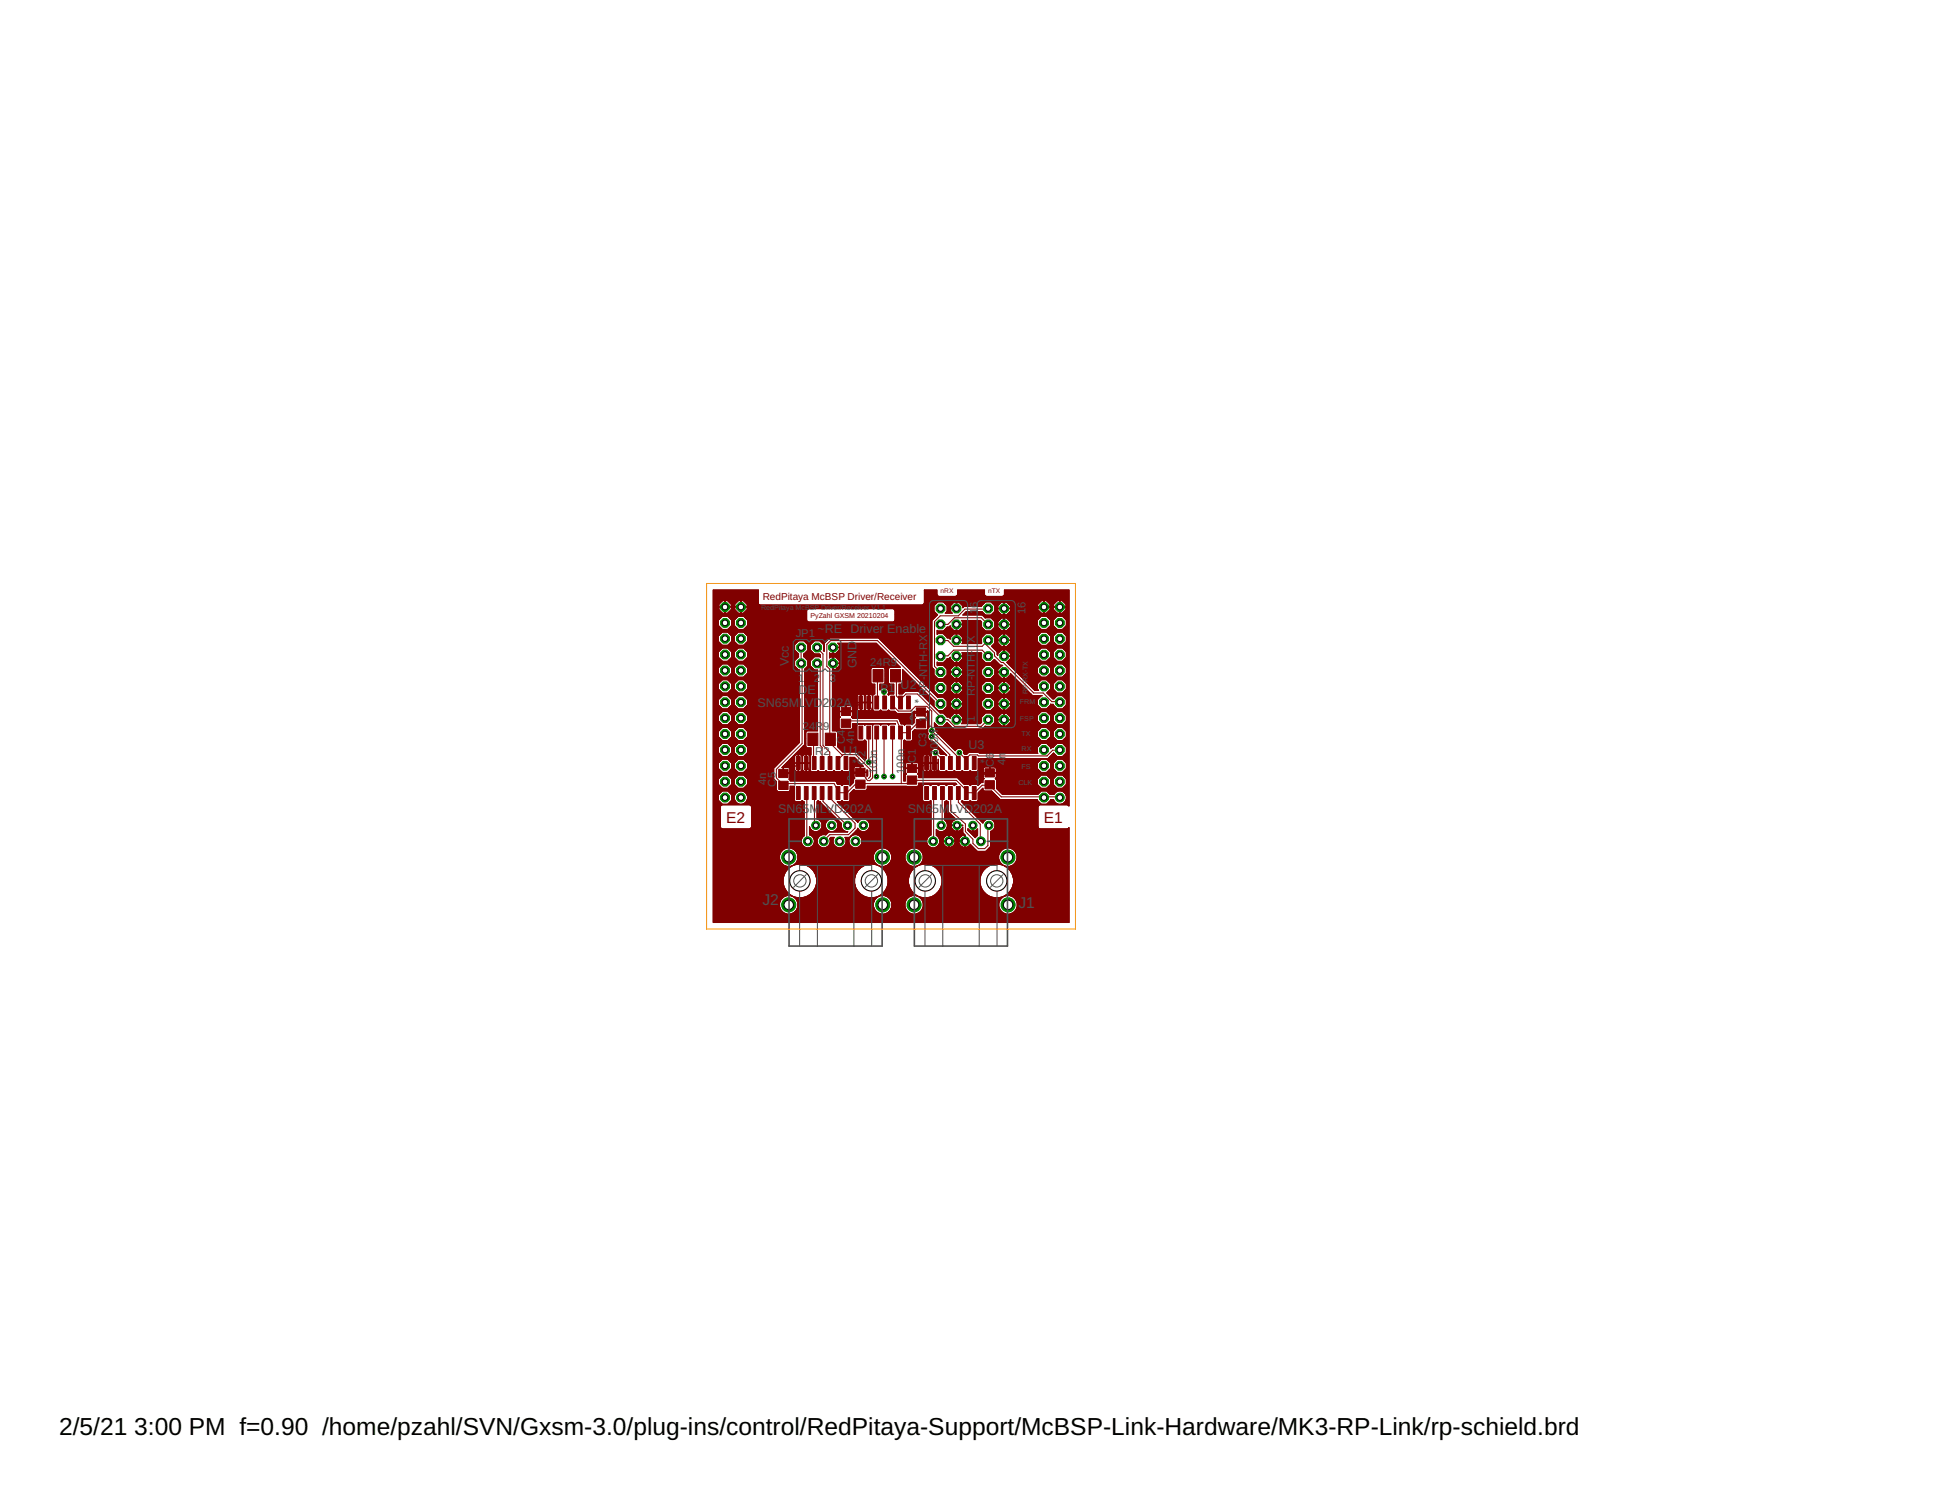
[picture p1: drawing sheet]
<svg xmlns="http://www.w3.org/2000/svg" width="279mm" height="216mm" viewBox="0 0 279 216" stroke-linecap="round" stroke-linejoin="round" font-family="sans-serif">
<defs><g id="words">
<g font-size="3.5">
<text x="8.5" y="206.4">2/5/21</text>
<text x="19.3" y="206.4">3:00 PM f=0.90 /home/pzahl/SVN/Gxsm-3.0/plug-ins/control/RedPitaya-Support/McBSP-Link-Hardware/MK3-RP-Link/rp-schield.brd</text>
</g>
<g font-size="2.2" fill="#800000">
<text x="104.5" y="118.4">E2</text>
<text x="150.2" y="118.4">E1</text>
</g>
<g font-size="2.2" fill="#505050">
<text x="109.7" y="130.1">J2</text>
<text x="146.5" y="130.6">J1</text>
</g>
<g font-size="1.8" fill="#505050">
<text x="113.5" y="95.8" transform="rotate(-90 113.5 95.8)">V</text>
<text x="113.5" y="94.6" transform="rotate(-90 113.5 94.6)">c</text>
<text x="113.5" y="93.7" transform="rotate(-90 113.5 93.7)">c</text>
<text x="117.6" y="91">~RE Driver Enable</text>
<text x="123.2" y="94.8" transform="rotate(-90 123.2 94.8)">N</text>
<text x="123.2" y="93.5" transform="rotate(-90 123.2 93.5)">D</text>
<text x="109" y="101.7">SN65ML</text>
<text x="114.9" y="99.8">D</text>
<text x="115.8" y="101.7">VD</text>
<text x="116.2" y="99.8">E</text>
<text x="118.3" y="101.7">20</text>
<text x="120.3" y="101.7">2A</text>
<text x="123.2" y="96.2" transform="rotate(-90 123.2 96.2)">G</text>
<text x="129.6" y="99.1">U2</text>
<text x="139.3" y="107.7">U3</text>
<text x="121.3" y="108.6">U1</text>
<text x="112" y="117">SN65</text>
<text x="116.5" y="117">M</text>
<text x="118" y="117">LVD202A</text>
<text x="130.6" y="117">SN6</text>
<text x="134.1" y="117">5MLVD202A</text>
</g>
<g font-size="1.6" fill="#505050">
<text x="140.7" y="88.3" transform="rotate(-90 140.7 88.3)">1</text>
<text x="140.7" y="87.4" transform="rotate(-90 140.7 87.4)">6</text>
<text x="147.5" y="88.3" transform="rotate(-90 147.5 88.3)">1</text>
<text x="147.5" y="87.4" transform="rotate(-90 147.5 87.4)">6</text>
<text x="114.5" y="91.6">JP1</text>
<text x="125.2" y="95.8">24R9</text>
<text x="133.4" y="95.2" transform="rotate(-90 133.4 95.2)">H</text>
<text x="133.4" y="93.5" transform="rotate(-90 133.4 93.5)">R</text>
<text x="133.4" y="92.3" transform="rotate(-90 133.4 92.3)">X</text>
<text x="140.2" y="95.2" transform="rotate(-90 140.2 95.2)">H</text>
<text x="140.2" y="94" transform="rotate(-90 140.2 94)">-</text>
<text x="140.2" y="93.5" transform="rotate(-90 140.2 93.5)">T</text>
<text x="140.2" y="92.5" transform="rotate(-90 140.2 92.5)">X</text>
<text x="114.8" y="98">1</text>
<text x="117.1" y="98">2</text>
<text x="119.4" y="98">3</text>
<text x="126.7" y="99.5">R1</text>
<text x="131.1" y="100.5" transform="rotate(90 131.1 100.5)">*</text>
<text x="133.4" y="100.1" transform="rotate(-90 133.4 100.1)">RP</text>
<text x="133.4" y="97.9" transform="rotate(-90 133.4 97.9)">-</text>
<text x="133.4" y="97.3" transform="rotate(-90 133.4 97.3)">N</text>
<text x="133.4" y="96.2" transform="rotate(-90 133.4 96.2)">T</text>
<text x="140.2" y="100.1" transform="rotate(-90 140.2 100.1)">R</text>
<text x="140.2" y="98.9" transform="rotate(-90 140.2 98.9)">P</text>
<text x="140.2" y="97.9" transform="rotate(-90 140.2 97.9)">-</text>
<text x="140.2" y="97.3" transform="rotate(-90 140.2 97.3)">N</text>
<text x="140.2" y="96.2" transform="rotate(-90 140.2 96.2)">T</text>
<text x="115.5" y="105.1">24R</text>
<text x="118.5" y="105.1">9</text>
<text x="121.6" y="107" transform="rotate(-90 121.6 107)">C</text>
<text x="121.6" y="105.9" transform="rotate(-90 121.6 105.9)">4</text>
<text x="122.9" y="107" transform="rotate(-90 122.9 107)">4</text>
<text x="122.9" y="106.1" transform="rotate(-90 122.9 106.1)">n</text>
<text x="133.3" y="107.4" transform="rotate(-90 133.3 107.4)">C</text>
<text x="133.3" y="106.2" transform="rotate(-90 133.3 106.2)">3</text>
<text x="133.4" y="103.9" transform="rotate(-90 133.4 103.9)">1</text>
<text x="140.2" y="103.9" transform="rotate(-90 140.2 103.9)">1</text>
<text x="110.2" y="112.9" transform="rotate(-90 110.2 112.9)">4</text>
<text x="110.2" y="112.1" transform="rotate(-90 110.2 112.1)">n</text>
<text x="111.6" y="113.1" transform="rotate(-90 111.6 113.1)">C</text>
<text x="111.6" y="112" transform="rotate(-90 111.6 112)">5</text>
<text x="117.3" y="108.6">R</text>
<text x="118.5" y="108.6">2</text>
<text x="122.1" y="109.2" transform="rotate(90 122.1 109.2)">*</text>
<text x="124.5" y="110.1" transform="rotate(-90 124.5 110.1)">C2</text>
<text x="126.2" y="111.4" transform="rotate(-90 126.2 111.4)">100n</text>
<text x="130.1" y="111.3" transform="rotate(-90 130.1 111.3)">10</text>
<text x="130.1" y="109.5" transform="rotate(-90 130.1 109.5)">0</text>
<text x="130.1" y="108.6" transform="rotate(-90 130.1 108.6)">n</text>
<text x="131.8" y="109.7" transform="rotate(-90 131.8 109.7)">C</text>
<text x="131.8" y="108.5" transform="rotate(-90 131.8 108.5)">1</text>
<text x="135" y="108.6" transform="rotate(-90 135 108.6)">100n</text>
<text x="140.6" y="109.2" transform="rotate(90 140.6 109.2)">*</text>
<text x="143" y="110.3" transform="rotate(-90 143 110.3)">C</text>
<text x="143" y="109.2" transform="rotate(-90 143 109.2)">6</text>
<text x="144.7" y="110" transform="rotate(-90 144.7 110)">4</text>
<text x="144.7" y="109.1" transform="rotate(-90 144.7 109.1)">n</text>
</g>
<text font-size="1.4" fill="#800000" x="109.7" y="86.4">RedPitaya McBSP Driver/Receiver</text>
<g font-size="1" fill="#505050">
<text x="109.5" y="87.8">RedPitaya McBSP Driver/Receiver V1.1</text>
<text x="147.9" y="95.7" transform="rotate(-90 147.9 95.7)">X</text>
<text x="146.7" y="101.2">FRM</text>
<text x="147.9" y="99.9" transform="rotate(-90 147.9 99.9)">R</text>
<text x="147.9" y="99.1" transform="rotate(-90 147.9 99.1)">P-R</text>
<text x="147.9" y="97.4" transform="rotate(-90 147.9 97.4)">X</text>
<text x="147.9" y="96.4" transform="rotate(-90 147.9 96.4)">T</text>
<text x="146.7" y="103.7">FSP</text>
<text x="147" y="105.8">TX</text>
<text x="146.5" y="112.9">CLK</text>
<text x="147" y="108.1">RX</text>
<text x="147" y="110.6">FS</text>
</g>
<g font-size="1" fill="#800000">
<text x="116.6" y="88.9">PyZahl GXSM 20210204</text>
<text x="135.3" y="85.2">nRX</text>
<text x="142.2" y="85.2">nTX</text>
</g>
</g></defs>
<g fill="#800000" stroke="#800000" stroke-width=".14">
<path d="M130.5 109.9h1.4v1.2h-1.4z"/>
<path d="M130.5 111.6h1.4v1.2h-1.4z"/>
<path d="M123.1 110.5h1.4v1.2h-1.4z"/>
<path d="M123.1 112.2h1.4v1.2h-1.4z"/>
<path d="M131.8 101.8h1.4v1.2h-1.4z"/>
<path d="M131.8 103.5h1.4v1.2h-1.4z"/>
<path d="M121 101.7h1.4v1.2h-1.4z"/>
<path d="M121 103.4h1.4v1.2h-1.4z"/>
<path d="M112 110.7h1.4v1.1h-1.4z"/>
<path d="M112 112.4h1.4v1.2h-1.4z"/>
<path d="M141.7 110.6h1.4v1.2h-1.4z"/>
<path d="M141.7 112.3h1.4v1.2h-1.4z"/>
<path d="M128.1 96.3h1.5v1.8h-1.5z"/>
<path d="M125.6 96.3h1.4v1.8h-1.4z"/>
<path d="M118.7 105.5h1.5v1.7h-1.5z"/>
<path d="M116.2 105.5h1.5v1.7h-1.5z"/>
<path d="M121.4 108.8h.6v1.9h-.6z"/>
<path d="M120.3 108.8h.5v1.9h-.5z"/>
<path d="M119.1 108.8h.6v1.9h-.6z"/>
<path d="M118 108.8h.6v1.9h-.6z"/>
<path d="M116.9 108.8h.5v1.9h-.5z"/>
<path d="M115.7 108.8h.6v1.9h-.6z"/>
<path d="M114.6 108.8h.5v1.9h-.5z"/>
<path d="M114.6 113.1h.5v1.9h-.5z"/>
<path d="M115.7 113.1h.6v1.9h-.6z"/>
<path d="M116.9 113.1h.5v1.9h-.5z"/>
<path d="M118 113.1h.6v1.9h-.6z"/>
<path d="M119.1 113.1h.6v1.9h-.6z"/>
<path d="M120.3 113.1h.5v1.9h-.5z"/>
<path d="M121.4 113.1h.6v1.9h-.6z"/>
<path d="M130.4 100.1h.6v1.9h-.6z"/>
<path d="M129.3 100.1h.5v1.9h-.5z"/>
<path d="M128.1 100.1h.6v1.9h-.6z"/>
<path d="M127 100.1h.6v1.9h-.6z"/>
<path d="M125.9 100.1h.5v1.9h-.5z"/>
<path d="M124.7 100.1h.6v1.9h-.6z"/>
<path d="M123.6 100.1h.5v1.9h-.5z"/>
<path d="M123.6 104.4h.5v1.9h-.5z"/>
<path d="M124.7 104.4h.6v1.9h-.6z"/>
<path d="M125.9 104.4h.5v1.9h-.5z"/>
<path d="M127 104.4h.6v1.9h-.6z"/>
<path d="M128.1 104.4h.6v1.9h-.6z"/>
<path d="M129.3 104.4h.5v1.9h-.5z"/>
<path d="M130.4 104.4h.6v1.9h-.6z"/>
<path d="M139.9 108.8h.5v1.9h-.5z"/>
<path d="M138.7 108.8h.6v1.9h-.6z"/>
<path d="M137.6 108.8h.6v1.9h-.6z"/>
<path d="M136.5 108.8h.5v1.9h-.5z"/>
<path d="M135.3 108.8h.6v1.9h-.6z"/>
<path d="M134.2 108.8h.5v1.9h-.5z"/>
<path d="M133 108.8h.6v1.9h-.6z"/>
<path d="M133 113.1h.6v1.9h-.6z"/>
<path d="M134.2 113.1h.5v1.9h-.5z"/>
<path d="M135.3 113.1h.6v1.9h-.6z"/>
<path d="M136.5 113.1h.5v1.9h-.5z"/>
<path d="M137.6 113.1h.6v1.9h-.6z"/>
<path d="M138.7 113.1h.6v1.9h-.6z"/>
<path d="M139.9 113.1h.5v1.9h-.5z"/>
</g>
<g fill="none" stroke="#800000" stroke-width=".15">
<path d="M104.3 87.3l.1-.1h2.1l.1 .1M115.3 93.1v2.3M115.3 95.4l.1 .1M115.3 95.4l.1 .2v11.4l-3.7 3.7v1.2l1 1.1 .3-.3h7l.5 .9v.4l.1 .1 1.2-.1 1.3-1.2h.8M117.6 93.1l.8 1v13.1l1 1v1.5v-.1M117.6 95.4l.4 .4v11.4l.3 .3v2.2M119.8 93.1l.1 .1v2.2h-.1l4 4v1.6M122.6 98.1l-2.4 2.4v3.7l.7 .7h1.6l.7-.7h2.2l.1 .2v7.5l-.4 .4h-.2l-1.1-1.2 .1 .2h-7.2l-.6-1.1v-.4l-1.2-.1M126.3 97.2h-.1v3.3l-.1 .1v.4v-.4M127.2 99.5v1.5h.1l-.1-.4M128.8 97.2h.2v2.9l.5 .5M135.3 92.1h1.1l.8 .9h4.1l.9-.9"/>
<path d="M135.3 94.4l1.1-.1 .8-.8h4.1l.9 .9M135.3 89.8h1.1l.9-.9h3.9l1 .9M137.6 89.8v2.3M137.6 94.4v9.1M137.6 90.9h6.9M141.7 92.6l1.4 1.3v.4l1 1h.2l4.4 4.4h1.4l1.2 1.2h1.1l.1 .1M142.2 87.5l-.1 .1h-3.3l-.9 1h-2.6l-.8 .8v6.4l.8 .9M144.5 96.7v6.8M150.1 87.4l-5.6 .1v6.9M150.2 87.2l-.1 .2M150.2 87.2h2.2M152.4 87.2l.1 .1"/>
<path d="M152.4 87.2v.1M114.9 109.6v.2l-1.4 1.3h-.7l-.1 .2M116 114.1l.1 .1v6.7l.1 .1M116.9 106.3l.2 .1v3.3v-.1M117.1 114.1l.1 4.5 .2 .1M118.3 114.1l.1 .1v1.1l3.5 3.4M119.4 114.1l.1 .1v.7l3.5 3.5v.7l-.9 1h-2.7l-.9 .9M121.2 108.6l-.6 .6v.5M121.2 108.6l.1-.1h1.8l2.1 2.2v1l-.3 .3M121.6 104h.1l.2-.3h7.2l.4 1.1v.5l.2 .1M121.7 102.3v-.1h1l1.2-1.2h1.1l.1 .1v.5l.6 1h6.5l.3-.2 1 1.1v6l-.2 .2M123.8 112.8l.2-.1h7.2v-.5h6.4l1.4 1.4v.5h1.2l1.1-1.2h1.1"/>
<path d="M125 105.4v4.2M126.1 105.4v6.3M127.3 105.4h-.1v6.3M128.4 100.6l.2 1 .6 .7h1.8l.7-.7h1.6l.7 .7v2.8l3.8 3.7v.8l.1 .1M128.4 105.4v6.3M129.5 100.6l.1 .4-.1-.4M129.5 100.6l.8-.8h1.7l3.3 3.3v.4h1.1l.9 1h3.9l1-1M129.7 105.4v7.3M132.5 104.1l-.7 .1-1.1 1.2h-1M133.3 109.7h1.2v.5l.5 1.2h7.3l.1-.2M133.3 109.7l-.8 .8h-1.3M134 105.9l2.7 2.6v1.1v.1"/>
<path d="M134.5 114.1l-.2 .1v6.8M134.6 108.3l1 .9v.5M135.3 101.2l-9.1-9.1h-6.7l-.5 .6v3.1l.4 .4v10.1l.1 .1v.6l1.7 1.6M135.6 114.1v4.5l-.2 .1M136.7 114.1l.1 2.5 2.1 1.9v1.1l1.1 1.1v.6l.8 .8h.9l.4-.5v-2.8l.2-.1M137.6 102.4h6.9M137.7 118.7l.1 2.2M137.9 114.1v1.3l3.1 3.2v2.3l.1 .1M142.4 112.9h.1M142.4 112.9l1.7 1.7h5.5M149.6 114.6l.5 .1 .1-.1M149.6 114.6l.6 .1v-.1"/>
<path d="M150.2 114.6h2.2l.1 .1M152.5 107.9h-1.1l-.8 .8h-9.8l-.2-.1h-1.1l-.5 .5v.6v-.5l-1-.9M136.5 121l.2-.1h2l.1 .1"/>
</g>
<g fill="none" stroke="#800000" stroke-width=".14">
<path d="M102.6 98.4h.8M102.6 99.8h12.4M102.6 98.9h.8M102.6 96h.8M102.6 96.3h.8M102.6 95.4h11.7M102.6 94.5h.8M102.6 93.2h11.7M102.6 93.1h11.7M102.6 92.5h1M102.6 87h.8M102.6 85.8h6.5"/>
<path d="M102.6 99h.8M102.6 98h1.1M102.6 99.9h12.4M102.6 90.7h31.5M102.6 89.9h.8M102.6 89.8h.8M102.6 88.9h1M102.6 88.9h1.1M102.6 88.5h13.5M102.6 88h1.1M102.6 86.6h1.2M102.6 87.3h31.8"/>
<path d="M102.6 86.6h1.1M102.6 87.5h.8M102.6 87.6h.8M102.6 88.2h13.5M102.6 96.2h.8M102.6 97.6h12.4M102.6 95.7h1.1M102.6 95.3h11.7M102.6 94.7h.9M102.6 94.4h.8M102.6 94.3h.8M102.6 93.9h.8"/>
<path d="M102.6 94h.8M102.6 96.6h.8M102.6 96.7h.8M102.6 97.8h12.4M102.6 99.3h.9M102.6 93.5h1.1M102.6 92.2h.8M102.6 92.1h.8M102.6 91.2h1.1M102.6 91.8h.8M102.6 90.8h31.5M102.6 90.2h1"/>
<path d="M102.6 96.4h.8M102.6 99.4h1.1M102.6 86.4h6.5M102.6 88.7h1.3M102.6 90.9h31.5M102.6 92.8h11.7M102.6 95.1h11.7M102.6 97.4h12.4M102.6 99.7h12.4M102.6 89.5h.8M102.6 93h11.7M102.6 88.4h13.5"/>
<path d="M102.6 100h12.4M102.6 99.6h1.3M102.6 99.6h1.2M102.6 99.5h1.2M102.6 99.5h1.1M102.6 99.4h1M102.6 99.3h1M102.6 99.2h.9M102.6 99.2h.8M102.6 99.1h.8M102.6 98.8h.8M102.6 98.7h.8"/>
<path d="M102.6 98.6h.8M102.6 98.5h.8M102.6 98.3h.8M102.6 98.2h.9M102.6 98.1h.9M102.6 98.1h1M102.6 97.9h1.2M102.6 97.8h1.3M102.6 97.7h12.4M102.6 97.5h12.4M102.6 97.3h1.3M102.6 97.3h1.2"/>
<path d="M102.6 97.2h1.2M102.6 97.2h1.1M102.6 97.1h1.1M102.6 97.1h1M102.6 97h1M102.6 97h.9M102.6 96.9h.9M102.6 96.9h.8M102.6 96.8h.8M102.6 96.5h.8M102.6 96.1h.8M102.6 95.9h.9"/>
<path d="M102.6 95.8h1M102.6 95.6h1.2M102.6 95.5h1.3M102.6 95.2h11.7M102.6 95.1h1.3M102.6 95h1.2M102.6 94.9h1.1M102.6 94.8h1.1M102.6 94.8h1M102.6 94.6h.8M102.6 94.2h.8M102.6 94.1h.8"/>
<path d="M102.6 93.8h.8M102.6 93.7h.8M102.6 93.7h.9M102.6 93.6h.9M102.6 93.6h1M102.6 93.5h1M102.6 93.4h1.1M102.6 93.4h1.2M102.6 93.3h1.2M102.6 93.3h1.3M102.6 92.9h11.7M102.6 92.8h1.3"/>
<path d="M102.6 92.8h1.2M102.6 92.7h1.2M102.6 92.6l1.2 .1M102.6 92.6h1.1M102.6 92.5h.9M102.6 92.4h.9M102.6 92.4h.8M102.6 92.3h.8M102.6 92.2l.8 .1M102.6 92h.8M102.6 91.9h.8M102.6 91.7h.8"/>
<path d="M102.6 91.6h.8M102.6 91.5h.8M102.6 91.4h.8M102.6 91.4h.9M102.6 91.3h.9M102.6 91.3h1M102.6 91.2h1M102.6 91.1h1.2M102.6 91h1.2M102.6 90.6h31.5M102.6 90.5h1.3M102.6 90.5h1.2"/>
<path d="M102.6 90.4h1.2M102.6 90.4h1.1M102.6 90.3h1.1M102.6 90.3h1M102.6 90.1h.9M102.6 90.1h.8M102.6 90h.8M102.6 89.7h.8M102.6 89.6h.8M102.6 89.4h.8M102.6 89.3h.8M102.6 89.2h.8"/>
<path d="M102.6 89.1h.9M102.6 89h1M102.6 88.8h1.1M102.6 88.8h1.2M102.6 88.7h1.2M102.6 88.6h13.5M102.6 88.3h13.5M102.6 88.2h1.3M102.6 88.1h1.2M102.6 88h1.2M102.6 87.9h1.1M102.6 87.9h1"/>
<path d="M102.6 87.8h.9M102.6 87.7h.9M102.6 87.7h.8M102.6 87.4h.8M102.6 87.3h1.7M102.6 87.2h.8M102.6 87.1h.8M102.6 86.9h.8M102.6 86.9h.9M102.6 86.8h.9M102.6 86.8h1M102.6 86.7h1"/>
<path d="M102.6 86.7h1.1M102.6 86.5h1.2M102.6 86.5h1.3M102.6 86.4h1.3M102.6 86.3h6.5M102.6 86.2h6.5M102.6 86.1h6.5M102.6 86h6.5M102.6 85.9h6.5M102.6 85.7h6.5M102.6 85.6h6.5M102.6 85.5h6.5"/>
<path d="M102.6 85.4h6.5M102.6 85.3h6.5M102.6 85.2h6.5M102.6 85.1h6.5M102.6 85h6.5M102.6 84.9h6.5M103.4 90l.5 .5h.8l.6-.5M103.4 89.2v.8M103.4 91.5v.8M103.4 96.1v.7M103.4 98.3v.8l.5 .6M103.4 92.3l.5 .5"/>
<path d="M103.4 94.6l.5 .5M103.4 96.8l.5 .6M103.4 86.9v.4M103.4 87.3v.4M103.4 87.7l.5 .5M103.4 89.2h-.8M103.5 95.9h-.9M103.6 89h-1M103.7 95.7l-1.1 .1M103.8 91.1h-1.2M103.8 95.6l-1.2 .1M103.9 91h-1.3"/>
<path d="M103.9 93.2l-.5 .6v.8M103.9 90.9l-.5 .6M103.9 95.5l-.5 .6M103.9 97.8l-.5 .5M103.9 86.4l-.5 .5M104.3 87h.1M104.3 88h.1M104.3 86.6h.1M104.3 87.5h.1M104.3 87.6h.1M104.3 86.4v1.8M104.3 88.2h.1"/>
<path d="M104.3 88.1h.1M104.3 87.9h.1M104.3 87.8h.1M104.3 87.7h.1M104.3 87.4h.1M104.3 87.2h.1M104.3 87.1h.1M104.3 86.9h.1M104.3 86.8h.1M104.3 86.7h.1M104.3 86.5h.1M104.3 86.4h.1"/>
<path d="M104.4 86.4v1.8M104.4 87.3h2.2M104.7 86.4l.5 .5M104.7 90.9l.6 .6v.8M104.7 93.2l.6 .6v.8M104.7 88.6l.6 .6M104.7 95.5l.6 .6M104.7 97.8l.6 .5M104.7 86.4h1.5M104.7 92.8h1.5M104.7 91h1.5M104.7 90.5h1.5"/>
<path d="M104.7 88.2h1.5M104.8 99.6h1.4M104.8 97.8h1.4M104.8 97.3h1.4M104.8 95.5h1.4M104.8 95.1h1.4M104.8 93.3h1.4M104.8 86.5h1.4M104.8 97.3h1.3M104.8 95h1.3M104.8 92.8h1.3M104.8 90.5h1.3"/>
<path d="M104.8 88.7h1.4M104.8 88.1h1.3M104.8 86.5h1.3M104.8 99.6h1.3M104.8 97.9h1.3M104.8 95.6h1.3M104.8 93.3h1.3M104.8 91h1.3M104.8 88.7h1.3M104.8 92.7h1.3M104.8 90.4h1.3M104.8 91.1h1.3"/>
<path d="M104.8 88.8h1.3M104.9 86.6h1.2M104.9 99.5h1.1M104.9 97.9h1.1M104.9 97.2h1.1M104.9 95h1.2M104.9 92.7h1.2M104.9 88h1.2M104.9 86.6h1.1M104.9 94.9h1.1M104.9 93.4h1.1M104.9 91.1h1.1"/>
<path d="M104.9 90.4h1.1M104.9 88.8h1.1M104.9 88h1.1M104.9 95.7h1.1M104.9 98h1.1M104.9 88.9h1.1M104.9 92.6h1.1M104.9 90.3h1.1M104.9 91.2h1.1M104.9 99.4h1.1M104.9 93.5h1.1M105 99.4h.9"/>
<path d="M105 97.1h.9M105 94.8h.9M105 92.6h1M105 90.3h1M105 87.9h.9M105 86.7h.9M105 98h.9M105 88.9h.9M105 93.5h.9M105 91.2h.9M105 90.3h.9M105 92.5h.9"/>
<path d="M105 98.1h.9M105 95.8h.9M105 90.2h.9M105 89h.9M105 86.8h.9M105.1 99.3h.8M105.1 98.1h.8M105.1 97h.8M105.1 95.8h.8M105.1 93.6h.8M105.1 91.3h.8M105.1 99.3h.7"/>
<path d="M105.1 94.7h.7M105.1 92.5h.7M105.1 90.2h.7M105.1 89h.8M105.1 87.8h.7M105.1 86.8h.7M105.1 98.1h.7M105.1 95.9h.7M105.1 93.6h.7M105.1 91.3h.7M105.1 98.2h.7M105.1 97h.7"/>
<path d="M105.1 92.4h.7M105.1 90.1h.7M105.1 91.4h.7M105.1 89.1h.7M105.2 99.2h.5M105.2 98.2h.5M105.2 96.9h.6M105.2 95.9h.5M105.2 94.7h.6M105.2 87.7h.6M105.2 86.9h.6M105.2 94.6h.5"/>
<path d="M105.2 93.7h.5M105.2 92.4h.5M105.2 91.4h.5M105.2 90.1h.5M105.2 89.1h.5M105.2 86.9h.5M105.2 96h.5M105.2 98.3h.5M105.2 96.9h.5M105.2 87h.5M105.2 87.5h.5M105.2 87.6h.5"/>
<path d="M105.2 87.7l-.5 .5M105.2 86.9v.4M105.2 87.3v.4M105.2 99.1h.5M105.2 92.3h.5M105.2 90h.5M105.2 89.2h.5M105.2 87.7h.5M105.2 87.4h.5M105.2 87.2h.5M105.2 87.1h.5M105.2 91.5h.5"/>
<path d="M105.3 98.4h.3M105.3 98.9h.3M105.3 96.3h.3M105.3 94.5h.3M105.3 99h.3M105.3 89.9h.3M105.3 89.8h.3M105.3 96.2h.3M105.3 94.4h.3M105.3 94.3h.3M105.3 93.9h.3M105.3 94h.3"/>
<path d="M105.3 96.6h.3M105.3 96.7h.3M105.3 92.2h.3M105.3 92.1h.3M105.3 91.8h.3M105.3 96.4h.3M105.3 89.2v.8M105.3 96.1v.7M105.3 98.3v.8l-.6 .6M105.3 92.3l-.6 .5M105.3 94.6l-.6 .5M105.3 96.8l-.6 .6"/>
<path d="M105.3 89.5h.3M105.3 99.1h.3M105.3 98.8h.3M105.3 98.7h.3M105.3 98.6h.3M105.3 98.5h.3M105.3 98.3h.3M105.3 96.8h.3M105.3 96.5h.3M105.3 96.1h.3M105.3 94.6h.3M105.3 94.2h.3"/>
<path d="M105.3 94.1h.3M105.3 93.8h.3M105.3 92.2l.4 .1M105.3 92h.3M105.3 91.9h.3M105.3 91.7h.3M105.3 91.6h.3M105.3 91.5h.3M105.3 90h.4M105.3 90h.3M105.3 89.7h.3M105.3 89.6h.3"/>
<path d="M105.3 89.4h.3M105.3 89.3h.3M105.3 89.2h.3M105.6 89.2v.8l.6 .5h.8l.5-.5M105.6 96.1v.7M105.6 98.3v.8l.6 .6M105.6 94.6l.6 .5M105.6 96.8l.6 .6M105.7 86.9v.4M105.7 87.3v.4M105.7 87.7l.5 .5M106.2 88.7l-2.3-.1-.5 .6"/>
<path d="M106.2 86.4l-.5 .5M106.2 90.9l-.6 .6v.8l.6 .5M106.2 93.2l-.6 .6v.8M106.2 95.5l-.6 .6M106.2 97.8l-.6 .5M106.6 87h.1M106.6 88h.1M106.6 86.6h.1M106.6 87.5h.1M106.6 87.6h.1M106.6 86.4v1.8M106.6 88.2h.1"/>
<path d="M106.6 88.1h.1M106.6 87.9h.1M106.6 87.8h.1M106.6 87.7h.1M106.6 87.4h.1M106.6 87.2h.1M106.6 87.1h.1M106.6 86.9h.1M106.6 86.8h.1M106.6 86.7h.1M106.6 86.5h.1M106.6 86.4h.1"/>
<path d="M106.6 87.3h27.8M107 86.4l.5 .5M107 93.2l.5 .6v.8M107 88.6l.5 .6M107 90.9l.5 .6M107 95.5l.5 .6M107 97.8l.5 .5M107 86.4h2.1M107 95.1h7.3M107 92.8h7.3M107 91h27.1M107 90.5h27.1"/>
<path d="M107 88.2h9.1M107 86.5h2.1M107 99.6h8M107 97.8h8M107 97.3h8M107 95.5h7.3M107 93.3h7.3M107.1 97.3h7.9M107.1 95h7.2M107.1 92.8h7.2M107.1 90.5h27M107.1 88.7h9"/>
<path d="M107.1 88.1h9M107.1 86.5h2M107.1 99.6h7.9M107.1 97.9h7.9M107.1 95.6h7.2M107.1 93.3h7.2M107.1 91h27M107.1 92.7h7.2M107.1 90.4h27M107.1 91.1h27M107.1 88.8h9M107.1 86.6h2"/>
<path d="M107.1 99.5h7.9M107.1 97.2h7.9M107.1 95h7.3M107.1 88h9M107.2 86.6h1.9M107.2 94.9h7.2M107.2 93.4h7.1M107.2 91.1h26.9M107.2 90.4h26.9M107.2 88.8h8.9M107.2 88h8.9M107.2 95.7h7.1"/>
<path d="M107.2 99.5h7.8M107.2 98h7.8M107.2 97.2h7.8M107.2 88.9h8.9M107.2 99.4h7.8M107.2 94.9h7.3M107.2 92.6h7.2M107.2 90.3h26.9M107.2 91.2h26.9M107.2 93.5h7.1M107.3 98h7.7M107.3 99.4h7.7"/>
<path d="M107.3 97.1h7.7M107.3 94.8h7.2M107.3 92.6h7.2M107.3 90.3h26.8M107.3 87.9h8.8M107.3 86.7h1.8M107.3 88.9h8.8M107.3 93.5h7M107.3 91.2h26.8M107.3 98.1h7.7M107.3 95.8h7M107.3 90.2h26.8"/>
<path d="M107.3 94.8h7.3M107.3 89h8.8M107.3 86.8h1.8M107.3 99.3h7.7M107.3 97h7.7M107.3 95.8h7.1M107.3 93.6h7.1M107.3 91.3h26.8M107.4 99.3h7.6M107.4 94.7h7.2M107.4 92.5h7.2M107.4 90.2h26.7"/>
<path d="M107.4 89h8.7M107.4 87.8h8.7M107.4 86.8h1.7M107.4 98.1h7.6M107.4 95.9h7M107.4 93.6h7M107.4 91.3h26.7M107.4 98.2h7.6M107.4 97h7.6M107.4 90.1h26.7M107.4 91.4h26.7M107.4 89.1h8.7"/>
<path d="M107.4 99.2h7.6M107.4 96.9h7.6M107.4 95.9h7.1M107.4 94.7h7.3M107.4 93.7h7.1M107.4 86.9h1.7M107.5 96.9h7.5M107.5 94.6h7.2M107.5 92.4h7.2M107.5 91.4h26.6M107.5 90.1h26.6M107.5 89.1h8.6"/>
<path d="M107.5 86.9h1.6M107.5 96h7M107.5 99.2h7.5M107.5 98.3h7.5M107.5 93.7h7M107.5 87h27M107.5 87.5h26.9M107.5 87.7l-.5 .5M107.5 86.9v.4M107.5 87.3v.4M107.5 99.1h7.5M107.5 92.3h7.2"/>
<path d="M107.5 90h26.6M107.5 89.2h8.6M107.5 87.7h8.6M107.5 87.6h8.7M107.5 87.4h26.9M107.5 87.2h26.9M107.5 87.1h26.9M107.5 87h1.7M107.5 86.9h1.7M107.5 96h7.1M107.5 93.7h7.1M107.5 91.5h26.6"/>
<path d="M107.5 98.4h7.5M107.5 98.9h7.5M107.5 96.3h7.4M107.5 94.5h7.3M107.5 99h7.5M107.5 89.9h26.6M107.5 89.8h26.6M107.5 96.2h7.2M107.5 94.4h7.4M107.5 94.3h7.4M107.5 93.9h7.2M107.5 94h7.3"/>
<path d="M107.5 96.6h7.5M107.5 96.7h7.5M107.5 92.2h11.5M107.5 92.1h11.6M107.5 91.8h26.6M107.5 92.2h9.6M107.5 94l7.4 .1M107.5 94.4l7.4 .1M107.5 96.4h7.5v10.4l-3.5 3.5M107.5 89.2v.8M107.5 91.5v.8M107.5 96.1v.7"/>
<path d="M107.5 98.3v.8l-.5 .6M107.5 92.3l-.5 .5M107.5 94.6l-.5 .5M107.5 96.8l-.5 .6M107.5 89.5h26.6M107.5 98.8h7.5M107.5 98.7h7.5M107.5 98.6h7.5M107.5 98.5h7.5M107.5 96.8h7.5M107.5 96.5h7.5M107.5 96.4h7.5"/>
<path d="M107.5 96.3h7.3M107.5 96.2h7.3M107.5 96.1h7.2M107.5 96.1h7.1M107.5 94.6h7.3M107.5 94.5h7.4M107.5 94.2h7.4M107.5 94.1h7.4M107.5 93.9l7.3 .1M107.5 93.8h7.1M107.5 92.1h11.5M107.5 92h11.6"/>
<path d="M107.5 91.9h11.7M107.5 91.9h11.8M107.5 91.8h11.8M107.5 91.7h26.6M107.5 91.6h26.6M107.5 89.7h26.6M107.5 89.6h26.6M107.5 89.4h8.7M107.5 89.4h8.6M107.5 89.3h8.6M109.1 86.8v-1.9h-6.5v47.8h51.2v-13.7M109.1 86.8v.1"/>
<path d="M109.1 86.9l.1 .1M109.2 87h.1M109.3 87h.1M114.3 95v.8M114.3 95.8l.6 .6M114.3 95.5h-11.7M114.4 92.6l-7.3 .1M114.6 92.5h-7.3M114.7 92.4h-7.3M114.8 92.2l-7.3 .1M114.9 92.2l-.6 .5v.8l.6 .6v.4l-.6 .5M115.6 94.4h2.4"/>
<path d="M115.6 94.3h2.4M115.6 94.2h2.4M115.6 94.1h2.4M115.6 94.1h2.3M115.7 92.2l.5 .5M115.7 94.5l.5 .5M115.7 94.5h1.5M115.7 94.5h1.4M115.7 94h1.4M115.7 92.2h1.4M115.8 94.6h1.3M115.8 98.4h1.8"/>
<path d="M115.8 99.8h1.8M115.8 98.9h1.8M115.8 96.4h1.8v8.7h-1.5l-.2 .2v2.1M115.8 96.3h1.3M115.8 99h1.8M115.8 98h1.8M115.8 99.9h1.8M115.8 97.6h1.8M115.8 96.6h1.8M115.8 96.7h1.8M115.8 97.8h1.8M115.8 99.3h1.8"/>
<path d="M115.8 96.2v10.9M115.8 99.4h1.8M115.8 97.4h1.8M115.8 99.7h1.8M115.8 100h1.8M115.8 99.6h1.8M115.8 99.5h1.8M115.8 99.2h1.8M115.8 99.1h1.8M115.8 98.8h1.8M115.8 98.7h1.8M115.8 98.6h1.8"/>
<path d="M115.8 98.5h1.8M115.8 98.3h1.8M115.8 98.2h1.8M115.8 98.1h1.8M115.8 97.9h1.8M115.8 97.7h1.8M115.8 97.5h1.8M115.8 97.3h1.8M115.8 97.2h1.8M115.8 97.1h1.8M115.8 97h1.8M115.8 96.9h1.8"/>
<path d="M115.8 96.8h1.8M115.8 96.5h1.8M115.8 96.4h1.8M115.8 96.2h1.3M115.8 94h1.3M115.8 94.6h1.2M115.8 92.3h1.2M115.8 96.2h1.2M115.8 93.9h1.2M115.8 92.4h1.2M115.9 94.7h1.1M115.9 92.4h1.1"/>
<path d="M115.9 96.1h1M115.9 93.9h1M115.9 94.7h1M115.9 93.8h1M116 94.7h.9M116 92.5h.9M116 96.1h.9M116 96h.8M116 94.8h.9M116 93.7h.8M116 94.8h.8M116.1 88.7l-9.9-.1-.6 .6"/>
<path d="M116.1 87.8v1.5M116.1 89.3v.1M116.1 94.8h.7M116.1 92.6h.7M116.1 95.9h.7M116.1 93.7h.7M116.1 94.9h.7M116.1 93.6h.6M116.1 92.6h.6M116.1 87.7h-8.7M116.1 87.7h.1M116.1 89.4l.2 .1"/>
<path d="M116.1 95.9h.6M116.1 94.9h.6M116.2 95h.5M116.2 95.8h.4M116.2 93.6h.4M116.2 95h.4M116.2 92.7h.4M116.2 95.4h.4M116.2 93.2h.4M116.2 93.1h.4M116.2 95.7h.4M116.2 95.3h.4"/>
<path d="M116.2 93.5h.4M116.2 95.8l-.4 .4M116.2 92.7v.8M116.2 95v.8M116.2 93.5l-.5 .6M116.2 92.8h.4M116.2 95.1h.4M116.2 95.5h.4M116.2 89.5h.1M116.2 93h.4M116.2 95.6h.4M116.2 95.2h.4"/>
<path d="M116.2 93.4h.4M116.2 93.3h.4M116.2 92.9h.4M116.2 87.6l-.1 .2M116.6 95v.8M116.6 95.8l.6 .6M117.2 94.5l-.6 .5M118 92.2l.5 .5v.8M118 94.5h.1M118 92.2h.9M118 94.2v.4v-.1M118 94.2l-.1-.1h-2.3v.4l2.4-.1"/>
<path d="M118.1 92.3h.7M118.1 92.4h.7M118.2 92.4h.5M118.2 92.5h.5M118.3 92.5h.3M118.3 92.6h.3M118.4 92.6h.2M118.5 93.6h.1M118.5 92.7h.1M118.5 93.2h.1M118.5 93.1h.1M118.5 93.5h.1"/>
<path d="M118.5 92.8h.1M118.5 93h.1M118.5 93.4h.1M118.5 93.3h.1M118.5 92.9h.1M118.6 93.7h.1M118.6 92.5v1.2l-.2-.1 .1-.1M118.9 92.2h-1.7l-.6 .5v.8l.6 .6M119.3 94.5h8.8M119.3 94.4h8.7M119.3 94.3l8.6 .1M119.3 94h.1"/>
<path d="M119.3 94l8.3 .1M119.3 94.6h.1M119.3 94.5h8.7M119.3 94.3h8.5M119.3 94.2h8.5M119.3 94.1h8.4M119.3 93.9l.1 .1M119.3 93.1h.5M119.4 91.8l-.8 .7M119.5 94.5l-.2 .1M119.8 98.4h6.1v1.4h-6.1M119.8 98.9h6.1"/>
<path d="M119.8 99.8h5.9M119.8 99h6.1M119.8 98h5.5M119.8 99.9h3.6M119.8 97.6h5.5M119.8 96.6h5.5M119.8 96.7h5.5M119.8 97.8h5.5M119.8 99.3h6.1M119.8 96.4h5.5M119.8 99.4h6.1M119.8 97.4h5.5"/>
<path d="M119.8 99.7h6.1M119.8 100h3.6M119.8 99.9h3.7M119.8 99.8h6.1M119.8 99.6h6.1M119.8 99.5h6.1M119.8 99.2h6.1M119.8 99.1h6.1M119.8 98.8h6.1M119.8 98.7h6.1M119.8 98.6h6.1M119.8 98.5h6.1"/>
<path d="M119.8 98.4h6.1M119.8 98.4h5.6M119.8 98.3h5.6M119.8 98.3h5.5M119.8 98.2h5.5M119.8 98.1h5.5M119.8 97.9h5.5M119.8 97.7h5.5M119.8 97.5h5.5M119.8 97.3h5.5M119.8 97.2h5.5M119.8 97.1h5.5"/>
<path d="M119.8 97h5.5M119.8 96.9h5.5M119.8 96.8h5.5M119.8 96.5h5.5M119.8 93.1h.1M119.8 96h.1M119.8 94.5v.9h9.1M119.8 96.2h.1M119.8 95.7h.1M119.8 95.3h.1M119.8 94.7h.1M119.8 93.9h.1"/>
<path d="M119.8 94h.1M119.8 93.5h.1M119.8 93.2h.1M119.8 95.1h.1M119.8 95.5h.1M119.8 96.3h.1M119.8 96.1h.1M119.8 95.9h.1M119.8 95.8h.1M119.8 95.6h.1M119.8 95.2h.1M119.8 95h.1"/>
<path d="M119.8 94.9h.1M119.8 94.8h.1M119.8 94.6h.1M119.8 93.8h.1M119.8 93.7h.1M119.8 93.6h.1M119.8 93.4h.1M119.8 93.3h.1M119.9 94.5v1.8M119.9 93.1h6.8M120.2 94.5l.6 .5M120.2 94h7.4"/>
<path d="M120.2 96.3h5.1M120.3 94.6h7.8M120.3 96.2h5M120.3 94h7.2M120.3 94.6h7.9M120.4 93.9h7M120.4 96.2h4.9M120.4 94.7h7.8M120.4 96.1h4.9M120.4 96.1h5M120.4 93.8h7M120.5 96.1h4.9"/>
<path d="M120.5 94.7h7.8M120.5 94.8h7.8M120.5 96h4.9M120.5 93.7h6.8M120.5 94.8h7.9M120.6 94.8h7.8M120.6 92.6h5.5M120.6 95.9h8.9M120.6 93.7h6.6M120.6 94.9h7.8M120.6 93.6h6.6M120.6 92.6h5.6"/>
<path d="M120.6 94.9h7.9M120.6 92.6l5.6 .1M120.6 93.6h6.5M120.7 95h7.8M120.7 95.8h8.7M120.7 93.6h6.4M120.7 93.5h6.4M120.7 92.7h5.6M120.7 95.8h8.6M120.8 92.8v.3M120.8 93.2v.3M120.8 95v.4"/>
<path d="M120.8 95.4v.4M120.8 95.8l-.6 .5M120.8 95.7h8.4M120.8 95.3l8.1 .1M120.8 95.3h8M120.8 95.7l8.5 .1M120.8 93.5h6.2M120.8 92.8h5.6M120.8 93.2h6M120.8 95.1h7.9M120.8 95.5h8.3M120.8 93h5.8"/>
<path d="M120.8 95.6l8.4 .1M120.8 95.6h8.3M120.8 95.2h8M120.8 95.2h7.9M120.8 95.1h7.8M120.8 95h7.8M120.8 93.4h6.2M120.8 93.4h6.1M120.8 93.3h6.1M120.8 93.3h6M120.8 93.2h5.9M120.8 93h5.7"/>
<path d="M120.8 92.9h5.7M120.8 92.9h5.6M120.8 92.8h5.5M123.4 100l-.1 1M123.5 99.9l-.1 .1M123.5 99.9h.1M123.8 99.9v2.3M123.8 99.9h.1M123.8 100h.1M123.9 99.9v2.3M124.2 99.9h.1M124.2 99.9h.4"/>
<path d="M124.3 99.9v.1M124.3 99.9h.2M124.3 100h.1M124.3 100h.2M124.4 100h.1M124.7 99.9l-.2 .2v.9M125 99.9v2.3M125 99.9h.1M125 100h.1M125.3 98.2l.2 .2M125.3 96.3h-5.5v8.8h.5l.2 .2M125.3 99.9h.1"/>
<path d="M125.4 99.9h.1M125.4 99.9h.3M125.4 99.9l.1 .1M125.4 99.9h.2M125.5 96l-.2 .2v2M125.5 100h.1M125.7 99.8l-.1 .2M126.1 92.5l3.5 3.5h-9.1M126.1 92.5h-5.6l.3 .3M126.4 91.8l8.5 8.5M126.4 91.8h7.7M126.5 91.9h7.6"/>
<path d="M126.6 91.9h7.5M126.6 99.3v-.9h2v1.4h-.8M126.6 98.9h2M126.6 99.2h.1M126.6 99.1h.1M126.6 99h.2M126.6 98.9h.4M126.6 98.8h2M126.6 98.7h2M126.6 98.6h2M126.6 98.5h2M126.6 98.4h2"/>
<path d="M126.6 92h7.5M126.6 99.2v.1M126.6 93.1h-6.7v.9h.3l.6-.5M126.7 92.1h7.4M126.7 93.2l-7.4-.1h.5v.9h-.3l-.2-.1v.7M126.7 99.1h-.1M126.8 92.2h7.3M126.9 92.2h7.2M126.9 99h-.3M126.9 92.3h7.2M127 92.4h7.1M127.1 98.9l-.5 .3"/>
<path d="M127.1 92.5h7M127.2 96l.1 .2M127.2 98.4h.8M127.2 96h.8M127.2 92.6h6.9M127.2 98.3h.7M127.2 96.1h.7M127.3 92.6h6.8M127.3 98.3h.6M127.3 96.1h.6M127.3 96.1h.5M127.3 98.9l.4 .3"/>
<path d="M127.3 98.3h.5M127.3 98.2l-.1 .2M127.3 96.2v2M127.3 96.3h.5M127.3 98h.5M127.3 96.2h.5M127.3 97.6h.5M127.3 96.6h.5M127.3 96.7h.5M127.3 97.8h.5M127.3 96.4h.5M127.3 97.4h.5"/>
<path d="M127.3 98.2h.5M127.3 98.1h.5M127.3 97.9h.5M127.3 97.7h.5M127.3 97.5h.5M127.3 97.3h.5M127.3 97.2h.5M127.3 97.1h.5M127.3 97h.5M127.3 96.9h.5M127.3 96.8h.5M127.3 96.5h.5"/>
<path d="M127.3 92.7h6.8M127.4 92.8h6.7M127.4 98.9h1.2M127.5 99h1.1M127.5 92.9h6.6M127.6 92.9h6.5M127.6 93h6.5M127.6 99h1M127.6 99.1h1M127.7 93h6.4M127.7 99.1h.9M127.7 93.1h6.4"/>
<path d="M127.7 99.2l.1 .2M127.7 99.9h.3M127.7 99.2h.9M127.8 99.8h.2M127.8 99.2h.8M127.8 93.2h6.3M127.8 99.9h.1M127.8 99.3h.8M127.8 98.2l.2 .2M127.8 99.8h.8M127.8 99.7h.8M127.8 100h.1"/>
<path d="M127.8 99.4h.8M127.8 99.7l-.1 .2M127.8 99.4v.3M127.8 99.6h.8M127.8 99.5h.8M127.9 93.3h6.2M128 93.3h6.1M128 96l-.2 .2v2M128 93.4h6.1M128 99.8l-.2 .2-.1-.1M128.1 93.5h6M128.2 93.6h5.9"/>
<path d="M128.3 93.7h5.8M128.4 93.7h5.7M128.4 93.8h5.7M128.5 93.9h5.6M128.6 87.6h.1M128.6 94h5.5M128.6 89.4h5.5M128.7 94h5.4M128.7 87.6v.1M128.7 87.6h5.7M128.7 89.4h5.4M128.7 87.7h5.7"/>
<path d="M128.7 87.7l.1 .1M128.7 94.1h5.4M128.7 89.3h5.4M128.8 89.3h5.3M128.8 88.9h5.6M128.8 88.9h5.7M128.8 88.5h6M128.8 88h5.6M128.8 88.2h5.8M128.8 88.7h5.9M128.8 87.8v1.5M128.8 89.3l-.3 .2"/>
<path d="M128.8 88.4h6.1M128.8 94.1h5.3M128.8 89.2h5.3M128.8 89.1h5.4M128.8 89.1h5.5M128.8 89h5.6M128.8 88.8h5.7M128.8 88.8h5.8M128.8 88.7h5.8M128.8 88.6h5.9M128.8 88.6h6M128.8 88.4h6"/>
<path d="M128.8 88.3h6M128.8 88.3h5.9M128.8 88.2h5.9M128.8 88.1h5.8M128.8 88.1h5.7M128.8 88h5.7M128.8 87.9h5.6M128.8 87.8h5.6M128.8 94.2h5.3M128.9 94.3h5.2M129 95.4h-9.2v.9M129 94.4h5.1"/>
<path d="M129.1 94.4h5M129.1 94.5h5M129.2 94.6h4.9M129.3 94.7h4.8M129.3 98.9h3.1M129.3 99h3.3M129.3 99.3h3.6M129.3 99.4h3.7M129.3 99.7h.7M129.3 99.8h.6M129.3 99.7h.6M129.3 99.6h.7"/>
<path d="M129.3 99.6h.8M129.3 99.5h.8M129.3 99.5h.9M129.3 99.4h3.6M129.3 99.3h3.5M129.3 99.2h3.5M129.3 99.2h3.4M129.3 99.1h3.4M129.3 99.1h3.3M129.3 98.9h3.2M129.3 98.8h3.1M129.3 98.8h3"/>
<path d="M129.3 98.7h3M129.3 98.7h2.9M129.3 98.6h2.9M129.3 98.5h2.8M129.3 98.5h2.7M129.3 98.4h2.7M129.4 94.8h4.7M129.5 94.8h4.6M129.5 94.9h4.6M129.6 95h4.5M129.7 95.1h4.4M129.7 98.4h2.2"/>
<path d="M129.8 98.3h2.1M129.8 95.1h4.3M129.8 95.2h4.3M129.8 98.3h2M129.9 96.3h.1M129.9 98h1.7M129.9 97.6h1.3M129.9 96.6h.3M129.9 96.7h.4M129.9 97.6h1.2M129.9 97.8h1.4M129.9 96.4h.1"/>
<path d="M129.9 98.2l-.2 .2M129.9 96.3v1.9M129.9 96.3l4.5 4.5M129.9 97.4h1M129.9 98.2h1.9M129.9 98.2h1.8M129.9 98.1h1.8M129.9 98.1h1.7M129.9 98h1.6M129.9 97.9h1.6M129.9 97.9h1.5M129.9 97.8h1.5"/>
<path d="M129.9 97.7h1.4M129.9 97.7h1.3M129.9 97.5h1.2M129.9 97.5h1.1M129.9 97.4l1.1 .1M129.9 97.3h1M129.9 97.2h.9M129.9 97.1h.8M129.9 97.1h.7M129.9 97h.7M129.9 97h.6M129.9 96.9h.6"/>
<path d="M129.9 96.9h.5M129.9 96.8h.5M129.9 96.8h.4M129.9 96.7h.3M129.9 96.6h.2M129.9 96.5h.2M129.9 96.5h.1M129.9 95.2h4.2M129.9 95.3h4.2M130 95.4h4.1M130.1 95.5h4M130.2 95.5h3.9"/>
<path d="M130.2 95.6h3.9M130.3 95.7h3.8M130.4 95.8h3.7M130.5 95.8h3.6M130.5 95.9h3.6M130.6 95.9h3.5M130.6 96h3.5M130.7 96.1h3.4M130.7 96.1h3.5M130.8 96.2h3.5M130.9 96.2h3.4M130.9 96.3h3.5"/>
<path d="M131 96.4h3.4M131.1 96.5h3.3M131.2 96.5h3.2M131.2 96.6h3.2M131.3 96.6h3.1M131.3 96.7h3.1M131.4 96.8h3M131.5 96.8h2.9M131.5 96.9h2.9M131.6 96.9h2.8M131.6 97h2.8M131.7 97.1h2.7"/>
<path d="M131.7 97.1h2.8M131.8 97.2h2.7M131.9 97.2h2.7M131.9 97.3h2.7M132 98.4h-2.7v1.4h.5l.4-.4M132 97.3h2.7M132 97.4h2.7M132 97.4l2.8 .1M132.1 97.5h2.7M132.1 99.4l3.2 3.2h14.3M132.2 97.5h2.7M132.2 97.6h2.7"/>
<path d="M132.2 99.5h.8M132.2 97.6h13.9M132.2 99.5h.9M132.2 99.6h.9M132.3 97.6h13.8M132.3 99.6h.9M132.3 97.7h13.9M132.4 99.7h.8M132.4 97.7h13.9M132.4 99.7h.9M132.4 97.8h13.9M132.5 99.8h.8"/>
<path d="M132.5 97.9h13.9M132.5 99.8h.9M132.6 97.9h13.8M132.6 99.9h.8M132.6 98h13.9M132.6 99.9h.9M132.7 98h2.2M132.7 100h.8M132.7 100h.9M132.7 98.1h2.2M132.7 98.1h2.1M132.8 98.1h2"/>
<path d="M132.8 98.2h1.9M132.9 98.2h1.8M132.9 87h-.1M132.9 98.3h1.8M132.9 86.9h1.7M132.9 86.9v.1M132.9 98.3h1.7M132.9 86.8v.1M133 86.8h-.1M133 86.8h.1M133 98.3h1.6M133 86.8h1.7"/>
<path d="M133 86.7v.1M133 85.8h20.8M133 86.6h16.6M133 86.6h1.9M133 86.4h20.8M133 86.7h1.8M133 86.5h16.7M133 86.5h16.8M133 86.4h16.8M133 86.3h20.8M133 86.2h20.8M133 86.1h20.8"/>
<path d="M133 86h20.8M133 85.9h20.8M133 85.7h1.9M133 85.6h1.9M133 85.6h1.8M133 85.5h1.8M133 85.4h1.8M133 85.3h1.8M133 85.2h1.8M133 85.1h1.8M133 85h1.8M133 84.9h1.8"/>
<path d="M133 98.4h1.6M133 98.4h1.5M133.1 98.4h1.4M133.1 98.5h1.4M133.1 98.5h1.3M133.2 98.6h1.2M133.3 98.6h1.1M133.3 98.7h1.1M133.4 98.8h1M133.5 98.9h.9M133.6 98.9h.8M133.6 99h.8"/>
<path d="M133.7 99h.7M133.7 99.1h.7M133.8 99.2h.6M133.9 99.2h.5M133.9 99.3h.5M134 99.3h.4M134 99.4h.4M134 99.4h.5M134.1 96l.3 .3M134.1 99.4h.4M134.1 99.5h.4M134.1 99.5h.5"/>
<path d="M134.2 99.6h.4M134.2 89.2h-5.4M134.3 99.6h.4M134.3 99.7h.4M134.3 89h-5.5M134.4 87.1v.8M134.4 96.3v.7M134.4 99.3l.5 .6M134.4 87.6h-26.9M134.4 87.9l.5 .5M134.4 97l.5 .6M134.4 99.7h.4"/>
<path d="M134.4 99.8h.4M134.4 99.8h.5M134.5 99.8h.4M134.5 99.9h.4M134.5 87h-1.7M134.6 99.9h13.8M134.6 100h13.9M134.8 85.5v-.6h-1.8v1.8M134.8 85.5v.1M134.8 85.6h.1M134.8 85.6l.1 .1M134.8 95.4h8.9"/>
<path d="M134.8 95.4h8.8M134.8 91.2l.1-.1h.8l.6 .7h.4M134.8 90.7h.1M134.8 95.7h9.4M134.8 95.7l.1 .1M134.8 95.2v.5M134.8 95.2l.1 .1M134.8 95.3l8.8 .1M134.8 95.3h.1M134.8 91.2h.1M134.8 90.8h19M134.8 90.9h19"/>
<path d="M134.8 95.5h8.9M134.8 95.6l9.1 .1M134.8 95.6h9M134.8 95.5h9M134.8 95.2h.1M134.8 91.1h14.9M134.8 91h14.9M134.9 95.7h.1M134.9 88.4l-.8 .8v6.8M134.9 85.7l.1 .1M134.9 98l-.5 .6v.7M134.9 95.7v.1"/>
<path d="M134.9 86.6l-.5 .5M134.9 90.8l-.1-.1v.5M135 85.8h.1M135.7 95.7l.6 .6v.7M135.7 98l.6 .6v.7M135.7 86.6l.6 .5M135.7 95.7h6.1M135.7 99.9h6.1M135.7 90.7h6.1M135.7 86.6h6.1M135.7 91.2h6.1M135.8 99.8h5.9"/>
<path d="M135.8 98h5.9M135.8 95.3h6M135.8 97.6h5.9M135.8 91.2h1.4M135.8 95.2h1.4M135.8 86.6h1.4M135.8 99.8h1.4M135.8 98.1h1.4M135.8 97.5h1.4M135.8 95.8h1.4M135.8 90.7h1.4M135.8 86.7h1.4"/>
<path d="M135.8 91.3h1.4M135.8 86.7h1.3M135.9 99.7h1.2M135.9 98.1h1.2M135.9 97.5h1.2M135.9 95.9h1.2M135.9 95.2h1.2M135.9 90.6h1.2M135.9 91.3h1.2M135.9 86.8h1.2M135.9 98.2h1.2M135.9 95.1h1.2"/>
<path d="M135.9 91.4h1.2M136 97.4h1.1M136 99.7h1.1M136 98.2h1.1M136 95.9h1.1M136 91.4h1M136 86.8h1M136 99.6h1M136 98.3h1M136 97.3h1M136 95.1h1M136 90.5h1"/>
<path d="M136 96h1M136 86.9h1M136 95h1M136 91.5h1M136 90.4h.9M136 88.2h.9M136.1 99.6h.8M136.1 98.3h.8M136.1 96.1h.8M136.1 95h.8M136.1 91.5h.8M136.1 97.2h.8"/>
<path d="M136.1 90.4h.8M136.1 88.1h.8M136.1 86.9h.8M136.1 99.5h.8M136.1 98.4h.8M136.1 87h.8M136.1 94.9h.8M136.1 87h.7M136.1 91.6h.8M136.1 90.3h.7M136.1 88h.7M136.2 99.4h.6"/>
<path d="M136.2 98.4h.6M136.2 96.2h.6M136.2 94.9h.6M136.2 91.6h.6M136.2 90.3h.6M136.2 88h.6M136.2 87h.6M136.2 98.5h.6M136.2 97.1h.6M136.2 94.8h.6M136.2 91.7h.6M136.2 87.1h.6"/>
<path d="M136.2 91.7h.5M136.2 87.1h.5M136.3 98.9h.4M136.3 96.3h.4M136.3 90.2l-.6 .6M136.3 87.1v.8M136.3 90.2h.1M136.3 99.3l-.6 .6M136.3 94.8l-.6 .5M136.3 87.3h.4M136.3 97l-.6 .6M136.3 96.6h4.9"/>
<path d="M136.3 96.7h4.9M136.3 99.3h.4M136.3 90.2h.4M136.3 96.4h.4M136.3 99.2h.4M136.3 99.1h.4M136.3 99h.4M136.3 98.9h1.3M136.3 98.8h.4M136.3 98.7h.4M136.3 98.6h.4M136.3 97h.4"/>
<path d="M136.3 96.9h.4M136.3 96.8h.4M136.3 96.7h1.3M136.3 96.6h1.3M136.3 96.6h.4M136.3 96.5h.4M136.3 94.8h.4M136.3 94.7h.4M136.3 91.7h.4M136.3 87.9h.4M136.3 87.8h.4M136.3 87.7h.4"/>
<path d="M136.3 87.6h.4M136.3 87.5h1.3M136.3 87.4h.4M136.3 87.2h.4M136.5 94.7l.2-.2v.3M136.5 90.2h.2M136.6 91.8h.1M136.6 94.7h.1M136.6 90.1h.1M136.6 94.6h.1M136.6 91.9h.1M136.7 94.6h.1"/>
<path d="M136.7 90.1h.1M136.7 91.9h.1M136.7 90h.1M136.7 87.1v.4M136.7 87.6v.3l.3 .3h-1l.3-.3M136.7 90v.2l.5 .5M136.7 91.7v.2l-.2-.1M136.7 96.3v.3M136.7 96.7v.3M136.7 99v.3M136.7 99.3l.5 .5M136.7 94.7l-.4 .1"/>
<path d="M136.7 94.8l.5 .5M136.7 90l-.2 .2M136.7 97l.5 .6M137.2 98l-.5 .6M137.2 86.6l-.5 .5M137.2 91.2l-.5 .5M137.2 95.8l-.5 .5M137.5 85.8h.1M137.6 98.4h.1M137.6 99.8h.1M137.6 98.9h.1M137.6 96h.1"/>
<path d="M137.6 96.3h.1M137.6 94.5h.1M137.6 87h.1M137.6 86.6v1h-1.3M137.6 91.2v.9h3.6M137.6 95.8v1.8M137.6 98v1.8M137.6 87.3h.1M137.6 96.2h.1M137.6 94.7h.1M137.6 99.3h.1M137.6 91.8h.1"/>
<path d="M137.6 90.2h.1M137.6 94.4h.1M137.6 96.4h.1M137.6 99.4h.1M137.6 95.1h.1M137.6 97.4h.1M137.6 99.7h.1M137.6 99.6h.1M137.6 99.5h.1M137.6 99.2h.1M137.6 99.1h.1M137.6 99h.1"/>
<path d="M137.6 98.8h.1M137.6 98.7h.1M137.6 98.6h.1M137.6 98.5h.1M137.6 98.3h.1M137.6 98.2h.1M137.6 98.1h.1M137.6 97.5h.1M137.6 97.3h.1M137.6 97.2h.1M137.6 97.1h.1M137.6 97h.1"/>
<path d="M137.6 96.9h.1M137.6 96.8h.1M137.6 96.6h.1M137.6 96.5h.1M137.6 96.1h.1M137.6 95.9h.1M137.6 95.8h.1M137.6 95.2h.1M137.6 95h.1M137.6 94.9h.1M137.6 94.8h.1M137.6 94.6h.1"/>
<path d="M137.6 92h.1M137.6 91.9h.1M137.6 91.7h.1M137.6 91.6h.1M137.6 91.5h.1M137.6 91.4h.1M137.6 91.3h.1M137.6 91.2h.1M137.6 90.7h.1M137.6 90.6h.1M137.6 90.5h.1M137.6 90.4h.1"/>
<path d="M137.6 90.3h.1M137.6 90.1h.1M137.6 90h.1M137.6 89.9h.1M137.6 87.4h.1M137.6 87.2h.1M137.6 87.1h.1M137.6 86.9h.1M137.6 86.8h.1M137.6 86.7h.1M137.6 86.6h.1M137.6 86.6v.9h-1.3"/>
<path d="M137.6 91.2v.9l3.6 .1M137.6 98.9h3.6M137.6 96.7h3.6M137.6 96.6h3.6M137.6 92.1h3.6M137.6 89.8h3.6M137.7 85.7h4M137.7 85.7l-.1 .1M137.7 85.6h4M137.7 85.6v.1M137.8 85.6h-.1M137.8 85.5v.1"/>
<path d="M137.8 85.6h3.9M137.8 85.5h3.8M137.8 85.5v-.6h3.8l.1 .7M137.8 85.5h.1M137.8 85.4h3.8M137.8 85.3h3.8M137.8 85.2h3.8M137.8 85.1h3.8M137.8 85h3.8M137.8 84.9h3.8M138 95.8l.5 .5v.3M138 98l.5 .6v.3h-1.8v-.3"/>
<path d="M138 86.6l.5 .5M138 91.2l.5 .5M138 91.2h3.7M138 97.5h3.7M138 95.2h3.7M138 86.6h3.7M138 99.8h3.7M138 98.1h3.7M138 95.8h3.7M138 86.7h3.7M138 90.7h3.7M138.1 95.8h3.6"/>
<path d="M138.1 91.3h3.5M138.1 90.6h3.5M138.1 86.7h3.5M138.1 99.7h3.5M138.1 98.1h3.5M138.1 97.5h3.5M138.1 95.9h3.5M138.1 95.2h3.5M138.1 86.8h3.5M138.1 98.2h3.5M138.1 95.1h3.5M138.1 91.4h3.5"/>
<path d="M138.2 95.1h3.4M138.2 97.4h3.4M138.2 86.8h3.4M138.2 99.7h3.4M138.2 98.2h3.4M138.2 95.9h3.3M138.2 91.4h3.3M138.2 86.8h3.3M138.2 96h3.3M138.2 99.6h3.3M138.2 98.3h3.3M138.2 97.3h3.3"/>
<path d="M138.2 95.1h3.3M138.2 90.5h3.3M138.2 86.9h3.3M138.2 95h3.3M138.3 95h3.2M138.3 91.5h3.2M138.3 90.4h3.2M138.3 86.9h3.2M138.3 99.6h3.1M138.3 98.3h3.1M138.3 96.1h3.1M138.3 91.5h3.1"/>
<path d="M138.3 97.2h3.1M138.3 95h3.1M138.3 90.4h3.1M138.3 86.9h3.1M138.3 99.5h3.1M138.3 98.4h3.1M138.3 89.3h2.8M138.3 87h3.1M138.3 94.9h3.1M138.4 87h3M138.4 91.6h3M138.4 90.3h3"/>
<path d="M138.4 93.9h2.8v.1h-2.7zM138.4 99.4h2.9M138.4 98.4h2.9M138.4 96.2h2.9M138.4 94.9h3M138.4 91.6h2.9M138.4 94.8h2.9M138.4 92.6h2.8M138.4 90.3h2.9M138.4 89.3h2.7M138.4 87h2.9M138.4 98.5h2.9"/>
<path d="M138.4 97.1h2.9M138.4 93.9l2.8 .1M138.4 91.7h2.9M138.4 89.4h2.8M138.5 99.4h2.8M138.5 97.1h2.8M138.5 94.8h2.8M138.5 90.3h2.8M138.5 87.1h2.8M138.5 98.5h2.8M138.5 96.2h2.8M138.5 91.7h2.7"/>
<path d="M138.5 89.4h2.7M138.5 87.1h2.7M138.5 90.2h2.7M138.5 99.3h2.7M138.5 98.6h2.7M138.5 97h2.7M138.5 96.3h2.7M138.5 94.8h2.7M138.5 98.9h2.7M138.5 92.5l-.1 .1h2.8v-.1h-2.7M138.5 94.5h2.7M138.5 87.1v.3"/>
<path d="M138.5 89.8v-.4l-.2-.2h2.7l.2 .3v.7l.6 .6M138.5 89.9v.3l-.5 .5M138.5 91.7v.4M138.5 92.1v.4M138.5 94v.3M138.5 94.4v.4l-.5 .5M138.5 96.7v.3l-.5 .6M138.5 99v.3l-.5 .5M138.5 94.7h2.7M138.5 91.8h2.7M138.5 92.2h2.7M138.5 94h2.7"/>
<path d="M138.5 94.4h2.7M138.5 96.4h2.7M138.5 87.3h.1M138.5 89.5h2.7M138.5 99.2h2.7M138.5 99.1h2.7M138.5 99h2.7M138.5 98.8h2.7M138.5 98.7h2.7M138.5 96.9h2.7M138.5 96.8h2.7M138.5 96.6h2.7"/>
<path d="M138.5 96.5h2.7M138.5 94.6h2.7M138.5 94.3h2.7M138.5 94.2h2.7M138.5 94.1h2.7M138.5 92.5h2.7M138.5 92.4h2.7M138.5 92.3h2.7M138.5 92h2.7M138.5 91.9h2.7M138.5 90.1h2.7M138.5 90h2.7"/>
<path d="M138.5 89.9h2.7M138.5 89.7h2.7M138.5 89.6h2.7M138.5 87.4h.1M138.5 87.2h2.7M138.6 88.4h3.2M138.6 88.4h3.1M138.7 88.3h2.9M138.7 87.2l-.2 .2M138.8 88.2h2.7M138.9 88.2h2.6M138.9 88.1h2.5"/>
<path d="M139 88h2.4M139 88h2.3M141.2 89.9h-3.6v.8M141.2 94.4h-3.6v.9M141.2 99h-4.9M141.2 89.8h-3.6v.9M141.2 94.4l-3.6-.1v1M141.2 87.1v.1l-2.7 .1M141.2 94v.8M141.2 94.8l.6 .5M141.2 97l.6 .6M141.2 99.3l.6 .6"/>
<path d="M141.3 88.5l.5 .4M141.4 88.5h12.4M141.4 88.6h12.4M141.5 88.6h12.3M141.5 88.7h12.3M141.6 88.7h8.1M141.6 88.8h8.1M141.7 85.6v.1M141.7 88.8h7.9M141.7 85.7l.2 .1M141.7 88.9h7.9M141.7 88.9h.1"/>
<path d="M141.8 85.7h-4.2M141.8 88.5l-.5-.5h-2.3l-.5 .5h15.3M141.8 86.6l-.6 .5M141.8 95.7l-.6 .6v.7M141.8 98l-.6 .6v.7M142.6 98l.5 .6v.7M142.6 88.9l.5 .5M142.6 86.6l.5 .5M142.6 95.7l.5 .6M142.6 99.9h5.8M142.6 90.7h11.2M142.6 86.6h7"/>
<path d="M142.6 91.2h7M142.6 88.4h11.2M142.6 88.9h7M142.6 99.8h5.8M142.6 98h4M142.6 88.9h6.9M142.6 95.3h.9M142.6 97.6h3.5M142.6 91.2h1.5M142.6 97.5h1.5M142.6 95.2h.9M142.6 88.4h1.5"/>
<path d="M142.6 86.6h1.5M142.7 99.8h1.4M142.7 93l.8 .8v.4M142.7 98.1h1.4M142.7 95.8h1.3M142.7 93h1.4M142.7 91.2h1.3M142.7 89h1.3M142.7 86.7h1.3M142.7 99.8h1.3M142.7 98.1h1.3M142.7 97.5h1.3"/>
<path d="M142.7 95.2h.7M142.7 92.9h1.3M142.7 90.7h1.3M142.7 88.4h1.3M142.7 93h11.1M142.7 91.3h1.3M142.7 90.6h1.3M142.7 88.3h1.3M142.7 99.7h1.3M142.7 95.9h1.3M142.7 95.1h.7M142.7 86.8h1.3"/>
<path d="M142.8 99.7h1.1M142.8 98.2h1.1M142.8 91.4h1.1M142.8 89.1h1.1M142.8 93.1h11M142.8 92.8h1.1M142.8 95.1h.5M142.8 97.4h1.1M142.8 88.3h1.1M142.8 86.8h1.1M142.8 95.9h1.1M142.8 96h1.1"/>
<path d="M142.8 99.6h1.1M142.8 98.3h1.1M142.8 97.3h1.1M142.8 90.5h1.1M142.8 88.2h1.1M142.9 93.2h10.9M142.9 88.2h.9M142.9 91.4h.9M142.9 90.5h.9M142.9 89.2h.9M142.9 86.9h.9M142.9 99.6h.9"/>
<path d="M142.9 98.3h.9M142.9 97.3h.9M142.9 96h.9M142.9 95h.4M142.9 92.8h.9M142.9 91.5h.9M142.9 95h.3M142.9 92.7h.9M142.9 90.4h.9M142.9 96.1h.9M142.9 99.5h.9M142.9 97.2h.9"/>
<path d="M142.9 88.1h.9M143 98.4h.8M143 96.1h.8M143 93.3h6.8M143 91.5h.7M143 89.3h.7M143 88.1h.7M143 87h.7M143 98.4h.7M143 99.5h.7M143 97.2h.7M143 96.1h.7"/>
<path d="M143 94.9h.2M143 90.4h.7M143 93.3h6.7M143 91.6h.7M143 90.3h.7M143 88h.7M143 99.4h.7M143 96.2h.7M143 94.9h.1M143 92.6h.7M143 94.8h.1M143.1 96.2h.5"/>
<path d="M143.1 94.8l-.5 .5M143.1 94.8l.8 .9 .4 .1-1.7-.1M143.1 99.4h.5M143.1 98.5h.5M143.1 97.1h.6M143.1 91.7h.5M143.1 89.4h.5M143.1 87.1h.5M143.1 92.5h.5M143.1 88h.5M143.1 97.1h.5M143.1 93.4h6.5"/>
<path d="M143.1 90.3h.5M143.1 87.9h.5M143.1 98.9h.5M143.1 96.3h.5M143.1 96.7h1.4v.9M143.1 99h4.4M143.1 96.6h1.3v1M143.1 89.9h6.1M143.1 89.8h6.1M143.1 87.1v.8M143.1 89.4v.8M143.1 91.7v.8l-.4 .5"/>
<path d="M143.1 96.3v.7M143.1 87.9l-.5 .6M143.1 91.7l-.5-.6h-.8l-.6 .6v.8M143.1 87.3h.5M143.1 87.5h6.2M143.1 87.6h6.2M143.1 99.3h.5M143.1 92.2h6.1M143.1 92.1h6.1M143.1 91.8h.5M143.1 90.2h.5M143.1 90.2l-.5 .6"/>
<path d="M143.1 99.3l-.5 .6M143.1 92.2h.5M143.1 96.4h.5M143.1 89.5h.5M143.1 97l-.5 .6M143.1 99.2h.5M143.1 99.1h.5M143.1 99h.5M143.1 98.9h1.3M143.1 98.8h.5M143.1 98.7h.5M143.1 98.6h.5"/>
<path d="M143.1 97h.5M143.1 96.9h.5M143.1 96.8h.5M143.1 96.7h1.3M143.1 96.6h1.3M143.1 96.6h.5M143.1 96.5h.5M143.1 92.4h.5M143.1 92.3h.5M143.1 92.1h1.3M143.1 92h.5M143.1 91.9h.5"/>
<path d="M143.1 90.1h.5M143.1 90h.5M143.1 89.9h.5M143.1 89.8h1.3M143.1 89.7h.5M143.1 89.6h.5M143.1 87.8h.5M143.1 87.7h.5M143.1 87.6h.5M143.1 87.5h1.3M143.1 87.4h.5M143.1 87.2h.5"/>
<path d="M143.2 93.5h6.4M143.2 93.5h6.3M143.2 93.5h.8M143.3 93.6h.7M143.3 93.6h.6M143.4 93.7h.5M143.4 93.7h.4M143.5 93.9h.2M143.5 94h.1M143.5 94.2l.1 .1M143.5 94.2h.1M143.5 94.1h.1"/>
<path d="M143.6 87.1v.4M143.6 87.6v.3l.5 .5M143.6 89.9v.3l.5 .5M143.6 92.1v.4M143.6 96.7v.3l.5 .6M143.6 99v.3l.5 .5M143.6 92.5l.5 .5M143.6 94.3h.1M143.6 98.6h-.5M143.6 93.9l-.1 .1M143.8 93.8h-.3M144.1 98l-.5 .6v.3h1.8v-.3l-.6-.6"/>
<path d="M144.1 88.9l-.5 .5v.4M144.1 91.2l-.5 .5v.4M144.1 93.5l-.5 .5v.3M144.1 95.8l-.5 .5v.3M144.1 86.6l-.5 .5M144.3 85.8h-.1M144.4 85.7h9.4M144.4 98.4h.1M144.4 99.8h.1M144.4 98.9h.1M144.4 92.5h.1M144.4 87h.1"/>
<path d="M144.4 86.6v1.8M144.4 88.9v1.8M144.4 91.2v1.8M144.4 93.5v.8l4.8 .1M144.4 98v1.8M144.4 88h.1M144.4 87.3h.1M144.4 88.2h.1M144.4 93.9h.1M144.4 94h.1M144.4 99.3h.1M144.4 91.8h.1"/>
<path d="M144.4 90.2h.1M144.4 92.2h.1M144.4 99.4h.1M144.4 92.8h.1M144.4 97.4h.1M144.4 99.7h.1M144.4 89.5h.1M144.4 99.6h.1M144.4 99.5h.1M144.4 99.2h.1M144.4 99.1h.1M144.4 99h.1"/>
<path d="M144.4 98.8h.1M144.4 98.7h.1M144.4 98.6h.1M144.4 98.5h.1M144.4 98.3h.1M144.4 98.2h.1M144.4 98.1h.1M144.4 97.5h.1M144.4 97.3h.1M144.4 97.2h.1M144.4 97.1h.1M144.4 97h.1"/>
<path d="M144.4 96.9h.1M144.4 96.8h.1M144.4 94.3h.1M144.4 94.2h.1M144.4 94.1h.1M144.4 93.8h.1M144.4 93.7h.1M144.4 93.6h.1M144.4 93.5h.1M144.4 93h.1M144.4 92.9h.1M144.4 92.7h.1"/>
<path d="M144.4 92.6h.1M144.4 92.4h.1M144.4 92.3h.1M144.4 92h.1M144.4 91.9h.1M144.4 91.7h.1M144.4 91.6h.1M144.4 91.5h.1M144.4 91.4h.1M144.4 91.3h.1M144.4 91.2h.1M144.4 90.7h.1"/>
<path d="M144.4 90.6h.1M144.4 90.5h.1M144.4 90.4h.1M144.4 90.3h.1M144.4 90.1h.1M144.4 90h.1M144.4 89.9h.1M144.4 89.7h.1M144.4 89.6h.1M144.4 89.4h.1M144.4 89.3h.1M144.4 89.2h.1"/>
<path d="M144.4 89.1h.1M144.4 89h.1M144.4 88.4h.1M144.4 88.3h.1M144.4 88.1h.1M144.4 87.9h.1M144.4 87.8h.1M144.4 87.7h.1M144.4 87.6h.1M144.4 87.4h.1M144.4 87.2h.1M144.4 87.1h.1"/>
<path d="M144.4 86.9h.1M144.4 86.8h.1M144.4 86.7h.1M144.4 86.6h.1M144.5 85.6h9.3M144.5 85.6l-.2 .2M144.5 85.6v-.7h9.3v31M144.5 85.6h.1M144.5 86.6v1.8M144.5 88.9v1.8M144.5 91.2v1.8M144.5 93.5v.9h4.7"/>
<path d="M144.5 98v1.8M144.5 98.9h2.9M144.5 92.1h4.7M144.5 89.8h4.7M144.5 87.5h4.8M144.5 85.5h9.3M144.5 85.4h9.3M144.5 85.3h9.3M144.5 85.2h9.3M144.5 85.1h9.3M144.5 85h9.3M144.5 84.9h9.3"/>
<path d="M144.8 88.9l.6 .5v.4M144.8 93.5l.6 .5v.3M144.8 95.3h9M144.8 95.3l4.1 4h.5l-.2-.2v-.8M144.8 91.2l.6 .5M144.8 86.6l.6 .5M144.8 91.2h4.7M144.9 99.8h3.4M144.9 98.1h1.7M144.9 97.5h1.1M144.9 95.2h8.9M144.9 93h8.9"/>
<path d="M144.9 88.4h8.9M144.9 86.6h4.7M144.9 95.3h8.9M144.9 93.5h4.6M144.9 91.2h4.6M144.9 89h4.6M144.9 86.7h4.6M144.9 92.9h8.9M144.9 90.7h8.9M144.9 93.6h4.6M144.9 91.3h4.6M144.9 90.6h8.9"/>
<path d="M144.9 89h4.5M144.9 88.3h8.9M144.9 99.7h3.3M144.9 98.1h1.8M144.9 93.6h4.5M144.9 91.3h4.5M145 95.4h8.8M145 95.1h8.8M145 92.9h8.8M145 90.6h8.8M145 88.3h8.8M145 86.8h4.5"/>
<path d="M145 99.7h3.2M145 98.2h1.7M145 93.6h4.4M145 91.4h4.4M145 89.1h4.4M145 86.8h4.4M145 92.8h8.8M145 97.4h.9M145 95.5h8.8M145 93.7h4.4M145 91.4h4.3M145 89.1h4.3"/>
<path d="M145 88.2h8.8M145.1 99.6h3M145.1 98.3h1.7M145.1 97.3h.7M145.1 95.1h4.7M145.1 93.7h4.2M145.1 92.8h4.7M145.1 90.5h4.7M145.1 88.2h8.7M145.1 92.8h4.6M145.1 91.4h4.2M145.1 90.5h4.6"/>
<path d="M145.1 89.2h4.2M145.1 86.9h4.3M145.1 95h4.6M145.1 91.5h4.2M145.1 95.5h4.7M145.1 92.7h4.6M145.1 90.4h4.6M145.1 88.2h4.7M145.1 86.9h4.2M145.1 95.6h4.6M145.1 93.8h4.1M145.1 91.5h4.1"/>
<path d="M145.1 89.2h4.1M145.2 99.5h2.8M145.2 98.4h1.7M145.2 97.2h.5M145.2 95h4.4M145.2 92.7h4.4M145.2 90.4h4.4M145.2 88.1h4.5M145.2 95.6h4.5M145.2 91.5h4M145.2 89.3h4M145.2 87h4.1"/>
<path d="M145.2 94.9h4.4M145.2 93.9h4M145.2 92.6h4.4M145.2 91.6h4M145.2 90.3h4.4M145.2 88h4.4M145.2 99.4h2.8M145.2 98.4h1.8M145.3 95.7h4.3M145.3 97.1h.3M145.3 94.8h4.2M145.3 92.6h4.2"/>
<path d="M145.3 90.3h4.2M145.3 88h4.3M145.3 87h4M145.3 99.4h2.6M145.3 98.5h1.7M145.3 93.9h3.9M145.3 91.7h3.9M145.3 89.4h3.9M145.3 87.1h4M145.3 92.5h4.2M145.3 90.2h4.2M145.3 87.9h4.2"/>
<path d="M145.4 94h3.8M145.4 99.3h2.4M145.4 98.6h1.7M145.4 97h.2M145.4 94.8h4.1M145.4 98.9h2M145.4 94.5h3.8M145.4 89.9v.3l-.6 .5M145.4 87.1v.4M145.4 87.6v.3l-.6 .5M145.4 91.7v.4M145.4 92.1v.4"/>
<path d="M145.4 94.4v.4l-.6 .5M145.4 96.9v.1l-.6 .6M145.4 99v.3l-.6 .5M145.4 87.3h8.4M145.4 94.7h4M145.4 96.9l2.9 2.9M145.4 91.8h3.8M145.4 92.2h3.8M145.4 94.4h3.8M145.4 89.5h3.8M145.4 92.5l-.6 .5M145.4 99.2h2.3"/>
<path d="M145.4 99.1h2.3M145.4 99.1h2.2M145.4 99h2.1M145.4 98.8h1.9M145.4 98.7h1.9M145.4 98.7h1.8M145.4 97h.1M145.4 96.9h.1M145.4 95.8h4.1M145.4 94.6h3.9M145.4 94.6h3.8M145.4 94.3h3.8"/>
<path d="M145.4 94.2h3.8M145.4 94.1h3.8M145.4 92.5h4M145.4 92.4h4M145.4 92.4h3.9M145.4 92.3h3.9M145.4 92h3.8M145.4 91.9h3.8M145.4 91.7h3.8M145.4 90.2h4M145.4 90.1h4M145.4 90.1h3.9"/>
<path d="M145.4 90h3.9M145.4 90h3.8M145.4 89.9h3.8M145.4 89.7h3.8M145.4 89.6h3.8M145.4 87.9h4.1M145.4 87.8h4M145.4 87.7h4M145.4 87.7h3.9M145.4 87.6h3.9M145.4 87.4h3.9M145.4 87.3h4.8"/>
<path d="M145.4 87.2h3.9M145.4 95.9h4M145.5 95.9h3.9M145.6 96h3.7M145.6 96.1h3.6M145.7 96.1h3.5M145.7 96.2h3.5M145.8 96.2h3.4M145.8 96.3h3.4M145.9 96.3h3.3M145.9 96.4h3.3M146 96.4h3.2"/>
<path d="M146 96.5h3.2M146.1 96.5h3.1M146.1 96.6h3.1M146.2 96.6h3M146.3 96.7h2.9M146.3 96.8h2.9M146.4 96.8h2.8M146.4 96.9h2.9M146.5 96.9h2.8M146.5 96.9h2.9M146.5 97h2.9M146.6 97h2.9"/>
<path d="M146.7 97.1h2.8M146.7 97.2h2.9M146.8 97.2h2.8M146.8 97.3h2.9M146.9 97.3h2.9M147 97.4h6.8M147.1 97.5h6.7M147.1 97.6h6.7M147.2 97.6h6.6M147.2 97.7h6.6M147.3 97.7h6.5M147.4 97.8h6.4"/>
<path d="M147.4 97.8h2.4M147.4 97.9h2.3M147.5 97.9h2.2M147.5 97.9h2.1M147.5 98h2.1M147.6 98h2M147.6 98h1.9M147.7 98.1h1.8M147.7 98.1h1.7M147.8 98.2h1.6M147.8 98.3h1.5M147.9 98.3h1.4"/>
<path d="M147.9 98.3h1.3M148 98.4h1.2M148.1 98.5h1.1M148.1 98.6h1.1M148.2 98.6h1M148.2 98.7h1M148.3 98.7h.9M148.3 99.8v.1M148.3 99.8l.2 .3M148.4 98.8h.8M148.4 98.9h.8M148.5 98.9h.7"/>
<path d="M148.5 99h.7M148.6 99h.6M148.7 99.1h.5M148.7 99.1h.6M148.8 99.2h.5M148.8 99.2h.6M148.8 99.3h.6M149.2 89.2v.8M149.2 96.1v.7M149.2 90l.6 .5h.8l.6-.5M149.2 92.3l.6 .5M149.2 94.6l.6 .5"/>
<path d="M149.2 96.8l.6 .6M149.3 86.9v.4M149.3 87.3v.4M149.3 87.7l.5 .5M149.6 91.1h-14.8M149.8 91h-15M149.8 90.9l-.6 .6v.8M149.8 93.2l-.6 .6v.8M149.8 97.8l-.6 .5M149.8 88.6l-.6 .6M149.8 95.5l-.6 .6M149.8 86.4l-.5 .5"/>
<path d="M150.2 87h.1M150.2 88h.1M150.2 86.6h.1M150.2 87.5h.1M150.2 87.6h.1M150.2 86.4v1.8M150.2 88.2h.1M150.2 88.1h.1M150.2 87.9h.1M150.2 87.8h.1M150.2 87.7h.1M150.2 87.4h.1"/>
<path d="M150.2 87.2h.1M150.2 87.1h.1M150.2 86.9h.1M150.2 86.8h.1M150.2 86.7h.1M150.2 86.5h.1M150.2 86.4h.1M150.2 87.3h2.2M150.6 86.4l.5 .5M150.6 93.2l.6 .6v.8M150.6 97.8l.6 .5M150.6 88.6l.6 .6"/>
<path d="M150.6 90.9l.6 .6M150.6 95.5l.6 .6M150.6 86.4h1.5M150.6 99.7l.8 .8h.2M150.6 99.7h3.2M150.6 91h1.5M150.6 97.8h1.4M150.6 97.3h1.4M150.6 95.1h1.4M150.6 92.8h1.4M150.6 90.5h1.5M150.6 88.2h1.4"/>
<path d="M150.6 86.5h1.5M150.6 99.6h1.4M150.6 95.5h1.4M150.6 93.3h1.4M150.6 88.7h1.4M150.7 99.6h1.3M150.7 97.9h1.3M150.7 97.3h1.3M150.7 95.6h1.3M150.7 95h1.3M150.7 92.8h1.3M150.7 90.5h1.3"/>
<path d="M150.7 88.1h1.3M150.7 86.5h1.3M150.7 99.7h3.1M150.7 93.3h1.3M150.7 91h1.3M150.7 90.4h1.3M150.7 88.7h1.3M150.7 99.8h3.1M150.7 92.7h1.3M150.7 91.1h1.3M150.7 86.6h1.2M150.7 95h1.2"/>
<path d="M150.7 92.7h1.2M150.7 90.4h1.2M150.7 88.8h1.3M150.7 88h1.2M150.7 99.5h1.2M150.7 97.9h1.2M150.7 97.2h1.2M150.7 93.4h1.2M150.7 91.1h1.2M150.7 88.8h1.2M150.8 86.6h1.1M150.8 99.5h1.1"/>
<path d="M150.8 98h1.1M150.8 97.2h1.1M150.8 94.9h1.1M150.8 90.4h1.1M150.8 88h1.1M150.8 99.8h3M150.8 88.9h1.1M150.8 95.7h1.1M150.8 93.4h1.1M150.8 98h1M150.8 95.7h1M150.8 99.4h1"/>
<path d="M150.8 93.5h1M150.8 92.6h1.1M150.8 90.3h1.1M150.8 91.2h1M150.8 99.9h3M150.8 90.3h1M150.8 88.9h1M150.8 86.7h1M150.9 98h.9M150.9 99.9h2.9M150.9 93.5h.9M150.9 99.4h.9"/>
<path d="M150.9 97.1h.9M150.9 94.8h.9M150.9 92.6h.9M150.9 91.2h.9M150.9 87.9h.9M150.9 92.5h.9M150.9 88.9h.9M150.9 90.3h.9M150.9 86.7h.9M150.9 100h2.9M150.9 98.1h.9M150.9 95.8h.9"/>
<path d="M150.9 89h.9M150.9 90.2h.9M150.9 99.3h.8M150.9 98.1h.8M150.9 97h.8M150.9 94.8h.8M150.9 86.8h.9M150.9 95.8h.8M150.9 93.6h.8M150.9 91.3h.8M150.9 89h.8M151 99.3h.7"/>
<path d="M151 98.1h.7M151 95.9h.7M151 94.7h.7M151 93.6h.7M151 92.5h.7M151 90.2h.7M151 87.8h.7M151 86.8h.7M151 92.4h.7M151 91.3h.7M151 90.1h.7M151 98.2h.7"/>
<path d="M151 97h.7M151 91.4h.7M151 89.1h.7M151 94.7h.6M151 90.1h.6M151 87.7h.6M151 86.9h.6M151 99.2h.6M151 98.2h.6M151 96.9h.6M151 95.9h.6M151 93.7h.6"/>
<path d="M151 91.4h.6M151 89.1h.6M151.1 96h.5M151.1 99.2h.5M151.1 98.3h.5M151.1 96.9h.5M151.1 94.6h.5M151.1 92.4h.5M151.1 90.1h.5M151.1 86.9h.5M151.1 87h.5M151.1 87.5h.5"/>
<path d="M151.1 87.6h.5M151.1 87.7l-.5 .5M151.1 86.9v.4M151.1 87.3v.4M151.1 93.7h.5M151.1 91.4h.5M151.1 89.2h.5M151.1 87.7h.5M151.1 87.4h.5M151.1 87.2h.5M151.1 87.1h.5M151.1 99.1h.5"/>
<path d="M151.1 92.3h.5M151.1 90h.5M151.1 92.3h.4M151.1 91.5h.5M151.1 90h.4M151.2 98.4h.3M151.2 98.9h.3M151.2 96.3h.3M151.2 94.5h.3M151.2 99h.3M151.2 89.9h.3M151.2 89.8h.3"/>
<path d="M151.2 96.2h.3M151.2 94.4h.3M151.2 94.3h.3M151.2 93.9h.3M151.2 94h.3M151.2 96.6h.3M151.2 96.7h.3M151.2 89.2v.8M151.2 91.5v.8M151.2 96.1v.7M151.2 98.3v.8l-.6 .6M151.2 92.2h.3"/>
<path d="M151.2 92.1h.3M151.2 91.8h.3M151.2 96.4h.3M151.2 92.3l-.6 .5M151.2 94.6l-.6 .5M151.2 96.8l-.6 .6M151.2 89.5h.3M151.2 99.1h.3M151.2 98.8h.3M151.2 98.7h.3M151.2 98.6h.3M151.2 98.5h.3"/>
<path d="M151.2 98.3h.3M151.2 96.8h.3M151.2 96.5h.3M151.2 96.1h.3M151.2 94.6h.3M151.2 94.2h.3M151.2 94.1h.3M151.2 93.8h.3M151.2 92h.3M151.2 91.9h.3M151.2 91.7h.3M151.2 91.6h.3"/>
<path d="M151.2 91.5h.3M151.2 90h.3M151.2 89.7h.3M151.2 89.6h.3M151.2 89.4h.3M151.2 89.3h.3M151.2 89.2h.3M151.5 89.2v.8M151.5 96.1v.7M151.5 98.3v.8l.6 .6M151.5 90l.6 .5h.8l.5-.5M151.5 92.3l.6 .5"/>
<path d="M151.5 94.6l.6 .5M151.5 96.8l.6 .6M151.6 86.9v.4M151.6 87.3v.4M151.6 87.7l.5 .5M152.1 97.8l-.6 .5M152.1 90.9l-.6 .6v.8M152.1 93.2l-.6 .6v.8M152.1 95.5l-.6 .6M152.1 88.6l-.6 .6M152.1 86.4l-.5 .5M152.4 87h.1"/>
<path d="M152.4 88h.1M152.4 86.6h.1M152.4 87.5h.1M152.4 87.6h.1M152.4 86.4v1.8M152.4 88.2h.1M152.4 88.1h.1M152.4 87.9h.1M152.4 87.8h.1M152.4 87.7h.1M152.4 87.4h.1M152.4 87.2h.1"/>
<path d="M152.4 87.1h.1M152.4 86.9h.1M152.4 86.8h.1M152.4 86.7h.1M152.4 86.5h.1M152.4 86.4h.1M152.5 86.4v1.8M152.5 87.3h1.3M152.8 86.4l.6 .5M152.9 93.2l.5 .6v.8M152.9 88.6l.5 .6M152.9 90.9l.5 .6"/>
<path d="M152.9 95.5l.5 .6M152.9 97.8l.5 .5M152.9 86.4h.9M152.9 91h.9M152.9 99.6h.9M152.9 97.8h.9M152.9 97.3h.9M152.9 95.1h.9M152.9 92.8h.9M152.9 90.5h.9M152.9 88.2h.9M152.9 86.5h.9"/>
<path d="M152.9 95.5h.9M152.9 93.3h.9M152.9 88.7h.9M153 99.6h.8M153 97.9h.8M153 97.3h.8M153 95.6h.8M153 95h.8M153 93.3h.8M153 92.8h.8M153 90.5h.8M153 88.1h.8"/>
<path d="M153 86.5h.8M153 92.7h.8M153 91h.8M153 90.4h.8M153 88.7h.8M153 91.1h.8M153 86.6h.8M153 88.8h.8M153 88h.8M153 99.5h.8M153 97.2h.8M153 93.4h.8"/>
<path d="M153.1 86.6h.7M153.1 99.5h.7M153.1 98h.7M153.1 97.2h.7M153.1 94.9h.7M153.1 90.4h.7M153.1 88h.7M153.1 88.9h.7M153.1 95.7h.7M153.1 93.4h.7M153.1 99.4h.7M153.1 93.5h.7"/>
<path d="M153.1 92.6h.7M153.1 90.3h.7M153.1 91.2h.7M153.1 86.7h.7M153.1 97.1h.7M153.1 94.8h.7M153.1 87.9h.7M153.2 92.5h.6M153.2 97.1h.6M153.2 94.8h.6M153.2 90.3h.6M153.2 87.9h.6"/>
<path d="M153.2 86.7h.6M153.2 99.4h.6M153.2 98.1h.6M153.2 95.8h.6M153.2 93.5h.6M153.2 91.2h.6M153.2 89h.6M153.2 90.2h.6M153.2 99.3h.6M153.2 97h.6M153.2 86.8h.6M153.2 93.6h.6"/>
<path d="M153.2 91.3h.6M153.2 95.9h.6M153.2 94.7h.6M153.2 87.8h.6M153.3 92.4h.5M153.3 91.3h.5M153.3 90.1h.5M153.3 86.8h.5M153.3 94.7h.5M153.3 99.3h.5M153.3 98.2h.5M153.3 97h.5"/>
<path d="M153.3 93.6h.5M153.3 91.4h.5M153.3 89.1h.5M153.3 87.8h.5M153.3 96.9h.5M153.3 87.7h.5M153.3 86.9h.5M153.3 99.2h.5M153.3 95.9h.5M153.3 93.7h.5M153.4 96h.4M153.4 99.2h.4"/>
<path d="M153.4 98.3h.4M153.4 96.9h.4M153.4 94.6h.4M153.4 92.4h.4M153.4 90.1h.4M153.4 86.9h.4M153.4 87h.4M153.4 87.5h.4M153.4 87.6h.4M153.4 87.7l-.6 .5M153.4 86.9v.4M153.4 87.3v.4"/>
<path d="M153.4 93.7h.4M153.4 91.4h.4M153.4 90h.4M153.4 89.2h.4M153.4 87.7h.4M153.4 87.4h.4M153.4 87.2h.4M153.4 87.1h.4M153.4 99.1h.4M153.4 92.3h.4M153.4 91.5h.4M153.4 98.4h.4"/>
<path d="M153.4 98.9h.4M153.4 96.3h.4M153.4 94.5h.4M153.4 99h.4M153.4 89.9h.4M153.4 89.8h.4M153.4 96.2h.4M153.4 94.4h.4M153.4 94.3h.4M153.4 93.9h.4M153.4 94h.4M153.4 96.6h.4"/>
<path d="M153.4 96.7h.4M153.4 89.2v.8M153.4 91.5v.8M153.4 96.1v.7M153.4 98.3v.8M153.4 96.8l-.5 .6M153.4 92.2h.4M153.4 92.1h.4M153.4 91.8h.4M153.4 96.4h.4M153.4 92.3l-.5 .5M153.4 94.6l-.5 .5"/>
<path d="M153.4 99.1l-.5 .6M153.4 89.5h.4M153.4 98.8h.4M153.4 98.7h.4M153.4 98.6h.4M153.4 98.5h.4M153.4 96.8h.4M153.4 96.5h.4M153.4 96.1h.4M153.4 94.2h.4M153.4 94.1h.4M153.4 93.8h.4"/>
<path d="M153.4 92h.4M153.4 91.9h.4M153.4 91.7h.4M153.4 91.6h.4M153.4 89.7h.4M153.4 89.6h.4M153.4 89.4h.4M153.4 89.3h.4M102.6 102.3h12.4M102.6 102.7h1M102.6 102.4h1.3M102.6 102.4h1.2"/>
<path d="M102.6 103.2h.8M102.6 104.1h1.2M102.6 101.5h.8M102.6 106.6h12.4M102.6 108.1h.8M102.6 107.4h.9M102.6 101.1h.8M102.6 101h.8M102.6 102.2h12.4M102.6 118.7h1M102.6 119.5h13.1M102.6 111.1h8.7"/>
<path d="M102.6 111.1h1.3M102.6 115.8h13.1M102.6 119.2h13.1M102.6 100.1h12.4M102.6 102h12.4M102.6 101.3h.8M102.6 104.4h12.4M102.6 103.6h.8M102.6 103.5h.8M102.6 102.6h1.1M102.6 107.5h.8M102.6 111h1.2"/>
<path d="M102.6 108.9h10.3M102.6 110.2h.8M102.6 111.9h.9M102.6 112.8h.8M102.6 112.3h.8M102.6 112h.8M102.6 111.3h8.7M102.6 111.2h8.7M102.6 110.4h.8M102.6 107.3h.9M102.6 113.8h1.3M102.6 113.1h1"/>
<path d="M102.6 115.3h1M102.6 119.6h13.1M102.6 119.7h13.1M102.6 117.8h1M102.6 113.7h9.1M102.6 113.1h1.1M102.6 112.6h.8M102.6 117h1M102.6 113.8h9.2M102.6 115h.8M102.6 115.7h13.1M102.6 114.3h.8"/>
<path d="M102.6 110.3h.8M102.6 111.8h1M102.6 110.5h.8M102.6 105h.9M102.6 108.5h1M102.6 107.6h.8M102.6 109.7h.8M102.6 109.8h.8M102.6 110.9h1.2M102.6 109.1h10.1M102.6 108.8h10.4M102.6 108.4h.9"/>
<path d="M102.6 104.5h12.4M102.6 104.9h1.1M102.6 100.8h.8M102.6 108.5h1.1M102.6 104.2h12.4M102.6 104.6h12.4M102.6 109.2h10M102.6 111.5h8.7M102.6 113.4h9.1M102.6 115.9h1.1M102.6 119.1h1.1M102.6 102.1h12.4"/>
<path d="M102.6 101.2h.8M102.6 100.3h1.1M102.6 120h13.1M102.6 119.9h13.1M102.6 119.8h13.1M102.6 119.4h13.1M102.6 119.3h13.1M102.6 119.1l1.2 .1M102.6 119h1.1M102.6 119h1M102.6 118.9h1M102.6 118.8h1"/>
<path d="M102.6 118.6h1M102.6 118.5h1M102.6 118.4h1M102.6 118.3h1M102.6 118.2h1M102.6 118.1h1M102.6 118h1M102.6 117.9h1M102.6 117.7h1M102.6 117.6h1M102.6 117.5h1M102.6 117.4h1"/>
<path d="M102.6 117.3h1M102.6 117.2h1M102.6 117.1h1M102.6 116.9h1M102.6 116.8h1M102.6 116.7h1M102.6 116.6h1M102.6 116.5h1M102.6 116.4h1M102.6 116.3h1M102.6 116.2h1M102.6 116.1h1"/>
<path d="M102.6 116h1M102.6 116h1.1M102.6 115.8h1.2M102.6 115.6h1.3M102.6 115.6h1.2M102.6 115.5h1.2M102.6 115.5h1.1M102.6 115.4h1.1M102.6 115.4h1M102.6 115.3h.9M102.6 115.2h.9M102.6 115.2h.8"/>
<path d="M102.6 115.1h.8M102.6 114.9h.8M102.6 114.8h.8M102.6 114.7h.8M102.6 114.6h.8M102.6 114.5h.8M102.6 114.4h.8M102.6 114.2h.9M102.6 114.1h1M102.6 114h1.1M102.6 113.9h1.1M102.6 113.9h1.2"/>
<path d="M102.6 113.7h9.2M102.6 113.6h9.1M102.6 113.5h9.1M102.6 113.4h1.3M102.6 113.3h1.3M102.6 113.3h1.2M102.6 113.2h1.2M102.6 113.2h1.1M102.6 113h1M102.6 113h.9M102.6 112.9h.9M102.6 112.9h.8"/>
<path d="M102.6 112.7h.8M102.6 112.5h.8M102.6 112.4h.8M102.6 112.2h.8M102.6 112.1h.8M102.6 111.7h1.1M102.6 111.6h1.2M102.6 111.4h8.7M102.6 111h1.3M102.6 110.9h1.1M102.6 110.8h1.1M102.6 110.8h1"/>
<path d="M102.6 110.7h1M102.6 110.7h.9M102.6 110.6h.9M102.6 110.6h.8M102.6 110.1h.8M102.6 110h.8M102.6 109.9h.8M102.6 109.6h.9M102.6 109.5h1M102.6 109.5h1.1M102.6 109.4h1.1M102.6 109.3h1.2"/>
<path d="M102.6 109.2h1.3M102.6 109.1h10.2M102.6 109h10.2M102.6 108.8h1.3M102.6 108.7h1.2M102.6 108.6h1.2M102.6 108.6h1.1M102.6 108.4l1 .1M102.6 108.3h.8M102.6 108.2h.8M102.6 108h.8M102.6 107.9h.8"/>
<path d="M102.6 107.8h.8M102.6 107.7h.8M102.6 107.4h.8M102.6 107.3h1M102.6 107.2h1M102.6 107.1h1.1M102.6 107.1h1.2M102.6 107h1.3M102.6 106.8h12.4M102.6 106.7h12.4M102.6 106.5h1.3M102.6 106.4h1.2"/>
<path d="M102.6 106.3h1.1M102.6 106.2h1M102.6 106.2h.9M102.6 106.1h.9M102.6 106h.8M102.6 105.9h.8M102.6 105.8h.8M102.6 105.7h.8M102.6 105.6h.8M102.6 105.5h.8M102.6 105.4h.8M102.6 105.3h.8"/>
<path d="M102.6 105.2h.8M102.6 105.1h.8M102.6 105h1M102.6 104.8h1.1M102.6 104.8h1.2M102.6 104.7h1.2M102.6 104.7h1.3M102.6 104.3h12.4M102.6 104.2h1.3M102.6 104.2h1.2M102.6 104.1h1.1M102.6 104h1.1"/>
<path d="M102.6 103.9h1M102.6 103.9h.9M102.6 103.8h.9M102.6 103.7h.8M102.6 103.4h.8M102.6 103.3h.8M102.6 103.1h.8M102.6 103h.8M102.6 102.9h.8M102.6 102.8h.8M102.6 102.8h.9M102.6 102.7h.9"/>
<path d="M102.6 102.5h1.1M102.6 102.5h1.2M102.6 101.9h1.3M102.6 101.9h1.2M102.6 101.8h1.2M102.6 101.8h1.1M102.6 101.7h1.1M102.6 101.7h1M102.6 101.6h1M102.6 101.6h.9M102.6 101.5h.9M102.6 101.4h.8"/>
<path d="M102.6 100.9h.8M102.6 100.7h.8M102.6 100.6h.8M102.6 100.5h.9M102.6 100.4h1M102.6 100.2h1.2M103.4 100.6v.8M103.4 102.9v.8l.5 .5M103.4 105.2v.8l.5 .5M103.4 107.5v.8M103.4 109.8v.8M103.4 112v.8"/>
<path d="M103.4 114.3v.8M103.4 101.4l.5 .6M103.4 108.3l.5 .5M103.4 110.6l.5 .5M103.4 112.8l.5 .6M103.4 115.1l.5 .6M103.4 109.7h-.8M103.5 100.5h-.9M103.5 111.9l-.9 .1M103.5 105.1h-.9M103.6 100.4h-1M103.6 116v3"/>
<path d="M103.6 119l.2 .2M103.7 104.9h-1.1M103.7 107.1l-1.1 .1M103.7 115.9l-.1 .1M103.7 100.3h-1.1M103.7 111.7h-1.1M103.8 115.8l-.1 .1M103.8 119.2h.1M103.8 107h-1.2M103.9 100.1h-1.3M103.9 115.8h-1.3M103.9 111.5h-1.3"/>
<path d="M103.9 100.1l-.5 .5M103.9 102.3l-.5 .6M103.9 104.6l-.5 .6M103.9 106.9l-.5 .6M103.9 109.2l-.5 .6M103.9 111.5l-.5 .5M103.9 113.8l-.5 .5M104.7 102.4h1.5M104.7 113.8l.6 .5v.8M104.7 100.1l.6 .5M104.7 102.3l.6 .6M104.7 104.6l.6 .6"/>
<path d="M104.7 106.9l.6 .6M104.7 109.2l.6 .6M104.7 111.5l.6 .5M104.7 111.1h1.5M104.7 115.6h1.6M104.7 113.8h1.6M104.7 113.4h1.5M104.7 111.5h1.5M104.7 109.2h1.5M104.7 107h1.5M104.7 106.5h1.5M104.8 108.8h1.4"/>
<path d="M104.8 106.5h1.4M104.8 104.7h1.4M104.8 104.2h1.4M104.8 102.4h1.4M104.8 101.9h1.4M104.8 100.1h1.4M104.8 113.8h1.5M104.8 115.6h1.5M104.8 113.3h1.4M104.8 111h1.4M104.8 109.3h1.3M104.8 107h1.3"/>
<path d="M104.8 104.7h1.3M104.8 102.4h1.3M104.8 111h1.3M104.8 113.9h1.4M104.8 113.3h1.3M104.8 108.7h1.3M104.8 106.4h1.3M104.8 104.2h1.3M104.8 101.9h1.3M104.8 115.6h1.4M104.8 111.6h1.3M104.8 104.8h1.3"/>
<path d="M104.8 102.5h1.3M104.8 101.8h1.3M104.8 100.2h1.3M104.8 104.1h1.3M104.8 115.5h1.3M104.8 113.9h1.3M104.8 113.2h1.3M104.9 104.1h1.1M104.9 109.3h1.2M104.9 107.1h1.2M104.9 104.8h1.2M104.9 102.5h1.1"/>
<path d="M104.9 100.2h1.1M104.9 110.9h1.1M104.9 115.5h1.1M104.9 113.9h1.1M104.9 111.7h1.1M104.9 109.4h1.1M104.9 108.6h1.1M104.9 107.1h1.1M104.9 106.4h1.1M104.9 100.3h1.1M104.9 106.3h1.1M104.9 104.8h1.1"/>
<path d="M104.9 101.8h1.1M104.9 104.9h1.1M104.9 102.6h1.1M104.9 114h1.1M104.9 113.2h1.1M104.9 113.1h1.1M104.9 110.8h1.1M104.9 104h1.1M104.9 101.7h1.1M105 104.9h.9M105 102.6h.9M105 100.3h.9"/>
<path d="M105 115.4h1M105 111.7h1M105 109.5h1M105 101.7h.9M105 113.1h.9M105 108.5h.9M105 115.4h.9M105 114.1h.9M105 111.8h.9M105 110.8h.9M105 109.5h.9M105 106.3h.9"/>
<path d="M105 104h.9M105 102.7h.9M105 107.2h.9M105 106.2h.9M105 103.9h.9M105 100.4h.9M105 115.3h.9M105 107.3h.9M105.1 108.5h.8M105.1 106.2h.8M105.1 105h.8M105.1 102.7h.8"/>
<path d="M105.1 101.6h.8M105.1 100.4h.8M105.1 115.3h.8M105.1 111.8h.8M105.1 105h.7M105.1 114.1h.8M105.1 113h.8M105.1 110.7h.8M105.1 109.6h.7M105.1 107.3h.7M105.1 102.7h.7M105.1 114.2h.7"/>
<path d="M105.1 113h.7M105.1 110.7h.7M105.1 106.2h.7M105.1 103.9h.7M105.1 101.6h.7M105.1 111.9h.7M105.1 115.3h.7M105.1 105.1h.7M105.1 102.8h.7M105.1 101.5h.7M105.1 100.5h.7M105.1 115.2h.7"/>
<path d="M105.1 112.9h.7M105.1 108.4h.7M105.1 106.1h.7M105.1 103.8h.7M105.2 107.4h.6M105.2 100.5h.5M105.2 106.1h.5M105.2 103.8h.5M105.2 102.8h.5M105.2 101.5h.5M105.2 108.4h.5M105.2 115.2h.6"/>
<path d="M105.2 114.2h.6M105.2 110.6h.5M105.2 109.7h.5M105.2 107.4h.5M105.2 105.1h.5M105.2 108.3h.5M105.2 106h.5M105.2 114.3h.5M105.2 112h.5M105.2 115.2h.5M105.2 112.9h.5M105.2 105.2h.5"/>
<path d="M105.2 102.9h.5M105.2 112.8h.5M105.2 103.7h.5M105.2 101.4h.5M105.2 100.6h.5M105.3 103.2h.3M105.3 108.1h.3M105.3 101.1h.3M105.3 101h.3M105.3 101.3h.3M105.3 103.6h.3M105.3 103.5h.3"/>
<path d="M105.3 107.5h.3M105.3 110.2h.3M105.3 112.3h.3M105.3 112h.4M105.3 110.4h.3M105.3 112.6h.3M105.3 115h.4M105.3 110.3h.3M105.3 110.5h.3M105.3 107.6h.3M105.3 109.7h.4M105.3 109.8h.3"/>
<path d="M105.3 100.8h.3M105.3 100.6v.8M105.3 102.9v.8l-.6 .5M105.3 105.2v.8l-.6 .5M105.3 107.5v.8M105.3 109.8v.8l-.6 .5M105.3 112v.8l-.6 .6M105.3 101.4l-.6 .6M105.3 108.3l-.6 .5M105.3 115.1l-.6 .6M105.3 101.2h.3M105.3 115.1h.4"/>
<path d="M105.3 114.9h.4M105.3 114.9h.3M105.3 114.8h.3M105.3 114.7h.3M105.3 114.6h.3M105.3 114.5h.3M105.3 114.4h.4M105.3 114.3h.4M105.3 112.8h.3M105.3 112.7h.3M105.3 112.5h.3M105.3 112.4h.3"/>
<path d="M105.3 112.2h.3M105.3 112.1h.3M105.3 110.1h.3M105.3 110h.3M105.3 109.9h.3M105.3 108.2h.3M105.3 108h.3M105.3 107.9h.3M105.3 107.8h.3M105.3 107.7h.3M105.3 107.5h.4M105.3 106h.3"/>
<path d="M105.3 105.9h.3M105.3 105.8h.3M105.3 105.7h.3M105.3 105.6h.3M105.3 105.5h.3M105.3 105.4h.3M105.3 105.3h.3M105.3 105.2h.3M105.3 103.7h.3M105.3 103.4h.3M105.3 103.3h.3M105.3 103.1h.3"/>
<path d="M105.3 103h.3M105.3 102.9h.3M105.3 101.4h.3M105.3 100.9h.3M105.3 100.7h.3M105.3 100.6h.3M105.6 100.6v.8M105.6 102.9v.8l.6 .5M105.6 105.2v.8l.6 .5M105.6 109.8v.8l.6 .5M105.6 114.5v.4l.2 .4M105.6 101.4l.6 .6"/>
<path d="M105.6 108.3l.6 .5M105.7 114.5h-.4M105.8 114.2l-.2 .3M105.8 115.3l.3 .2M106.1 113.9l-.3 .3M106.1 115.5l.3 .2M106.2 106.9l-.6 .6v.8M106.2 111.5l-.6 .5v.8l.6 .6M106.2 100.1l-.6 .5M106.2 102.3l-.6 .6M106.2 104.6l-.6 .6M106.2 109.2l-.6 .6"/>
<path d="M106.4 113.8l-.3 .1M106.8 113.8l.3 .1 .4 .6M106.8 115.6h8.9M106.8 113.8h5M106.9 113.8h7.4M107 115.6h8.7M107 102.4h8M107 100.1l.5 .5M107 102.3l.5 .6M107 104.6l.5 .6M107 106.9l.5 .6M107 109.2l.5 .6"/>
<path d="M107 111.5l.5 .5M107 111.1h4.3M107 113.9h7.3M107 113.4h4.7M107 111.5h4.3M107 109.2h5.6M107 107h7.9M107 106.5h8M107 108.8h6.1M107 104.7h8M107 104.2h8M107 101.9h8"/>
<path d="M107 100.1h8M107.1 102.4h7.9M107.1 113.3h4.6M107.1 111h4.2M107.1 109.3h5.4M107.1 107h7.7M107.1 104.7h7.9M107.1 106.4h7.9M107.1 104.2h7.9M107.1 101.9h7.9M107.1 111.6h4.2M107.1 104.8h7.9"/>
<path d="M107.1 102.5h7.9M107.1 101.8h7.9M107.1 100.2h7.9M107.1 104.1h7.9M107.1 115.5h8.6M107.1 113.9h7.2M107.1 113.2h4.6M107.1 107.1h7.6M107.2 110.9h4.1M107.2 115.5h8.5M107.2 113.9h7.1M107.2 111.7h4.1"/>
<path d="M107.2 109.4h5.2M107.2 108.6h6M107.2 107.1h7.5M107.2 100.3h7.8M107.2 106.3h7.8M107.2 104.8h7.8M107.2 104.1h7.8M107.2 102.5h7.8M107.2 101.8h7.8M107.2 104.9h7.8M107.2 102.6h7.8M107.2 114h7.1"/>
<path d="M107.2 113.2h4.5M107.2 113.1h4.5M107.2 110.8h4.1M107.2 104h7.8M107.2 101.7h7.8M107.3 104.9h7.7M107.3 102.6h7.7M107.3 100.3h7.7M107.3 115.4h8.4M107.3 111.7h4M107.3 109.5h5.1M107.3 101.7h7.7"/>
<path d="M107.3 113.1h4.4M107.3 108.5h6M107.3 114.1h7M107.3 111.8h4M107.3 110.8h4M107.3 109.5h5M107.3 106.3h7.7M107.3 104h7.7M107.3 102.7h7.7M107.3 107.2h7.3M107.3 106.2h7.7M107.3 103.9h7.7"/>
<path d="M107.3 100.4h7.7M107.3 115.3h8.4M107.3 107.3h7.3M107.3 105h7.7M107.3 110.7h4M107.3 101.6h7.7M107.4 115.3h8.3v4.9M107.4 111.8h3.9M107.4 105h7.6M107.4 114.1h6.9M107.4 113h4.3M107.4 109.6h4.8"/>
<path d="M107.4 107.3h7.1M107.4 102.7h7.6M107.4 111.9h3.9M107.4 114.2h6.9M107.4 110.7h3.9M107.4 106.2h7.6M107.4 103.9h7.6M107.4 101.6h7.6M107.4 115.3h7M107.4 105.1h7.6M107.4 103.8h7.6M107.4 102.8h7.6"/>
<path d="M107.4 101.5h7.6M107.4 100.5h7.6M107.4 115.2h7M107.4 115.2h6.9M107.4 112.9h4.3M107.4 108.4h6M107.4 106.1h7.6M107.4 107.4h7M107.4 114.3h6.9M107.5 108.4h6M107.5 115.1h6.8M107.5 114.3h6.8"/>
<path d="M107.5 110.6h3.8M107.5 109.7h4.6M107.5 107.4h6.9M107.5 105.1h7.5M107.5 101.5h7.5M107.5 114.4h6.8M107.5 106h7.5M107.5 102.8h7.5M107.5 112h3.8M107.5 115h6.8M107.5 112.9h4.2M107.5 105.2h7.5"/>
<path d="M107.5 102.9h7.5M107.5 100.6h7.5M107.5 112.8h4.2M107.5 114.9h6.8M107.5 114.5h6.8M107.5 103.7h7.5M107.5 101.4h7.5M107.5 103.2h7.5M107.5 101.1h7.5M107.5 101h7.5M107.5 101.3h7.5M107.5 103.6h7.5"/>
<path d="M107.5 103.5h7.5M107.5 107.5h6.8M107.5 112.3h4.1M107.5 110.4h3.9M107.5 112.6h4.2M107.5 110.3h4M107.5 110.5h3.8M107.5 107.6h6.7M107.5 109.8h4.5M107.5 100.8h7.5M107.5 100.6v.8M107.5 102.9v.8l-.5 .5"/>
<path d="M107.5 105.2v.8M107.5 107.5v.8M107.5 109.8v.8M107.5 112v.8M107.5 114.5v.4M107.5 101.4l-.5 .6M107.5 106l-.5 .5M107.5 108.3l-.5 .5M107.5 110.6l-.5 .5M107.5 112.8l-.5 .6M107.5 114.9l-.4 .6-.3 .2M107.5 101.2h7.5"/>
<path d="M107.5 114.8h6.8M107.5 114.7h6.8M107.5 114.6h6.8M107.5 112.7h4.2M107.5 112.5h4.2M107.5 112.4h4.2M107.5 112.2h4M107.5 112.1h3.9M107.5 110.2h4.1M107.5 110.1h4.2M107.5 110h4.3M107.5 109.9h4.4"/>
<path d="M107.5 108.2h6.1M107.5 108.1h6.2M107.5 108h6.3M107.5 107.9h6.4M107.5 107.8h6.5M107.5 107.7h6.6M107.5 107.7h6.7M107.5 105.9h7.5M107.5 105.8h7.5M107.5 105.7h7.5M107.5 105.6h7.5M107.5 105.5h7.5"/>
<path d="M107.5 105.4h7.5M107.5 105.3h7.5M107.5 103.4h7.5M107.5 103.3h7.5M107.5 103.1h7.5M107.5 103h7.5M107.5 100.9h7.5M107.5 100.7h7.5M107.9 115.8h7.8M107.9 119.2h.1M108 119.2h7.7M108 115.8l.1 .1"/>
<path d="M108 119.2h-.1M108 119.1v.1M108 115.9h7.7M108.1 119.1h7.6M108.1 115.9h7.6M108.1 116h.1M108.1 115.9v.1M108.1 119l-.1 .1M108.1 119h7.6M108.1 116h7.6M108.1 118.7h7.6M108.1 117.8h7.6"/>
<path d="M108.1 117h7.6M108.1 116v3M108.1 119h.1M108.1 118.9h7.6M108.1 118.8h7.6M108.1 118.6h7.6M108.1 118.5h7.6M108.1 118.4h7.6M108.1 118.3h7.6M108.1 118.2h7.6M108.1 118.1h7.6M108.1 118h7.6"/>
<path d="M108.1 117.9h7.6M108.1 117.7h7.6M108.1 117.6h7.6M108.1 117.5h7.6M108.1 117.4h7.6M108.1 117.3h7.6M108.1 117.2h7.6M108.1 117.1h7.6M108.1 116.9h7.6M108.1 116.8h7.6M108.1 116.7h7.6M108.1 116.6h7.6"/>
<path d="M108.1 116.5h7.6M108.1 116.4h7.6M108.1 116.3h7.6M108.1 116.2h7.6M108.1 116.1h7.6M111.3 110.5v1.5M111.3 112l.4 .4M111.5 110.3h.1M111.5 110.3l-.2 .2M111.6 110.2l-4.1 .1M111.7 110.1l-4.2 .1M111.7 112.4v1.3"/>
<path d="M111.7 113.7l.2 .2M111.8 110h-4.3M112 109.8l-4.5 .1M112.5 110.4h1.8M112.5 110.3h1.8M112.6 110.3h1.7M112.7 111.1h.1M112.7 111h.1M112.7 110.4v.8h10.2M112.7 110.5h.1M112.7 110.4h.1M112.7 110.9h.1"/>
<path d="M112.7 111.2h.1M112.7 110.8h.1M112.7 110.7h.1M112.7 110.6h.1M112.7 110.2h1.6M112.7 110.4v.9h10.2M112.7 111.3h10.2M112.8 110.1h1.5M112.8 110h1.5M112.9 110h1.4M112.9 109.9h1.4M113 109.9h1.3"/>
<path d="M113.1 109.8h3.5M113.1 109.7h3.5M113.1 108.7h-6M113.2 109.7h1.1M113.2 109.6h1.1M113.3 109.6h1M113.3 109.5h1M113.4 109.5h.9M113.4 108.4l-6.1 .1M113.5 109.4h.8M113.5 110.4h.8M113.5 112.1l.2 .1"/>
<path d="M113.5 112.1h9.3M113.5 110.4l.1 .1M113.5 109.3h.8M113.5 108.3h-6M113.6 113.8h.7M113.6 112.1h9.2M113.6 109.3h.7M113.6 112h9.3M113.6 110.5h.7M113.6 112l-.1 .1M113.6 110.5v.1M113.6 110.6h.1"/>
<path d="M113.6 112.2h9.2M113.6 110.6h.7M113.6 111.1h11.2M113.6 111h9.3M113.6 111.9h9.4M113.6 111.9v.1M113.6 110.6v.6M113.6 111.3v.6M113.6 111.8h9.3M113.6 111.3h9.3M113.6 110.9h3.1M113.6 111.1h10.2"/>
<path d="M113.6 111.5h9.3M113.6 113.7h.7M113.6 111.7h9.3M113.6 111.6h9.3M113.6 111.4h9.3M113.6 111.2h9.3M113.6 111h3.1M113.6 110.9h.8M113.6 110.8h.8M113.6 110.8h.7M113.6 110.7h.7M113.6 109.2h.7"/>
<path d="M113.7 113.7h.6M113.7 112.2h9.1M113.7 108.1l-6.2 .1M113.7 112.2v.1h9.1M113.7 113.7v-.6h.6v2M113.7 113.7l-.2 .2M113.7 113.1h.6M113.7 109.2h.6M113.7 113.4h.6M113.7 113.6h.6M113.7 113.5h.6M113.7 113.3h.6"/>
<path d="M113.7 113.2h.6M113.7 112.3h9.1M113.7 109.1h.6M113.8 109.1h.5M113.9 109h.4M113.9 108.9h.4M114 108.9h.3M114 108.8h.3M114.1 108.8h.2M114.2 108.6h.2M114.3 115.1l.1 .2M114.3 108.6h.1"/>
<path d="M114.3 108.6h.2M114.3 108.8v.9M114.3 109.8v.9M114.3 110.7l.1 .1M114.3 108.5h2.4M114.4 108.7l-.1 .1M114.4 110.8l.1 .1M114.4 108.7h-.2M114.4 108.5h2.3M114.5 108.4h2.2M114.6 108.6l-.2 .1M114.6 108.3h2.1"/>
<path d="M114.6 108.2h2.1M114.7 108.2h2M114.8 108.1h1.9M114.8 108.9h.1M114.8 110.2h.1M114.8 110.4h.1M114.8 110.3h.1M114.8 110.5h.1M114.8 109.1h.1M114.8 108.8h.1M114.8 109.2h.1M114.8 108.6v2.3"/>
<path d="M114.8 110.9h.1M114.8 110.8h.1M114.8 110.7h.1M114.8 110.6h.1M114.8 110.1h.1M114.8 110h.1M114.8 109.9h.1M114.8 109.8h.1M114.8 109.7h.1M114.8 109.6h.1M114.8 109.5h.1M114.8 109.4h.1"/>
<path d="M114.8 109.3h.1M114.8 109h.1M114.8 108.7h.1M114.8 108.6h.1M114.9 108h1.8M114.9 108.6v2.3M114.9 106.9h-12.3M114.9 107.9h1.8M115 107.9h1.7M115 107.8h1.7M115.1 107.8h1.6M115.1 107.7h1.6"/>
<path d="M115.2 108.6h.1M115.2 108.6h.5M115.2 107.7h1.5M115.3 115.3l.1-.2 .2 .2M115.3 107.6h1.4M115.3 108.6h.3M115.3 108.6l.1 .2M115.3 110.9h-.1M115.3 115.3h.3M115.3 110.9h.3M115.3 108.6h.2M115.3 107.5h1.4v1.1"/>
<path d="M115.3 110.8v.1M115.3 115.2h.2M115.3 110.8h.2M115.4 115.2h.1M115.4 110.8h.1M115.4 108.7h.1M115.4 110.8h-.1M115.4 110.7h.1M115.4 108.8h.1M115.4 107.5h.7M115.4 108.9h.1M115.4 110.2h.1"/>
<path d="M115.4 110.4h.1M115.4 110.3h.1M115.4 110.5h.1M115.4 109.1h.1M115.4 109.2h.1M115.4 108.8v.9M115.4 109.8v.9M115.4 110.7v.1M115.4 110.6h.1M115.4 110.1h.1M115.4 110h.1M115.4 109.9h.1"/>
<path d="M115.4 109.8h.1M115.4 109.7h.1M115.4 109.6h.1M115.4 109.5h.1M115.4 109.4h.1M115.4 109.3h.1M115.4 109h.1M115.4 107.5h.6M115.4 107.4h.6M115.5 108.8v.9M115.5 109.8v.9M115.5 110.7l.1 .2"/>
<path d="M115.5 107.4h.5M115.5 107.4h.4M115.5 107.3l-3 3.1h1M115.5 107.3h.4M115.6 107.3h.3M115.6 108.6l-.1 .2M115.7 107.2h.2M115.7 108.6h-.1M115.8 102.3h1.8M115.8 102.7h1.8M115.8 102.4h1.8M115.8 103.2h1.8"/>
<path d="M115.8 104.1h1.8M115.8 101.5h1.8M115.8 104.9h1.8M115.8 106.6h.1M115.8 101.1h1.8M115.8 101h1.8M115.8 102.2h1.8M115.8 100.1h1.8M115.8 102h1.8M115.8 101.3h1.8M115.8 100.5h1.8M115.8 104.4h1.8"/>
<path d="M115.8 103.6h1.8M115.8 103.5h1.8M115.8 102.6h1.8M115.8 107.1l-.3 .2M115.8 105h1.8M115.8 106.9h.1M115.8 104.5h1.8M115.8 100.8h1.8M115.8 100.3h1.8M115.8 104.2h1.8M115.8 104.6h1.8M115.8 102.1h1.8"/>
<path d="M115.8 101.2h1.8M115.8 107.1h.1M115.8 107h.1M115.8 106.8h.1M115.8 106.7h.1M115.8 106.5h.1M115.8 106.4h.1M115.8 106.3h.1M115.8 106.2h.1M115.8 106.1h.1M115.8 106h.1M115.8 105.9h.1"/>
<path d="M115.8 105.8h.1M115.8 105.7h.1M115.8 105.6h.1M115.8 105.5h.1M115.8 105.4h.1M115.8 105.3h.1M115.8 105.3h.2M115.8 105.2h.3M115.8 105.1h1.8M115.8 104.8h1.8M115.8 104.7h1.8M115.8 104.3h1.8"/>
<path d="M115.8 104h1.8M115.8 103.9h1.8M115.8 103.8h1.8M115.8 103.7h1.8M115.8 103.4h1.8M115.8 103.3h1.8M115.8 103.1h1.8M115.8 103h1.8M115.8 102.9h1.8M115.8 102.8h1.8M115.8 102.5h1.8M115.8 101.9h1.8"/>
<path d="M115.8 101.8h1.8M115.8 101.7h1.8M115.8 101.6h1.8M115.8 101.4h1.8M115.8 100.9h1.8M115.8 100.7h1.8M115.8 100.6h1.8M115.8 100.4h1.8M115.8 100.2h1.8M115.9 107.4l.2 .1M116 108.9h.1M116 110.2h.1"/>
<path d="M116 110.4h.1M116 110.3h.1M116 110.5h.1M116 109.1h.1M116 108.8h.1M116 108.6v2.3M116 109.2h.1M116 110.9h.1M116 110.8h.1M116 110.7h.1M116 110.6h.1M116 110.1h.1"/>
<path d="M116 110h.1M116 109.9h.1M116 109.8h.1M116 109.7h.1M116 109.6h.1M116 109.5h.1M116 109.4h.1M116 109.3h.1M116 109h.1M116 108.7h.1M116 108.6h.1M116.1 105.2h-.3"/>
<path d="M116.3 108.6h.1M116.3 108.6h.4M116.4 108.6h.2M116.4 108.6l.1 .1M116.4 110.9h.1M116.4 110.9h.2M116.5 119.5l.6 .1M116.5 119.2h.1M116.5 118.9v1.2M116.5 118.9l.4 .6 .3 .1M116.5 119.6h5.5l-.1 .1h-5.4M116.5 120h2.4"/>
<path d="M116.5 120h2.5M116.5 119.9h2.5M116.5 119.8h2.6M116.5 119.7h5.4M116.5 119.5h.4M116.5 119.5h.3M116.5 119.4h.3M116.5 119.4h.2M116.5 119.3h.2M116.5 119.3h.1M116.5 119.1l.1 .1M116.5 119.1h.1"/>
<path d="M116.5 119h.1M116.5 118.9h.1M116.5 108.6h.1M116.5 108.7v.1M116.5 110.8l-.1 .1M116.5 110.8h.1M116.5 108.7h.1M116.5 110.7h.1M116.5 108.8h.1M116.5 108.9h.1M116.5 110.2h.1M116.5 110.4h.1"/>
<path d="M116.5 110.3h.1M116.5 110.5h.1M116.5 109.1h.1M116.5 108.8v.9M116.5 109.8v.9M116.5 110.7v.1M116.5 109.2h.1M116.5 110.6h.1M116.5 110.1h.1M116.5 110h.1M116.5 109.9h.1M116.5 109.8h.1"/>
<path d="M116.5 109.7h.1M116.5 109.6h.1M116.5 109.5h.1M116.5 109.4h.1M116.5 109.3h.1M116.5 109h.1M116.6 108.7v2.1M116.6 110.8l.1 .2M116.7 108.6l-.1 .1M117.6 115.8h.8M117.6 115.3h.4v.1M117.6 117.8l.5 .4"/>
<path d="M117.6 117.8h2.8M117.6 117h2M117.6 115.7h.7M117.6 117.7h2.8M117.6 117.7h2.7M117.6 117.6h2.6M117.6 117.5h2.5M117.6 117.4h2.4M117.6 117.3h2.4M117.6 117.3h2.3M117.6 117.2h2.2M117.6 117.1h2.1"/>
<path d="M117.6 117h2.1M117.6 116.9h1.9M117.6 116.8h1.8M117.6 116.7h1.8M117.6 116.7h1.7M117.6 116.6h1.7M117.6 116.6h1.6M117.6 116.5h1.5M117.6 116.4h1.4M117.6 116.3h1.4M117.6 116.3h1.3M117.6 116.2h1.3"/>
<path d="M117.6 116.2h1.2M117.6 116.1h1.1M117.6 116h1.1M117.6 116h1M117.6 115.9h1M117.6 115.9h.9M117.6 115.6h.7M117.6 115.6h.6M117.6 115.5h.6M117.6 115.5h.5M117.6 115.4h.4M117.6 115.3h.4"/>
<path d="M117.6 111h.3M117.6 115.3h.3M117.6 110.9h.2M117.6 117.9h1.8M117.6 115.2h.2M117.6 119.6h1.8M117.7 115.2h.1M117.7 110.8h.1M117.7 110.8l-.2 .2M117.7 110.8l.2 .2M117.8 119.5h1.4M117.8 117.9h1.4"/>
<path d="M117.9 115.3l-.2-.2-.1 .2v2.5M117.9 119.5h1.2M117.9 118h1.2M117.9 119.4h1.2M118 119.4h1M118 118.1h1M118 119.3h1M118 115.4l3.1 3M118.1 119.3h.8M118.1 118.2h.8M118.1 119.2h.8M118.1 118.2l.2 .3"/>
<path d="M118.2 119.2h.7M118.2 118.3h.7M118.2 119.1h.6M118.2 118.3h.6M118.2 118.4h.6M118.2 119h.6M118.2 118.5h.6M118.3 118.7h.4M118.3 118.9l-.2 .3-.2 .3-.4 .1M118.3 118.5v.4M118.3 118.9h.4M118.3 118.8h.4"/>
<path d="M118.3 118.6h.4M118.3 118.5h.5M118.7 111h.3M118.7 110.9h.3M118.7 118.5v.4M118.7 118.9l.4 .6 .4 .1M118.8 110.9h.1M118.8 110.8h.1M118.9 110.8l-.2 .2M118.9 110.8l.1 .2M118.9 110.8h.1M118.9 118.2l-.2 .3"/>
<path d="M119.2 119.7l-.4 .4M119.5 117.8l-.6 .4M119.8 102.3h8.9l.2 .1M119.8 102.7h1M119.8 102.4h1M119.8 103.2h1M119.8 104.1h.9M119.8 101.5h3.5M119.8 104.9h3.5M119.8 101.1h5.8M119.8 101h5.8M119.8 102.2h1"/>
<path d="M119.8 100.1h3.5M119.8 102h1M119.8 101.3h3.5M119.8 100.5h3.5M119.8 104.4h.9M119.8 103.6h.9M119.8 103.5h.9M119.8 102.6h1M119.8 105h3.5M119.8 104.5h.9M119.8 104.9h1M119.8 100.8h3.5"/>
<path d="M119.8 100.3h3.5M119.8 104.2h.9M119.8 104.6h.9M119.8 102.3h1.9M119.8 102.1h1M119.8 101.2h3.5M119.8 105.1h3.5M119.8 104.8h1M119.8 104.8h.9M119.8 104.7h.9M119.8 104.3h.9M119.8 104h.9"/>
<path d="M119.8 103.9h.9M119.8 103.8h.9M119.8 103.7h.9M119.8 103.4h.9M119.8 103.3h.9M119.8 103.3h1M119.8 103.1h1.1M119.8 103.1h1M119.8 103h1M119.8 102.9h1M119.8 102.8h1M119.8 102.5h1"/>
<path d="M119.8 101.9h1M119.8 101.8h1M119.8 101.7h1M119.8 101.6h1M119.8 101.5h1.1M119.8 101.4h3.5M119.8 101.1h3.5M119.8 101.1h4M119.8 101h3.5M119.8 100.9h3.5M119.8 100.7h3.5M119.8 100.6h3.5"/>
<path d="M119.8 100.4h3.5M119.8 100.2h3.5M119.8 100h3.5M119.8 117.8l.4 .1 .2 .3 .1 .3M119.8 111h.3M119.9 110.9h.2M119.9 117.9h.6M119.9 119.6h1.8M120 110.8h.1M120 110.8l-.2 .2M120 110.8l.2 .2M120.1 119.5h1.4"/>
<path d="M120.1 117.9h.4M120.2 112.3l.1 .1M120.2 119.5h1.2M120.2 118h.4M120.2 119.4h1.2M120.2 112.4h2.6M120.3 118.1h.4M120.3 112.4l.1 .1M120.3 119.4h1M120.3 112.4h2.5M120.3 119.3h1M120.3 112.5h2.5"/>
<path d="M120.3 105.2h3M120.4 119.3h.8M120.4 118.2h.4M120.4 112.5h2.4M120.4 105.2h2.9M120.4 112.6l.1 .2h2M120.4 112.5v.1M120.4 112.6h2.3M120.4 119.2h.8M120.4 112.7h2.3M120.4 119.2h.7M120.4 118.3h.5"/>
<path d="M120.4 105.3h2.9M120.5 119.1h.6M120.5 118.3h.4M120.5 112.8h2.1M120.5 112.7h2.1M120.5 107.4l.8 .8M120.5 118.4h.5M120.5 115.3h13.4M120.5 112.8h2M120.5 105.3h2.8M120.5 106.6h4.1M120.5 105.3v2.1"/>
<path d="M120.5 107.3h4.1M120.5 106.9h4.1M120.5 106.6h2.9M120.5 119h.6M120.5 118.4h.6M120.5 107.4h4.1M120.5 107.2h4.1M120.5 107.1h4.1M120.5 107h4.1M120.5 106.8h4.1M120.5 106.7h4.1M120.5 106.5h2.9"/>
<path d="M120.5 106.5h2.8M120.5 106.4h2.8M120.5 106.3h2.8M120.5 106.2h2.8M120.5 106.1h2.8M120.5 106h2.8M120.5 105.9h2.8M120.5 105.8h2.8M120.5 105.7h2.8M120.5 105.6h2.8M120.5 105.5h2.8M120.5 105.4h2.8"/>
<path d="M120.5 118.5h.6M120.5 115.4h13.4M120.5 118.7h.5M120.5 118.5v.4M120.5 118.9l-.1 .3-.2 .3-.4 .1M120.5 118.9h.5M120.5 118.8h.5M120.5 118.6h.5M120.5 118.5h.5M120.6 115.4h13.3M120.6 107.5h4M120.6 115.5h13.3"/>
<path d="M120.7 115.5h13.2M120.7 107.6h3.9M120.7 104.8l.2 .1M120.7 115.6h13.2M120.8 101.7v.6M120.8 102.4v.5M120.8 102.9v.1M120.8 115.6h13.1M120.8 107.7h3.8M120.8 101.6v.1M120.8 103v.1M120.8 101.6h.1"/>
<path d="M120.8 103.1h.1l-.2 .2v1.5M120.8 115.7h13.1M120.9 101.5l-.1 .1M120.9 115.7h13M120.9 107.8h3.7M120.9 115.8h13M120.9 103.1l-1.1 .1M121 115.8h12.9M121 112.8l.1 .2 .2-.2M121 115.3l.1-.2 .2 .2M121 107.9h3.6M121 101.5h-.1"/>
<path d="M121 111h.3M121 115.9h12.9M121 115.3h.3M121 112.9h.3M121 118.5v.4M121 118.9l.2 .3 .2 .3 .4 .1M121 110.9h.2M121.1 115.9h12.8M121.1 115.2h.1M121.1 112.9h.1M121.1 107.9h3.5M121.1 118.4l-.1 .1"/>
<path d="M121.1 110.9h.1M121.1 108h3.5M121.1 110.8h.1M121.1 116h12.8M121.1 113h.1M121.1 110.8l-.1 .2M121.1 110.8l.2 .2M121.2 116h12.7M121.2 108.1h3.4M121.2 116.1h12.7M121.3 116.1h12.6M121.3 116.2h12.6"/>
<path d="M121.4 116.2h12.5M121.4 116.3h12.5M121.5 116.3h12.4M121.5 116.4h12.4M121.6 116.4h12.3M121.6 116.5h12.3M121.7 101.5v.9h-1.9M121.7 102.2h.1M121.7 102h.1M121.7 102.1h.1M121.7 116.5h12.2M121.7 101.9h.1"/>
<path d="M121.7 101.8h.1M121.7 101.7h.1M121.7 101.6h.1M121.7 101.5h.1M121.7 116.6h12.2M121.7 101.5v.9h7.1M121.7 102.3h7M121.8 116.6h12.1M121.8 116.7h12.1M121.9 116.7h12M121.9 116.8h12M122 116.8h11.9"/>
<path d="M122 116.9h11.9M122.1 116.9h11.8M122.1 112.8l.2 .2M122.1 117h11.8M122.1 111h.8M122.2 117h11.7M122.2 115.3h10.7M122.2 112.9h.3M122.2 110.9h.7M122.2 115.2h10.6M122.2 112.9h.2M122.2 117.1h11.7"/>
<path d="M122.2 110.8h.7M122.3 117.1h11.6M122.3 115.2h10.5M122.3 113h.1M122.3 110.8h.6M122.3 110.8l-.2 .2M122.3 110.3l1.9-.1-1.3-1.3h-.6v1.9M122.3 113v.1M122.3 114.1v1M122.3 110.4h.6M122.3 115.1l-.2 .2M122.3 115h10.4"/>
<path d="M122.3 114.3h10.4M122.3 110.3h.6M122.3 110.5h.6M122.3 109.7h1.4M122.3 109.8h1.5M122.3 109.1h.8M122.3 109.2h.9M122.3 117.2h11.6M122.3 115.1h10.4M122.3 114.9h10.4M122.3 114.8h10.4M122.3 114.7h10.4"/>
<path d="M122.3 114.6h10.4M122.3 114.5h10.4M122.3 114.4h10.4M122.3 114.2h10.4M122.3 114.1h10.4M122.3 110.7h.6M122.3 110.6h.6M122.3 110.2h1.9M122.3 110.1l1.8 .1M122.3 110.1h1.8M122.3 110h1.7M122.3 109.9h1.6"/>
<path d="M122.3 109.8l1.6 .1M122.3 109.6h1.3M122.3 109.5h1.2M122.3 109.5h1.1M122.3 109.4h1.1M122.3 109.3h1M122.3 109.1h.7M122.3 109h.7M122.3 108.9h.6M122.4 117.2h11.5M122.4 114h10.3M122.4 101.5l.2 .1"/>
<path d="M122.4 117.3h11.5M122.4 113.9h10.3M122.5 117.3h11.4M122.5 113.9h10.2M122.5 103.1l.2 .2M122.5 103.1l9.1 .1M122.5 117.4h11.4M122.5 101.5h.8M122.5 103.1h9.1M122.6 117.4h11.3M122.6 101.5h.7M122.6 103.2h9.1"/>
<path d="M122.6 113.8h10.1M122.6 104.9h.7M122.6 103.1h9M122.6 103.1h-.1M122.6 101.6v.1M122.6 117.5h11.3M122.6 101.6h.7M122.6 103v.1M122.6 104.8h.7M122.6 103h9M122.6 101.7h.7M122.6 102.7h9"/>
<path d="M122.6 102.4h6.3M122.6 102.9v.1M122.6 101.7v.6M122.6 102.4v.5M122.6 102.2h3.1M122.6 102h.7M122.6 102.6h6.4M122.6 102.2h.8M122.6 102.1h.8M122.6 103.3h9M122.6 102.9h9M122.6 102.8h9"/>
<path d="M122.6 102.5h6.4M122.6 102.5h6.3M122.6 102.4h6.2M122.6 102.1h.7M122.6 101.9h.7M122.6 101.8h.7M122.7 117.5h11.2M122.7 104.1h6.1h-6.1v.7M122.7 103.3h6.4l.2 .1M122.7 104.8l-.2 .1M122.7 104.4h.6M122.7 104.5h.6"/>
<path d="M122.7 104.2h.7M122.7 104.6h.6M122.7 120h11.2M122.7 113.7h10M122.7 104.8h.6M122.7 104.7h.6M122.7 104.3h.6M122.7 103.3h6.3M122.7 117.6h11.2M122.7 113.6h.3M122.8 119.9h11.1M122.8 117.6h11.1"/>
<path d="M122.8 113.6h.1M122.8 112.1v.4M122.8 112.5l-.5 .6M122.8 117.7h11.1M122.8 119.8h11.1M122.9 110.5v.6M122.9 111.1v.6M122.9 111.7v.1M122.9 112l-9.4 .1M122.9 117.7h11M122.9 111.8h.1M122.9 119.8h11"/>
<path d="M122.9 111.8l.1 .1-.2 .2M122.9 110.3v.2M122.9 117.8h11M122.9 119.7h11M123 117.8h10.9M123 111.9l-9.4 .1M123 113.7l-.1-.1-.6 .5M123 117.9h1M123 119.7h10.9M123.1 119.6h10.8M123.1 117.9h.7M123.1 119.6h.9"/>
<path d="M123.1 110.2l-.2 .1M123.1 118h.6M123.2 119.5h.6M123.2 119.5l-.8 .7M123.2 119.5h.1M123.2 119.5l.2-.4 .3 .4 .3 .1M123.2 119.5h.5M123.2 118.1h.4M123.2 108.2l1.2 1.1M123.2 119.4h.5M123.3 118.1h.2M123.3 104.3v2.1"/>
<path d="M123.3 106.4l.1 .2M123.3 108.2h1.3M123.3 118.2h.2M123.3 101.1v.9M123.3 102l.2 .2M123.3 119.4h.3M123.3 119.3h.2M123.3 108.3h1.3M123.4 118.2h.1M123.4 119.3h.1M123.4 119.2h.1M123.4 119.1h.1"/>
<path d="M123.4 118.3h.1M123.4 108.4h1.2M123.4 104.1l-.1 .2M123.5 108.4h1.1M123.6 108.5h1M123.6 108.6h1M123.7 108.6h.9M123.7 108.7h.9M123.8 110.2v.9h-10.2M123.8 111h.1M123.8 110.4h.1M123.8 110.3h.1"/>
<path d="M123.8 110.5h.1M123.8 110.9h.1M123.8 110.8h.1M123.8 110.7h.1M123.8 110.6h.1M123.8 101.5h.1M123.8 110.2v.9h1M123.8 100.1h.1M123.8 102h.1M123.8 101.3h.1M123.8 100.5h.1M123.8 100.8h.1"/>
<path d="M123.8 102.2h.1M123.8 100.3h.1M123.8 111.1h1M123.8 102.1h.1M123.8 101.2h.1M123.8 108.8h.8M123.8 101.9h.1M123.8 101.8h.1M123.8 101.7h.1M123.8 101.6h.1M123.8 101.4h.1M123.8 101.1h.1"/>
<path d="M123.8 101h.1M123.8 100.9h.1M123.8 100.7h.1M123.8 100.6h.1M123.8 100.4h.1M123.8 100.2h.1M123.9 108.8h.7M123.9 101.1h1.1M123.9 108.9h.7M124 108.9h.6M124 117.8l-.3 .1-.3 .4M124 109h.6"/>
<path d="M124.1 109h.5M124.1 109.1h.5M124.2 109.1h.4M124.2 109.2h.4M124.2 104.1l.2 .2M124.3 109.2h.2M124.3 104.2h.3M124.3 102.2h-.1M124.3 102.2h.2M124.3 106.6h.2M124.3 104.2h.2M124.3 102.1h.2"/>
<path d="M124.3 109.3h.1M124.4 104.2h.1M124.4 106.5h.1M124.4 100v1M124.4 102.1l-.1 .1M124.4 100.1h.1M124.4 109.3h.1M124.4 104.3h.1M124.4 102.1h.1M124.4 101.5h.1M124.4 101.1v.9M124.4 102v.1"/>
<path d="M124.4 102h.1M124.4 101.3h.1M124.4 100.5h.1M124.4 117.8l.3 .1 .3 .3 .1 .3M124.4 100.8h.1M124.4 100.3h.1M124.4 101.2h.1M124.4 101.9h.1M124.4 101.8h.1M124.4 101.7h.1M124.4 101.6h.1M124.4 101.4h.1"/>
<path d="M124.4 101.1h.1M124.4 101h.1M124.4 100.9h.1M124.4 100.7h.1M124.4 100.6h.1M124.4 100.4h.1M124.4 100.2h.1M124.4 106.4l-.2 .2M124.4 106.4l.2 .2M124.4 106.4h.1M124.5 101.1v.9M124.5 102l.1 .2"/>
<path d="M124.5 117.9h9.4M124.5 119.6h9.4M124.6 104.1l-.2 .2M124.6 106.6v2.5M124.6 109.1l-.2 .2M124.6 107.4h-4.1M124.6 113.6h8.1M124.7 119.5h9.2M124.7 117.9h9.2M124.7 113.6h8M124.7 111.1v.6M124.7 111h.1"/>
<path d="M124.7 111.3h.1M124.7 111.2h.1M124.7 110.9h.1M124.7 111.5h.1M124.7 118h9.2M124.7 113.5h8M124.7 111.7h.1M124.7 111.6h.1M124.7 111.4h.1M124.7 110.8h.1M124.7 110.7h.1M124.8 113.1h7.9"/>
<path d="M124.8 113.4h7.9M124.8 119.4h9.1M124.8 118h9.1M124.8 113.5h7.9M124.8 113.3h7.9M124.8 113.2h7.9M124.8 110.8l-.1-.1v.4M124.8 110.8v.7M124.8 111.5l-.1 .2M124.8 118.1h9.1M124.9 119.4h9M124.9 119.3h9"/>
<path d="M124.9 118.1h9M124.9 118.2h9M125 101.5h.1M125 100.1h.1M125 102h.1M125 101.3h.1M125 100.5h.1M125 100.8h.1M125 102.2h.1M125 100.3h.1M125 102.1h.1M125 101.2h.1"/>
<path d="M125 118.2h8.9M125 101.9h.1M125 101.8h.1M125 101.7h.1M125 101.6h.1M125 101.4h.1M125 101.1h.1M125 101h.1M125 100.9h.1M125 100.7h.1M125 100.6h.1M125 100.4h.1"/>
<path d="M125 100.2h.1M125 119.2h8.9M125 119.1h8.9M125 118.3h8.9M125 101.1h.6M125.1 119.1h8.8M125.1 118.4h8.8M125.1 119h8.8M125.1 118.5h8.8M125.1 118.7h8.8M125.1 118.9l-.1 .3-.3 .3-.3 .1M125.1 118.5v.4"/>
<path d="M125.1 118.9h8.8M125.1 118.8h8.8M125.1 118.6h8.8M125.4 104.1l.2 .2M125.4 104.2h.3M125.5 102.2h.1M125.5 104.2h.2M125.5 102.1h.1M125.5 104.2h.1M125.5 100v1M125.5 102.1l-.1 .1M125.5 100.1h.1"/>
<path d="M125.5 104.3h.1M125.5 101.5h.1M125.5 101.1v.9M125.5 102v.1M125.5 102h.1M125.5 101.3h.1M125.5 100.5h.1M125.5 100.8h.1M125.5 100.3h.1M125.5 101.2h.1M125.5 101.9h.1M125.5 101.8h.1"/>
<path d="M125.5 101.7h.1M125.5 101.6h.1M125.5 101.4h.1M125.5 101.1h.1M125.5 101h.1M125.5 100.9h.1M125.5 100.7h.1M125.5 100.6h.1M125.5 100.4h.1M125.5 100.2h.1M125.6 100v2.1M125.6 102.1l.1 .2"/>
<path d="M125.6 104.3h.1M125.7 104.1l-.1 .2M126.5 104.1l.2 .2M126.6 104.2h.3M126.6 102.2h.2M126.6 104.2h.2M126.7 102.2h.1M126.7 104.3h.1M126.7 102.1l-.2 .2M126.7 102.1l.2 .2M126.7 102.1h.1M126.9 104.1l-.2 .2"/>
<path d="M127.7 104.1l.1 .2M127.7 104.2h.3M127.7 102.2h.3M127.8 104.2h.1M127.8 102.2h.1M127.8 104.3h.1M127.8 102.1l-.1 .2M127.8 102.1l.2 .2M127.8 102.1h.1M128 104.1l-.2 .2M128.9 102.4l.2 .3M129.1 103.3h2.5"/>
<path d="M129.2 103.4h2.4M129.3 103.4l.1 .1M129.3 103.4h2.2M129.4 103.5h2.1M129.4 103.6l.2 .5h1.8M129.4 103.5v.1M129.4 103.6h2.1M129.4 103.7h2.1M129.5 103.7h2M129.5 103.8h2M129.5 103.9h2M129.6 104h1.9"/>
<path d="M129.6 104.1h1.8M130 104.1l.1 .2M130 104.2h.3M130 106.6h4.2M130 108.1h3.9M130 107.4h4.9M130 111.1h.3M130 107.5h5.1M130 111h.3M130 108.9h2.8M130 110.2h.3M130 111.9h.2"/>
<path d="M130 106.5v5.8h.2v-.8M130 112h.2M130 111.3h.4M130 111.2h.3M130 110.4h.3M130 107.3h4.9M130 110.3h.3M130 111.8h.2M130 110.4h2.8M130 108.5h4M130 107.6h5.2M130 109.7h.3"/>
<path d="M130 109.8h.3M130 110.9h.3M130 109.1h2.8M130 108.8h2.8M130 106.9h4.5M130 108.4h3.9M130 106.6h.3M130 109.2h2.8M130 111.5h.2M130 112.3h.2M130 112.2h.2M130 112.1h.2"/>
<path d="M130 111.7h.2M130 111.6h.2M130 111.4h.3M130 111.3h.3M130 110.8h.3M130 110.7h.3M130 110.6h.3M130 110.5h1.2M130 110.1h.3M130 110h.3M130 109.9h.3M130 109.6h2.8"/>
<path d="M130 109.5h2.8M130 109.4h2.8M130 109.3h2.8M130 109h2.8M130 108.6h2.8M130 108.6h2.9M130 108.6h3M130 108.4h4M130 108.3h3.9M130 108.2h3.9M130 108.1h4M130 108h4"/>
<path d="M130 107.9h4M130 107.9h4.1M130 107.8h4.1M130 107.8h4.2M130 107.7h4.2M130 107.7h4.3M130 107.7h4.4M130 107.6h5.1M130 107.5h5M130 107.4h5M130 107.3h4.8M130 107.2h4.8"/>
<path d="M130 107.1l4.7 .1M130 107.1h4.7M130 107.1h4.6M130 107h4.6M130 107h4.5M130 106.8h4.4M130 106.7l4.3 .1M130 106.7h4.3M130 106.7h4.2M130.1 104.2h.1M130.1 106.5h.1M130.1 104.3h.1"/>
<path d="M130.1 106.4l-.1 .1M130.1 106.4l.2 .2M130.1 106.4h.1M130.3 109.9v.6M130.3 110.5v.6M130.3 111.1l.1 .2M130.3 104.1l-.2 .2M130.3 109.7h.1h.8v.8h-1.2M130.3 109.7v.2M130.4 111.4h-.4M130.4 113.1h.1M130.4 111.3h.1"/>
<path d="M130.4 113.1h-5.6v.4l-.2 .2M130.4 111.3l-.2 .2M130.4 111.3h-.4M130.4 109.7h-.4M131.1 104.1l.1 .1M131.1 104.2h.2M131.2 110.2h.1M131.2 110.4h.1M131.2 110.3h.1M131.2 109.7h.1M131.2 109.8h.1M131.2 106.6h2.6"/>
<path d="M131.2 110.1h.1M131.2 110h.1M131.2 109.9h.1M131.2 104.2h.1M131.2 106.5h2.5M131.2 102.6h.4M131.3 110.5h1.5M131.3 102.6h.3M131.3 106.4h2.3M131.3 106.4l-.2 .2M131.3 105.3v1.1M131.3 106.4h2.2"/>
<path d="M131.3 106.3h2.2M131.3 106.2h2.2M131.3 106.2h2.1M131.3 106.1h2.1M131.3 106h2.1M131.3 105.9h2.1M131.3 105.8h2.1M131.3 105.7h2.1M131.3 105.7h2.2M131.3 105.6h2.2M131.3 105.5h2.2M131.3 105.4h2.2"/>
<path d="M131.3 105.3l2.2 .1M131.3 105.3h2.1M131.3 105.2h2.1M131.3 102.5h.3M131.4 105.2h2M131.4 102.5h.2M131.4 105.1h2M131.5 105.1h1.9M131.5 102.4h1M131.5 102.4h1h-1.1M131.5 103.4v.6M131.5 104l-.3 .2"/>
<path d="M131.5 105h1.9M131.5 102.3h.1M131.6 102.4v-.1l-.4 .4M131.6 102.4v.6l.1 .2M131.6 105h.1M131.6 104.9h.1M131.6 104.9l-.3 .4M131.6 104.9l.1 .1M131.7 103.2l-.2 .2M132 109.7h.8M132 113.1h.7M132 111.3l.2 .2"/>
<path d="M132 111.3h9.5M132.1 111.4h9.4M132.1 111.3h9.4M132.1 109.7h-.1h-.7v.8h1.5M132.1 109.7v.2M132.1 109.7h2.3v1.2M132.1 113h.6M132.1 109.8h2.9M132.1 113h.7M132.1 111.2h10.3M132.1 111.1h21.7M132.1 111.1h9.4"/>
<path d="M132.1 111h9.4M132.1 110.2h.7M132.1 110.4h.7M132.1 110.3h.7M132.1 111.1l-.1 .2M132.1 109.9v.6M132.1 110.5v.6M132.1 110.9h3M132.1 111h3.1M132.1 110.9h.8M132.1 110.8h.7M132.1 110.7h.7"/>
<path d="M132.1 110.6h.7M132.1 110.1h.7M132.1 110h.7M132.1 109.9h.7M132.1 109.8h.7M132.2 112.8h5.5l-.2-.2h-5.3v.3l-.2 .2M132.2 111.5v.4l9.3-.1M132.2 111.5h9.3M132.2 112.9h.7M132.2 112.8h5.4M132.2 112.7h5.4M132.2 112.7h5.3"/>
<path d="M132.2 111.8h9.3M132.2 111.7h9.3M132.2 111.6h9.3M132.5 102.4h1.1M132.7 113v2.1M132.7 115.1l.2 .2M132.8 100.1h.8M132.8 108.8v.9M132.8 109.8v.9M132.8 110.7v.1M132.8 108.7v.1M132.8 110.8l.1 .1"/>
<path d="M132.8 112.9h-.6M132.8 108.7h-2.8M132.8 100.1h.9M132.9 100.2h.8M132.9 112.8l-.2 .2M132.9 100.2h.9M133 100.3h.9M133 108.6l-.2 .1M133.1 100.4h.8M133.1 100.4h.9M133.2 100.5h.8M133.2 100.5h.9"/>
<path d="M133.3 108.9h.1M133.3 110.2h.1M133.3 110.4h.1M133.3 110.3h.1M133.3 110.5h.1M133.3 109.1h.1M133.3 108.8h.1M133.3 109.2h.1M133.3 108.6v2.3M133.3 110.9h.1M133.3 110.8h.1M133.3 110.7h.1"/>
<path d="M133.3 110.6h.1M133.3 110.1h.1M133.3 110h.1M133.3 109.9h.1M133.3 109.8h.1M133.3 109.7h.1M133.3 109.6h.1M133.3 109.5h.1M133.3 109.4h.1M133.3 109.3h.1M133.3 109h.1M133.3 108.7h.1"/>
<path d="M133.3 108.6h.1M133.3 100.6h.8M133.3 103.2h.4M133.3 103.2l.2 .2M133.3 105h.1M133.3 100.6h.9M133.4 103.2h.3M133.4 103.3h.3M133.4 100.7h.9M133.4 105l.1 .6M133.4 105.8v.3M133.4 106.1l.1 .2"/>
<path d="M133.4 103.1h.3M133.4 102.3h.1M133.4 102.7h.3M133.4 104.9h.1M133.4 102.2h.1M133.4 103l-.1 .2M133.4 102.2v.2M133.4 102.4v.6M133.4 102.2l.3 .2M133.4 102.6h.3M133.4 103.4h.3M133.4 103h.3"/>
<path d="M133.4 102.9h.3M133.4 102.8h.3M133.4 102.5h.3M133.5 104.8l-.2 .2M133.5 104.8l-.1 .2M133.5 104.1h.2M133.5 103.4v1.4l.2-.2M133.5 104.4h.2M133.5 103.6h.2M133.5 103.5h.2M133.5 104.5h.2M133.5 104.2h.2"/>
<path d="M133.5 104.6h.1M133.5 104.8h.1M133.5 104.7h.1M133.5 104.6h.2M133.5 104.3h.2M133.5 104h.2M133.5 103.9h.2M133.5 103.8h.2M133.5 103.7h.2M133.5 103.4h.2M133.5 100.8h.8M133.5 105.6l-.1 .2"/>
<path d="M133.5 106.3l.4 .3M133.5 100.8h.9M133.6 102.4h-1.1h1.1M133.6 100.9h.8M133.6 108.6l.2 .1v1M133.6 108.6h.4M133.7 102.4v2.2M133.7 101h.7M133.7 112.8l.2 .2 .1-.2M133.7 110.9h.3M133.7 108.6h.3M133.8 115.3h.1"/>
<path d="M133.8 112.9h.2M133.8 115.2h.1M133.8 110.8h.2M133.8 108.6h.2M133.8 101.1h.6M133.8 108.7h.2M133.8 108.9h.1M133.8 110.2h.1M133.8 110.4h.1M133.8 110.3h.1M133.8 110.5h.1M133.8 109.1h.1"/>
<path d="M133.8 108.8h.1M133.8 109.2h.1M133.8 109.8v1M133.8 110.8l-.1 .1M133.8 110.8h.1M133.8 110.7h.1M133.8 110.6h.1M133.8 110.1h.1M133.8 110h.1M133.8 109.9h.1M133.8 109.8h.1M133.8 109.7h.1"/>
<path d="M133.8 109.6h.1M133.8 109.5h.1M133.8 109.4h.1M133.8 109.3h.1M133.8 109h.1M133.9 115.2h.1M133.9 113h.1M133.9 101.2h.5M133.9 109.8l.1 1M133.9 115.3h-13.4l2.9 3M133.9 115.2l-.2 .1M133.9 108.1v.3"/>
<path d="M133.9 115.2v4.9l-.2 .1M133.9 108.4l.1 .2M133.9 101.3h.5M134 110.8v.1M134 108.7l-.1 1M134 101.3h.4M134 110.9h.1M134 108.6v.1M134 107.9l-.1 .2M134.1 101.4h.3M134.2 106.6l2 2M134.2 101.5h.2"/>
<path d="M134.2 107.7l-.2 .2M134.3 101.6h.1M134.4 100.8v.8M134.4 101.6l.5 .6M134.4 101.7h.1M134.4 110.2h.1M134.4 110.4h.1M134.4 110.3h.1M134.4 110.5h.1M134.4 110.9h.1M134.4 110.8h.1M134.4 110.7h.1"/>
<path d="M134.4 110.6h.1M134.4 110.1h.1M134.4 110h.1M134.4 109.9h.1M134.4 109.8h.1M134.4 104.1h.2M134.4 104.4h.5M134.4 104.5h2.4M134.4 104.2h.3M134.4 104.6h2.5M134.4 104.5h.5M134.4 104.4h.4"/>
<path d="M134.4 104.3h.4M134.4 104.3h.3M134.4 104.2h.2M134.4 104.1h.1M134.4 104h.1M134.5 104.6h2.4M134.5 107.6l-.3 .1M134.5 101.8h.1M134.5 104.7h2.5M134.6 104.7h2.4M134.6 101.9h.1M134.6 104.8l.1 .2"/>
<path d="M134.6 104.8h2.5M134.6 104.9h15M134.7 102h.1M134.7 100h13.8M134.7 105v.2l2.7 2.8 .1-.1M134.7 105h14.7M134.7 105.2h14.5M134.7 105.2h14.6M134.7 105.1h14.6M134.7 105h14.8M134.7 119.5l.4 .1M134.7 119.6h3.8"/>
<path d="M134.7 119.7h3.8M134.7 119.3v.9M134.7 119.3l.5 .3M134.7 120h4M134.7 119.9h4M134.7 119.9h3.9M134.7 119.8h3.9M134.7 119.8h3.8M134.7 119.5h.3M134.7 119.5h.2M134.7 119.4h.1M134.7 119.3h.1"/>
<path d="M134.7 107.6l.3 .1M134.7 105.3h14.5M134.7 100.1h15.1M134.8 102.1h.1M134.8 107.7h.4M134.8 105.3h14.4M134.8 100.2h14.9M134.8 100.2h14.8M134.9 112.8l.1 .2 .2-.2M134.9 102.2h18.9M134.9 100.3h14.7M134.9 110.9h.2"/>
<path d="M134.9 107.7h.4M134.9 105.4h14.3M134.9 110.9h-.1M134.9 112.9h.2M134.9 105.5h14.3M134.9 110.8h.2M134.9 104.5l-.5-.6v.7l.2 .2M134.9 110.8h.1M135 107.7l.1 .2M135 110.8l-.1 .1M135 107.7h.3M135 102.3h18.8"/>
<path d="M135 110.2h.1M135 110.4h.1M135 110.3h.1M135 110.5h.1M135 110.7h.1M135 110.6h.1M135 110.1h.1M135 110h.1M135 109.9h.1M135 109.8h.1M135 109.7h.1M135 109.6h.1"/>
<path d="M135 109.5h.1M135 109.4h.1M135 109.3h.1M135 109.2h.1M135 105.5h14.2M135 109.2v1.6l.2 .2M135 109.7h-.5v1.2M135 113h.1M135 107.8h.3M135 105.6h14.2M135 107.8h.4M135.1 102.4h18.7"/>
<path d="M135.1 107.8h.3M135.1 105.6h14.1M135.1 102.4h14.7M135.1 107.9h.3M135.1 102.4h14.6M135.1 105.7h14.1M135.1 107.9l.1 .2M135.1 107.9h.4M135.2 108h.4M135.2 107.9h.3M135.2 105.7h14M135.2 102.5h14.5"/>
<path d="M135.2 108.1h.5M135.2 108.1h.4M135.2 102.5h14.4M135.2 108.1l.5 .1M135.2 108.4l.2 .1M135.2 108.1v.3M135.2 108.4h.7M135.2 108.4h.8M135.2 108.3h.7M135.2 108.2h.6M135.2 105.8h14M135.3 108.4l.7 .1"/>
<path d="M135.3 105.8h13.9M135.3 105.9h13.9M135.4 108.5h.7M135.4 105.9h13.8M135.4 106h13.8M135.4 106h13.9M135.5 106h13.8M135.5 106.1h13.8M135.6 106.1h13.8M135.6 106.2h13.8M135.6 106.2h13.9M135.7 119.6h2.8"/>
<path d="M135.7 106.2h13.8M135.7 102.6l.6 .5M135.7 100.3l.6 .5M135.7 106.3h13.8M135.7 106.3h13.9M135.7 104.5h1.1M135.8 104.4h.9M135.8 102.6h6M135.8 102.1h5.9M135.8 100.3h5.9M135.8 102.7h1.4M135.8 106.3h13.8"/>
<path d="M135.8 100.4h1.4M135.8 106.4h13.8M135.8 119.5h1.6M135.8 102.1h1.4M135.9 106.4h13.8M135.9 102.7h1.2M135.9 102h1.2M135.9 104.3h.7M135.9 102.8h1.2M135.9 100.5h1.2M135.9 115.8h.5M135.9 117.8h1.6"/>
<path d="M135.9 118l.3 .2 .1 .3M135.9 116.8h.5M135.9 117h.8M135.9 115.7h.5M135.9 119.5h1.4M135.9 118h1.4M135.9 117.9h1.5M135.9 117.7h1.6M135.9 117.7h1.5M135.9 117.6h1.4M135.9 117.6h1.3M135.9 117.5h1.3"/>
<path d="M135.9 117.4h1.2M135.9 117.4h1.1M135.9 117.3h1.1M135.9 117.3h1M135.9 117.2h1M135.9 117.2h.9M135.9 117.1h.9M135.9 117.1h.8M135.9 117h.7M135.9 116.9h.6M135.9 116.7h.5M135.9 116.6h.5"/>
<path d="M135.9 116.5h.5M135.9 116.4h.5M135.9 116.3h.5M135.9 116.2h.5M135.9 116.1h.5M135.9 116h.5M135.9 115.9h.5M135.9 115.6h.5M135.9 115.5h.5M135.9 115.4h.5M135.9 115.3h.5M135.9 106.5h13.8"/>
<path d="M136 100.5h1.1M136 104.2h.5M136 119.4h1.2M136 118h1.2M136 106.5h13.8M136 102.8h1M136 112.8l.2 .2 .1-.2M136 115.3l.2-.2 .1 .2M136 108.5l.2 .2M136 101.9h1M136 108.5h.1M136 106.6h17.8"/>
<path d="M136 111h.3M136 102.9h1M136 100.6h1M136 119.4h1.1M136 118.1h1.1M136 115.3h.3M136 112.9h.3M136.1 104.1h.3M136.1 110.9h.2M136.1 118.1h1M136.1 115.2h.2M136.1 108.6h.1"/>
<path d="M136.1 102.9h.8M136.1 101.8h.8M136.1 100.6h.8M136.1 119.3h1M136.1 112.9h.1M136.1 110.9h.1M136.1 103h.8M136.1 100.7h.8M136.1 119.3h.9M136.1 118.2h1M136.1 115.2h.1M136.1 110.8h.1"/>
<path d="M136.1 106.7h17.7M136.1 118.2h.9M136.1 113h.1M136.2 119.2h.8M136.2 110.8l-.2 .2M136.2 110.8l.1 .2M136.2 118.2h.8M136.2 110.8h.1M136.2 108.7h.1M136.2 106.7h17.6M136.2 104h.1M136.2 103h.6"/>
<path d="M136.2 101.7h.6M136.2 100.7h.6M136.2 118.3h.8M136.2 108.6v.1M136.2 119.1h.7M136.2 118.3h.7M136.2 103.1h.6M136.2 100.8h.6M136.2 118.4h.7M136.2 103.9l-.5 .6M136.2 103.9l1 1M136.2 119h.7"/>
<path d="M136.2 103.9h.1M136.3 103.1l.4 .1M136.3 101.5h.4M136.3 101.1h.4M136.3 101h.4M136.3 100.8v.8M136.3 101.3h.4M136.3 100.8h.4M136.3 101.6l-.6 .6M136.3 101.3h4.9M136.3 101.2h4.9M136.3 119h.6"/>
<path d="M136.3 118.5h.6M136.3 118.4h.6M136.3 106.8h17.5M136.3 103.1h.4M136.3 101.6h.4M136.3 101.4h.4M136.3 101.2h.4M136.3 100.9h.4M136.3 118.7h2.2h-.8v.9M136.3 118.7h1.3v.9M136.3 118.5v.4M136.3 118.9l-.1 .3-.3 .3-.3 .1"/>
<path d="M136.3 118.9h.5M136.3 118.8h.5M136.3 118.7h.5M136.3 118.6h.5M136.3 118.5h.5M136.3 106.9h17.5M136.4 116.8v-1.5h-.5v2.7M136.4 116.8l.2 .2M136.4 107h13.4M136.4 107h13.3M136.5 103.1l.2 .2M136.5 107.1h13.1"/>
<path d="M136.6 107.1h13M136.6 103.2h.1M136.7 117l.9 .9M136.7 103.3h.1M136.7 107.2h12.8M136.7 100.9v.3M136.7 101.3v.3M136.7 103.1v.2M136.7 101.6l.5 .5M136.7 107.3h12.8M136.7 107.3h12.7M136.8 107.3h12.6"/>
<path d="M136.8 107.4h12.6M136.8 118.6v.1M136.8 118.7v.1M136.8 118.8l.1 .2M136.9 118.5l-.1 .1M136.9 119l.2 .4 .5 .2M136.9 107.4h12.4M136.9 118.3v.2M136.9 107.5h12.3M137 107.5h12.2M137 118.2l-.1 .1M137 107.6h12.2"/>
<path d="M137.1 107.6h12.1M137.1 107.7h.7M137.1 112.8l.2 .2 .2-.2M137.1 107.7h.6M137.2 111h.3M137.2 112.9h.2M137.2 107.7h.4M137.2 110.9h.2M137.2 107.8h.4M137.2 102.6l-.5 .5M137.2 100.3l-.5 .6M137.3 110.8h.1"/>
<path d="M137.3 107.8h.3M137.3 113h.1M137.3 107.8h.2M137.3 110.8l-.2 .2M137.3 110.8l.2 .2M137.3 107.9h.2M137.4 107.9h.1M137.6 102.7h.1M137.6 103.2h.1M137.6 101.5h.1M137.6 101.1h.1M137.6 101h.1"/>
<path d="M137.6 100.3v1.8M137.6 102.6v.9h3.6M137.6 102h.1M137.6 101.3h.1M137.6 100.5h.1M137.6 117.9l-.6 .3M137.6 100.8h.1M137.6 117.9h-1.7M137.6 103.4h.1M137.6 103.3h.1M137.6 103.1h.1M137.6 103h.1"/>
<path d="M137.6 102.9h.1M137.6 102.8h.1M137.6 102.1h.1M137.6 101.9h.1M137.6 101.8h.1M137.6 101.7h.1M137.6 101.6h.1M137.6 101.4h.1M137.6 101.2h.1M137.6 100.9h.1M137.6 100.7h.1M137.6 100.6h.1"/>
<path d="M137.6 100.4h.1M137.6 119.2h.1M137.6 102.6v.9l3.6 .1M137.6 107.7l-.1 .2M137.6 119.5h.1M137.6 119.4h.1M137.6 119.3h.1M137.6 119.1h.1M137.6 119h.1M137.6 118.9h.1M137.6 118.8h.1M137.6 103.5h3.6"/>
<path d="M137.8 111.9h3.7M137.8 111.9l.9 .9h2.2M137.8 111.9l3.7 .1M137.9 107.6l-.3 .1M137.9 112h3.6M138 112.1h3.5M138 100.3l.5 .6v.3M138 102.6l.5 .5M138 102.7h3.7M138 119.5h.5M138 100.4h3.7M138 112.1h3.4"/>
<path d="M138.1 112.2h3.3M138.1 102.1h3.6M138.1 119.5h.4M138.1 102.7h3.5M138.1 102h3.5M138.1 102.8h3.5M138.1 100.5h3.5M138.2 100.5h3.4M138.2 107.6l.2 .1M138.2 119.4h.3M138.2 112.2h3.2M138.2 102.8h3.4"/>
<path d="M138.2 112.3h3.2M138.2 102.8h3.3M138.2 101.9h3.3M138.2 107.7h11M138.2 102.9h3.3M138.2 100.6h3.3M138.3 119.4h.2M138.3 112.4h3.1M138.3 119.3h.2M138.3 102.9h3.2M138.3 101.8h3.1M138.3 100.6h3.2"/>
<path d="M138.3 111h.3M138.3 107.7h10.9M138.3 103h3.1M138.3 100.7h3.1M138.3 115.3h11.1M138.3 115.3h.3M138.3 110.9h.3M138.3 115.2h.3M138.4 115.3h11.1M138.4 112.5h3M138.4 110.9h.1M138.4 104.1h2.7"/>
<path d="M138.4 119.2h.1M138.4 107.7l.2 .2M138.4 115.4h11.1M138.4 115.2h.1M138.4 107.7h10.8M138.4 104h2.7M138.4 103h3M138.4 101.7h2.9M138.4 100.7h2.9M138.4 110.8h.1M138.4 103.1h2.9M138.4 107.8h10.8"/>
<path d="M138.4 100.8h2.9M138.5 110.8l-.2 .2M138.5 110.8l.1 .2M138.5 119.1h.1M138.5 112.5h2.9M138.5 110.8h.1M138.5 103.1h2.8M138.5 100.8h2.8M138.5 112.6h2.6M138.5 115.5h11.1M138.5 107.8h10.7M138.5 101.7h2.8"/>
<path d="M138.5 100.8h2.7M138.5 119h.1M138.5 103.1h2.7M138.5 101.6h2.7M138.5 103.2h2.7M138.5 101.5h2.7M138.5 103.9l-.2 .2h2.7M138.5 101.1h2.7M138.5 101h2.7M138.5 101.3v.3l-.5 .5M138.5 103.1v.4M138.5 103.5v.4"/>
<path d="M138.5 119v.8M138.5 101.3h2.7M138.5 119a.84 .84 0 0 1-.7 .6M138.5 119.8l.4 .3M138.5 103.9h2.7M138.5 103.8h2.7M138.5 103.7h2.7M138.5 103.6h2.7M138.5 103.4h2.7M138.5 103.3h2.7M138.5 101.4h2.7M138.5 101.2h2.7"/>
<path d="M138.5 100.9h2.7M138.5 107.9h10.7M138.6 112.7h2.5M138.6 107.9l.1 .2M138.6 115.6h11.1M138.6 107.9h10.6M138.6 108h10.6M138.6 115.3l-.1-.2-.2 .2 3.1 3.1 .4-.5 .3-.1M138.6 112.7h2.4M138.6 108.1h10.6M138.7 108.1h10.5M138.7 108.4l.1 .1h.3"/>
<path d="M138.7 108.4h.5M138.7 108.1v.3M138.7 115.6h11.1M138.7 112.8h2.2M138.7 108.2h.6M138.7 108.2h10.5M138.7 115.7h15.1M138.8 115.8h15M138.8 115.8h10.7M138.9 115.9h10.5M139 116h10.4M139 116h10.3"/>
<path d="M139.1 116h10.2M139.1 116.1h10.2M139.2 116.2h10.1M139.3 119.2l.6 .4M139.3 119.4l1 1.1 .3-.3M139.3 119.2v.2M139.3 119.2h.1M139.3 119.4h.2M139.3 119.4h.1M139.3 119.3h.1M139.3 119.5h.3M139.3 116.3h10"/>
<path d="M139.3 108.3h-.6M139.4 119.5l1.3 .1M139.4 116.4h9.9M139.4 119.6h1.3M139.4 115.3l.2-.2 .2 .2M139.4 112.8l.2 .2 .2-.2M139.4 111h.3M139.5 119.7h1.2M139.5 116.5h9.8M139.5 115.3h.2M139.5 112.9h.2M139.5 110.9h.2"/>
<path d="M139.5 115.2h.2M139.6 110.8h.1M139.6 119.8h1.1M139.6 116.6h9.7M139.6 115.2h.1M139.6 113h.1M139.6 110.8l-.2 .2M139.6 110.8l.2 .2M139.7 119.8h1M139.7 116.6h9.6M139.7 119.9h1M139.7 116.7h9.6"/>
<path d="M139.8 120h.9M139.8 116.8h9.5M139.9 116.9h9.4M139.9 119.6v-.9l.1 .9M139.9 119.2h.1M139.9 119.5h.1M139.9 119.4h.1M139.9 119.3h.1M139.9 119.1h.1M139.9 119h.1M139.9 118.9h.1M139.9 118.8h.1"/>
<path d="M140 117h9.3M140.1 119.6l.6-.4v1M140.1 117h9.2M140.1 117.1h9.2M140.2 117.2h9.1M140.3 117.3h9M140.3 119.5h.4M140.4 117.3h8.9M140.4 119.5h.3M140.4 117.4h8.9M140.4 119.4h.3M140.5 117.5h8.8"/>
<path d="M140.5 119.4h.2M140.6 112.8l.1 .2M140.6 119.3h.1M140.6 117.6h8.7M140.6 115.3h8.8M140.6 111h.9M140.6 112.9h.2M140.6 110.9h.9M140.6 115.2h8.8M140.7 112.9h.1M140.7 110.9h.8M140.7 119.3h-.1"/>
<path d="M140.7 117.7h8.6M140.7 115.2h8.6M140.7 110.8h.8M140.7 113h.1M140.7 115h8.5v.1M140.7 110.2h8.5M140.7 110.4h.8M140.7 115.1l-.1 .2M140.7 114v1.1M140.7 114.3h2.5M140.7 110.3h8.5M140.7 110.5h.8"/>
<path d="M140.7 109.7h8.5M140.7 109.8h8.5M140.7 110.8l-.1 .2M140.7 109.2h13.1M140.7 115.1h8.5M140.7 115h8.5M140.7 114.9h3.1M140.7 114.8h3M140.7 114.7h2.9M140.7 114.6h2.8M140.7 114.5h2.7M140.7 114.4h2.6"/>
<path d="M140.7 114.3h2.6M140.7 114.2h2.4M140.7 114.1h2.3M140.7 110.7h.8M140.7 110.6h.8M140.7 110.4h.9M140.7 110.3h.9M140.7 110.1h8.5M140.7 110h8.5M140.7 109.9h8.5M140.7 109.6h8.7M140.7 109.5h8.8"/>
<path d="M140.7 109.4h8.9M140.7 109.3h9M140.7 109.2h9.1M140.8 114h2.1M140.8 117.8h8.5M140.8 108.2h8.4M140.8 113.9h2M140.8 108.3h8.5M140.9 117.9h1.1M140.9 113.9h1.9M140.9 117.9h.9M140.9 113.8h1.8"/>
<path d="M141 118h.7M141 113.8h1.7M141 113.8h1.7l1.2 1.2M141.1 113.7h.4M141.1 118.1h.5M141.1 113.6h.4M141.2 118.2h.3M141.2 113.6h.2M141.2 100.8v.8M141.2 103.1v.8M141.2 101.6l.6 .6M141.2 103.9l-.2 .2"/>
<path d="M141.2 103.9h-2.7M141.2 113.5h.2M141.3 118.3h.2M141.3 113.5h.1M141.3 118.3h.1M141.4 113.4h.1M141.4 118.4h.1M141.4 104.8h8.2M141.4 113.6v-.2l-.7 .6M141.4 112.2v.4h-.2l-.5 .4M141.4 113.6l.2 .2M141.4 104.8h8.3"/>
<path d="M141.5 111.8l.1 .2h-3.7M141.5 110.6v.5M141.5 111.2v.6M141.5 104.7h8.2M141.5 104.7h8.3M141.5 104.6h12.3M141.6 112l-.2 .2M141.6 104.6h12.2M141.6 110.3l-.1 .3M141.7 104.5h12.1M141.7 110.3h-.1M141.7 104.5h.1"/>
<path d="M141.8 104.5l-.5 .4M141.8 102.6l-.6 .5M141.8 100.3l-.6 .5M142.4 111.1h.1M142.4 111h.1M142.4 110.3v.9h-10.3M142.4 110.4h.1M142.4 110.5h.1M142.4 110.9h.1M142.4 110.8h.1M142.4 110.7h.1M142.4 110.6h.1"/>
<path d="M142.4 110.3h.1M142.4 110.3v.9h11.4M142.4 117.8l.4 .1 .2 .3M142.4 111.2h11.4M142.5 119.6h11.3M142.5 119.7h11.3M142.5 120h11.3M142.5 119.9h11.3M142.5 119.8h11.3M142.5 117.9h6.8M142.6 102.6l.5 .5M142.6 100.3l.5 .5"/>
<path d="M142.6 104.5h11.2M142.6 104.4h11.2M142.6 102.6h6.9M142.6 102.1h11.2M142.6 100.3h6.9M142.6 102.7h1.5M142.6 100.4h1.5M142.7 104.4h1.3M142.7 102.7h1.3M142.7 102.1h1.3M142.7 100.4h1.3M142.7 119.5h11.1"/>
<path d="M142.7 117.9h6.6M142.7 104.3h1.3M142.7 102h1.3M142.8 102h1.1M142.8 119.5h11M142.8 118h6.5M142.8 104.3h1.1M142.8 102.8h1.2M142.8 100.5h1.2M142.8 100.5h1.1M142.8 102.8h1.1M142.8 104.2h1.1"/>
<path d="M142.8 119.4h11M142.8 101.9h1.1M142.9 104.2h1M142.9 104.2h.9M142.9 102.9h.9M142.9 101.9h.9M142.9 100.6h.9M142.9 119.4h10.9M142.9 118.1h6.4M142.9 104.1h.9M142.9 119.3h10.9M142.9 101.8h.9"/>
<path d="M142.9 103h.9M142.9 100.7h.9M143 104.1h.7M143 119.3h10.8M143 118.2h6.3M143 103h.7M143 101.8h.7M143 119.2h10.8M143 118.2l.2 .3M143 104h.7M143 101.7h.7M143 100.7h.7"/>
<path d="M143 119.2h6.5M143 118.3h6.3M143 103.1h.7M143.1 119.1h6.3M143.1 118.3h6.2M143.1 104h.5M143.1 101.7h.5M143.1 100.8h.6M143.1 118.4h6.2M143.1 103.1h.5M143.1 100.8h.5M143.1 110.3l.1 .1"/>
<path d="M143.1 119h6.3M143.1 103.9h.5M143.1 103.2h.5M143.1 101.5h.5M143.1 101.1h.5M143.1 101h.5M143.1 100.8v.8M143.1 103.1v.8M143.1 101.3h.5M143.1 103.6h6.1M143.1 103.5h6.1M143.1 103.9l-.5 .6"/>
<path d="M143.1 101.6l-.5 .6M143.1 101.3h6.1M143.1 101.2h6.1M143.1 119h6.2M143.1 118.5h6.2M143.1 103.8h.5M143.1 103.7h.5M143.1 103.6h.5M143.1 103.5h1.3M143.1 103.4h.5M143.1 103.3h.5M143.1 101.6h.5"/>
<path d="M143.1 101.4h.5M143.1 101.2h.5M143.1 100.9h.5M143.2 118.7h6.1M143.2 118.9l-.2 .3-.5 .4v2.2M143.2 118.5v.4M143.2 118.9h6.1M143.2 118.8h6.1M143.2 118.6h6.1M143.2 118.5h6.1M143.2 110.3h6M143.2 112l.2 .2"/>
<path d="M143.2 112h6.1M143.2 110.4h.1M143.2 110.4h6M143.3 110.4h5.9M143.3 110.4v.1M143.3 112.1h5.9M143.3 111.9h6.1M143.3 111.9l-.1 .1M143.3 110.5v.1M143.3 111.8h6.1M143.3 110.5h5.9M143.3 111.8h6.2"/>
<path d="M143.3 111.1h6.5M143.3 111h6.4M143.3 111.3h10.5M143.3 111.8v.1M143.3 110.6v.5M143.3 111.2v.6M143.3 110.9h6.3M143.3 111.1h10.5M143.3 111.5h10.5M143.3 111.7h6.3M143.3 111.6h6.4M143.3 111.4h10.5"/>
<path d="M143.3 110.8h6.2M143.3 110.7h6.1M143.3 110.6h6M143.4 112.8h5.8M143.4 112.3h5.8M143.4 113.1h6.1M143.4 112.6h5.8M143.4 113.4l.8 .9h5.1l.5-.5M143.4 112.2v1.2M143.4 113.4h10.4M143.4 113.4h6.4M143.4 113.3h6.3"/>
<path d="M143.4 113.2h6.3M143.4 113.2h6.2M143.4 113h6M143.4 112.9h6M143.4 112.9h5.9M143.4 112.7h5.8M143.4 112.5h5.8M143.4 112.4h5.8M143.4 112.2h5.8M143.4 113.5h10.4M143.5 113.5h10.3M143.5 113.6h10.3"/>
<path d="M143.6 101.3v.3l.5 .5M143.6 103.1v.4M143.6 103.5v.4M143.6 103.9l.5 .5M143.6 113.6h10.2M143.7 113.7h10.1M143.7 113.8h10.1M143.8 113.8h6M143.8 113.8h5.9M143.8 113.9h5.9M143.9 113.9h5.8M143.9 113.9h5.7"/>
<path d="M144 114h5.6M144 114.1h5.5M144.1 114.1h5.4M144.1 100.3l-.5 .6v.3M144.1 102.6l-.5 .5M144.1 114.1h5.3M144.1 114.2h5.3M144.2 114.2h5.2M144.2 114.2h5.1M144.4 102.7h.1M144.4 103.2h.1M144.4 104.1h.1"/>
<path d="M144.4 101.5h.1M144.4 101.1h.1M144.4 101h.1M144.4 100.3v1.8M144.4 102.6v1.8M144.4 102h.1M144.4 101.3h.1M144.4 100.5h.1M144.4 100.8h.1M144.4 104.2h.1M144.4 104.4h.1M144.4 104.3h.1"/>
<path d="M144.4 104h.1M144.4 103.9h.1M144.4 103.8h.1M144.4 103.7h.1M144.4 103.6h.1M144.4 103.4h.1M144.4 103.3h.1M144.4 103.1h.1M144.4 103h.1M144.4 102.9h.1M144.4 102.8h.1M144.4 102.1h.1"/>
<path d="M144.4 101.9h.1M144.4 101.8h.1M144.4 101.7h.1M144.4 101.6h.1M144.4 101.4h.1M144.4 101.2h.1M144.4 100.9h.1M144.4 100.7h.1M144.4 100.6h.1M144.4 100.4h.1M144.5 100.3v1.8M144.5 102.6v1.8"/>
<path d="M144.5 103.5h4.7M144.8 100.3l.6 .6v.3M144.8 102.6l.6 .5M144.9 102.7h4.6M144.9 100.4h4.6M144.9 104.4h8.9M144.9 102.1h8.9M144.9 104.3h8.9M144.9 102.7h4.5M144.9 102h8.9M145 102.8h4.4M145 102h8.8"/>
<path d="M145 104.3h8.8M145 100.5h4.4M145 104.2h8.8M145.1 104.2h4.7M145.1 102.8h4.2M145.1 101.9h4.7M145.1 104.2h4.6M145.1 102.9h4.2M145.1 101.9h4.6M145.1 100.6h4.2M145.1 102.9h4.1M145.1 104.1h4.6"/>
<path d="M145.1 101.8h4.6M145.1 100.6h4.1M145.2 103h4M145.2 100.7h4M145.2 104.1h4.4M145.2 101.8h4.4M145.2 104h4.4M145.2 101.7h4.4M145.3 103.1h3.9M145.3 100.8h3.9M145.3 104h4.2M145.3 101.7h4.2"/>
<path d="M145.3 103.9h4.2M145.4 100.8h3.8M145.4 103.1h3.8M145.4 101.6h4.1M145.4 103.2h3.8M145.4 101.5h3.9M145.4 101.1h3.8M145.4 101h3.8M145.4 101.3v.3l-.6 .5M145.4 103.1v.4M145.4 103.5v.4M145.4 101.3h3.8"/>
<path d="M145.4 103.9l-.6 .5M145.4 103.9h4M145.4 103.8h4M145.4 103.7h3.9M145.4 103.7h3.8M145.4 103.6h3.8M145.4 103.4h3.8M145.4 103.3h3.8M145.4 101.6h4M145.4 101.5h4M145.4 101.4h3.9M145.4 101.4h3.8"/>
<path d="M145.4 101.2h3.8M145.4 100.9h3.8M149.2 100.6v.8M149.2 102.9v.8l.6 .5M149.2 105.2v.8l.6 .5M149.2 107.5v.8M149.2 109.8v.8l.6 .5M149.2 101.4l.6 .6M149.2 115.1l.6 .6M149.2 108.3l.1 .1h-8.4l-.1-.2h-1.4l-.3 .3M149.2 112.8l.6 .6M149.3 116v3"/>
<path d="M149.3 119l.1 .1M149.3 109.7h-8.6M149.4 111.9l-6.2 .1M149.4 119.1h.1M149.4 105.1h-14.7M149.4 115.9l-.1 .1M149.4 119.1l.1 .1M149.5 115.8l-.1 .1M149.5 119.2h.1M149.5 115.8h-10.7M149.5 104.9h-14.8M149.6 115.8h-.1"/>
<path d="M149.6 111.7h-6.3M149.8 111.5h-6.5M149.8 100.1l-.6 .5M149.8 111.5l-.6 .6v.7M149.8 102.4l-.6 .5M149.8 106.9l-.6 .6M149.8 104.6l-.6 .6M149.8 109.2l-.6 .6M149.9 100.1h-15.2M150.6 111.5l.6 .6M150.6 113.8l.5 .5h.6l.2-.4 .4-.1M150.6 106.9l.6 .6"/>
<path d="M150.6 102.4l.6 .5M150.6 104.6l.6 .6M150.6 109.2l.6 .6M150.6 113.8h1.6M150.6 106.5h1.5M150.6 111.1h1.5M150.6 115.6h1.6M150.6 113.4h1.5M150.6 111.5h1.5M150.6 109.2h1.5M150.6 107h1.5M150.6 104.7h1.4"/>
<path d="M150.6 102.4h1.4M150.6 113.8h1.5M150.6 113.3h1.4M150.6 111h1.4M150.6 109.3h1.4M150.6 106.5h1.4M150.6 104.2h1.4M150.6 101.9h1.4M150.7 102.4h1.3M150.7 115.6h1.4M150.7 107h1.3M150.7 104.7h1.3"/>
<path d="M150.7 101.9h1.3M150.7 111h1.3M150.7 115.6h1.3M150.7 113.9h1.4M150.7 113.3h1.3M150.7 111.6h1.3M150.7 109.3h1.3M150.7 106.4h1.3M150.7 104.8h1.3M150.7 104.2h1.3M150.7 104.1h1.3M150.7 102.5h1.3"/>
<path d="M150.7 101.8h1.3M150.7 115.5h1.2M150.7 113.9h1.3M150.7 113.2h1.2M150.7 107.1h1.2M150.7 104.8h1.2M150.7 102.5h1.2M150.7 104.1h1.2M150.7 113.9h1.2M150.7 111.7h1.2M150.7 106.4h1.2M150.8 110.9h1.1"/>
<path d="M150.8 115.5h1.1M150.8 109.4h1.1M150.8 107.1h1.1M150.8 104.8h1.1M150.8 102.5h1.1M150.8 114h1.1M150.8 113.2h1.1M150.8 106.3h1.1M150.8 104.1h1.1M150.8 101.8h1.1M150.8 104.9h1.1M150.8 102.6h1.1"/>
<path d="M150.8 109.1h3M150.8 101.7h1M150.8 104.9h1M150.8 113.1h1M150.8 115.4h1M150.8 114h1M150.8 111.7h1M150.8 110.8h1M150.8 109.5h1M150.8 106.3h1M150.8 104h1M150.9 102.6h.9"/>
<path d="M150.9 106.3h.9M150.9 104h.9M150.9 101.7h.9M150.9 102.7h.9M150.9 113.1h.9M150.9 115.4h.9M150.9 114.1h.9M150.9 111.8h.9M150.9 110.8h.9M150.9 109.5h.9M150.9 109h2.9M150.9 107.2h.9"/>
<path d="M150.9 106.2h.9M150.9 103.9h.9M150.9 115.3h.9M150.9 107.3h.9M150.9 105h.9M150.9 102.7h.8M150.9 111.8h.8M150.9 114.1h.8M150.9 113h.8M150.9 110.7h.8M150.9 109.6h.8M150.9 107.3h.8"/>
<path d="M150.9 106.2h.8M150.9 101.6h.8M151 115.3h.7M151 105h.7M151 108.9h2.8M151 103.9h.7M151 102.7h.7M151 101.6h.7M151 111.9h.7M151 107.3h.7M151 114.2h.7M151 113h.7"/>
<path d="M151 110.7h.7M151 109.6h.7M151 106.2h.7M151 105.1h.7M151 100h2.8M151 100.1h2.8M151 106.1h.7M151 103.8h.7M151 102.8h.7M151 101.5h.7M151 107.4h.6M151 115.2h.7"/>
<path d="M151 112.9h.7M151 102.8h.6M151 110.6h.6M151 106.1h.6M151 103.8h.6M151 101.5h.6M151 100.1h1M151.1 115.2h.5M151.1 109.7h.5M151.1 108.8h2.7M151.1 107.4h.5M151.1 105.1h.5"/>
<path d="M151.1 102.8h.5M151.1 101.5h.5M151.1 112h.5M151.1 112.9h.5M151.1 110.6h.5M151.1 106h.5M151.1 105.2h.5M151.1 103.7h.5M151.1 102.9h.5M151.1 101.4h.5M151.1 100.2h.9M151.1 112.8h.4"/>
<path d="M151.1 109.7h.4M151.1 115.1h.5M151.1 108.8h.9M151.1 107.5h.4M151.1 105.2h.4M151.1 102.9h.4M151.2 103.2h.3M151.2 101.4l-.6 .6M151.2 101.3v.1M151.2 102.9v.8l-.6 .5M151.2 105.2v.8M151.2 107.5v.2l.1-.2"/>
<path d="M151.2 109.8v.8M151.2 112.1v.7M151.2 115.1v-.1h.4l.3 .5M151.2 101.3h.1M151.2 101.3h.3v.1M151.2 103.6h.3M151.2 103.5h.3M151.2 110.2h.3M151.2 112.3h.3M151.2 110.4h.3M151.2 112.6h.3M151.2 115.1l-.6 .6"/>
<path d="M151.2 110.3h.3M151.2 110.5h.3M151.2 107.6h.1M151.2 109.8h.3M151.2 106l-.6 .5M151.2 110.6l-.6 .5M151.2 112.8l-.6 .6M151.2 115.1h.4M151.2 115h.4M151.2 112.8h.3M151.2 112.7h.3M151.2 112.5h.3"/>
<path d="M151.2 112.4h.3M151.2 112.2h.3M151.2 112.1h.3M151.2 110.1h.3M151.2 110h.3M151.2 109.9h.3M151.2 107.7h.1M151.2 107.5h.3M151.2 106h.3M151.2 105.9h.3M151.2 105.8h.3M151.2 105.7h.3"/>
<path d="M151.2 105.6h.3M151.2 105.5h.3M151.2 105.4h.3M151.2 105.3h.3M151.2 103.7h.3M151.2 103.4h.3M151.2 103.3h.3M151.2 103.1h.3M151.2 103h.3M151.2 101.4h.3M151.2 101.3h.3M151.2 100.2h.7"/>
<path d="M151.2 108.7h.8M151.2 100.3h.7M151.3 100.3h.5M151.3 108.6h.6M151.3 100.4h.5M151.3 108.6h.5M151.3 100.4h.4M151.4 108.5h.4M151.4 100.5h.3M151.4 108.5h.3M151.5 108.4h.2M151.5 102.9v.8l.6 .5"/>
<path d="M151.5 105.2v.8l.6 .5M151.5 107.5h-.3M151.5 109.8v.8l.6 .5M151.5 101.4l.6 .6M151.5 108.4h.1M151.5 112.8l.6 .6M151.6 108.3l-.8 .8M151.6 108.3l.5 .5M151.6 108.3h.1M151.9 115.5l.4 .2M152.1 111.5l-.6 .6v.7M152.1 100.1l-.5 .4"/>
<path d="M152.1 106.9l-.6 .6M152.1 102.4l-.6 .5M152.1 104.6l-.6 .6M152.1 109.2l-.6 .6M152.7 113.8l.3 .1M152.7 113.8h1.1M152.7 115.6h1.1M152.8 113.8h1M152.8 115.6h1M152.9 104.6l.5 .6M152.9 100.1l.5 .5M152.9 106.9l.5 .6"/>
<path d="M152.9 102.4l.5 .5M152.9 109.2l.5 .6M152.9 111.5l.5 .6M152.9 111.5h.9M152.9 106.5h.9M152.9 111.1h.9M152.9 113.9h.9M152.9 113.4h.9M152.9 109.2h.9M152.9 107h.9M152.9 104.7h.9M152.9 102.4h.9"/>
<path d="M152.9 100.1h.9M152.9 115.6h.9M152.9 113.3h.9M152.9 111h.9M152.9 109.3h.9M152.9 108.8h.9M152.9 104.2h.9M152.9 101.9h.9M153 102.4h.8M153 107h.8M153 104.7h.8M153 101.9h.8"/>
<path d="M153 111h.8M153 113.3h.8M153 111.6h.8M153 109.3h.8M153 108.7h.8M153 106.4h.8M153 104.8h.8M153 104.2h.8M153 104.1h.8M153 113.9h.8M153 102.5h.8M153 101.8h.8"/>
<path d="M153 100.2h.8M153 115.5l-.3 .2M153 113.9l.3 .3M153 115.5h.8M153 113.2h.8M153 107.1h.8M153 110.9h.8M153 111.7h.8M153 108.6h.8M153.1 100.3h.7M153.1 115.5h.7M153.1 109.4h.7"/>
<path d="M153.1 107.1h.7M153.1 104.8h.7M153.1 102.5h.7M153.1 114h.7M153.1 113.2h.7M153.1 110.9h.7M153.1 108.6h.7M153.1 106.3h.7M153.1 104.1h.7M153.1 101.8h.7M153.1 104.9h.7M153.1 102.6h.7"/>
<path d="M153.1 104h.7M153.1 101.7h.7M153.1 113.1h.7M153.1 115.4h.7M153.1 111.7h.7M153.1 110.8h.7M153.1 109.5h.7M153.2 102.7h.6M153.2 113.1h.6M153.2 108.5h.6M153.2 115.4h.6M153.2 114.1h.6"/>
<path d="M153.2 111.8h.6M153.2 110.8h.6M153.2 109.5h.6M153.2 107.2h.6M153.2 100.4h.6M153.2 106.2h.6M153.2 103.9h.6M153.2 101.7h.6M153.2 115.3h.6M153.2 107.3h.6M153.2 105h.6M153.2 113h.6"/>
<path d="M153.2 110.7h.6M153.2 109.6h.6M153.2 101.6h.6M153.3 111.9h.5M153.3 107.3h.5M153.3 115.3h.5M153.3 114.2h.5M153.3 113h.5M153.3 110.7h.5M153.3 109.6h.5M153.3 106.2h.5M153.3 105.1h.5"/>
<path d="M153.3 102.8h.5M153.3 115.3l-.3 .2M153.3 114.2l.1 .3M153.3 115.2h.5M153.3 108.4h.5M153.3 106.1h.5M153.3 103.8h.5M153.3 101.5h.5M153.3 100.5h.5M153.3 107.4h.5M153.3 114.3h.5M153.3 112.9h.5"/>
<path d="M153.3 115.1h.5M153.3 110.6h.5M153.4 101.5h.4M153.4 115.1h.4M153.4 114.3h.4M153.4 109.7h.4M153.4 107.4h.4M153.4 105.1h.4M153.4 102.8h.4M153.4 112h.4M153.4 114.4h.4M153.4 112.9h.4"/>
<path d="M153.4 110.6h.4M153.4 108.3h.4M153.4 106h.4M153.4 115h.4M153.4 114.5h.4M153.4 105.2h.4M153.4 103.7h.4M153.4 102.9h.4M153.4 101.4h.4M153.4 100.6h.4M153.4 103.2h.4M153.4 108.1h.4"/>
<path d="M153.4 101.1h.4M153.4 101h.4M153.4 101.3h.4M153.4 101.4l-.5 .6M153.4 100.6v.8M153.4 102.9v.8l-.5 .5M153.4 105.2v.8M153.4 107.5v.8M153.4 109.8v.8M153.4 112.1v.7M153.4 114.5v.4M153.4 103.6h.4"/>
<path d="M153.4 103.5h.4M153.4 107.5h.4M153.4 110.2h.4M153.4 112.8h.4M153.4 112.3h.4M153.4 110.4h.4M153.4 112.6h.4M153.4 114.9l-.1 .4M153.4 110.3h.4M153.4 110.5h.4M153.4 107.6h.4M153.4 109.8h.4"/>
<path d="M153.4 108.3l-.5 .5M153.4 100.8h.4M153.4 106l-.5 .5M153.4 110.6l-.5 .5M153.4 112.8l-.5 .6M153.4 101.2h.4M153.4 114.9h.4M153.4 114.8h.4M153.4 114.7h.4M153.4 114.6h.4M153.4 112.7h.4M153.4 112.5h.4"/>
<path d="M153.4 112.4h.4M153.4 112.2h.4M153.4 112.1h.4M153.4 110.1h.4M153.4 110h.4M153.4 109.9h.4M153.4 108.2h.4M153.4 108h.4M153.4 107.9h.4M153.4 107.8h.4M153.4 107.7h.4M153.4 105.9h.4"/>
<path d="M153.4 105.8h.4M153.4 105.7h.4M153.4 105.6h.4M153.4 105.5h.4M153.4 105.4h.4M153.4 105.3h.4M153.4 103.4h.4M153.4 103.3h.4M153.4 103.1h.4M153.4 103h.4M153.4 100.9h.4M153.4 100.7h.4"/>
<path d="M153.6 115.8h.2M153.6 119.2h.1M153.7 119.2h.1M153.7 115.8h.1M153.7 115.8l.1 .1M153.7 115.9h.1M153.8 119.1h.1M153.8 119.1l-.2 .1M153.8 115.9h.1M153.8 119v.1M153.8 109.1h-13.1v1.7M102.6 121.9h37.5"/>
<path d="M102.6 120.1h13.1M102.6 120.4h12.9M102.6 120.9h12.7M102.6 121.9h13.3M102.6 122.4h9.9M102.6 128.8h11.3M102.6 131.5h51.2M102.6 122h37.5M102.6 124.6h10.5M102.6 124.3h10M102.6 132.7h51.2M102.6 132.6h51.2"/>
<path d="M102.6 132.5h51.2M102.6 132.4h51.2M102.6 132.3h51.2M102.6 132.2h51.2M102.6 132.1h51.2M102.6 132h51.2M102.6 131.9h51.2M102.6 131.8h51.2M102.6 131.7h51.2M102.6 131.6h51.2M102.6 131.4h10.5M102.6 131.4h10.4"/>
<path d="M102.6 131.4h10.3M102.6 131.3h10.2M102.6 131.3h10.1M102.6 131.2h10.1M102.6 131.2h10M102.6 131.1h10M102.6 131.1h9.9M102.6 131h9.9M102.6 131h9.8M102.6 130.9h9.8M102.6 130.8h9.7M102.6 130.7h9.7"/>
<path d="M102.6 130.6h9.6M102.6 130.5h9.6M102.6 130.4h9.6M102.6 130.3h9.6M102.6 130.2h9.6M102.6 130.1h9.6M102.6 130h9.6M102.6 129.9h9.6M102.6 129.8h9.6M102.6 129.7h9.6M102.6 129.6h9.7M102.6 129.5h9.7"/>
<path d="M102.6 129.4h9.7M102.6 129.4h9.8M102.6 129.3h9.8M102.6 129.2h9.9M102.6 129.2h10M102.6 129.1h10.1M102.6 129h10.1M102.6 128.9h10.4M102.6 128.8h11.2M102.6 128.7h11.2M102.6 128.7h11M102.6 128.6h11"/>
<path d="M102.6 128.6h10.9M102.6 128.5h10.9M102.6 128.5h10.8M102.6 128.4h10.8M102.6 128.4h10.7M102.6 128.3h10.7M102.6 128.3h10.6M102.6 128.2h10.6M102.6 128.1h10.5M102.6 128h10.5M102.6 128h10.4M102.6 127.9h10.4"/>
<path d="M102.6 127.8h10.3M102.6 127.7h10.3M102.6 127.6h10.2M102.6 127.5h10.2M102.6 127.4h10.2M102.6 127.3h10.2M102.6 127.3h10.1M102.6 127.2h10.1M102.6 127.1h10.1M102.6 127h10.1M102.6 126.9h10.1M102.6 126.8h10.1"/>
<path d="M102.6 126.7h10.1M102.6 126.6h10.1M102.6 126.5h10.1M102.6 126.4h10.1M102.6 126.3h10.1M102.6 126.2h10.1M102.6 126.1h10.1M102.6 126.1h10.2M102.6 126h10.2M102.6 125.9h10.2M102.6 125.8h10.2M102.6 125.7h10.3"/>
<path d="M102.6 125.6h10.3M102.6 125.5h10.4M102.6 125.4h10.4M102.6 125.4h10.5M102.6 125.3h10.5M102.6 125.2h10.5M102.6 125.2h10.6M102.6 125.1h10.6M102.6 125.1h10.7M102.6 125h10.7M102.6 125h10.8M102.6 124.9h10.8"/>
<path d="M102.6 124.9h10.9M102.6 124.8h10.9M102.6 124.8h11M102.6 124.7h11.1M102.6 124.7h11.2M102.6 124.6h11.3M102.6 124.5h10.5M102.6 124.5h10.4M102.6 124.4h10.2M102.6 124.4h10.1M102.6 124.3l10.1 .1M102.6 124.2h10"/>
<path d="M102.6 124.2h9.9M102.6 124.1h9.9M102.6 124.1h9.8M102.6 124l9.8 .1M102.6 124h9.7M102.6 123.9h9.7M102.6 123.8h9.7M102.6 123.8h9.6M102.6 123.7h9.6M102.6 123.6h9.6M102.6 123.5h9.6M102.6 123.4h9.6"/>
<path d="M102.6 123.3h9.6M102.6 123.2h9.6M102.6 123.1h9.6M102.6 123h9.6M102.6 122.9h9.6M102.6 122.8h9.6M102.6 122.7h9.7M102.6 122.6h9.7M102.6 122.6h9.8M102.6 122.3h10M102.6 122.2h10.1M102.6 122.2h10.2"/>
<path d="M102.6 122.1h10.3M102.6 122h10.4M102.6 122h10.5M102.6 121.9h13.2M102.6 121.8h13.2M102.6 121.8h13.1M102.6 121.7h13M102.6 121.6h12.9M102.6 121.5h12.8M102.6 121.4h12.8M102.6 121.3h12.8M102.6 121.3h12.7"/>
<path d="M102.6 121.2l12.7 .1M102.6 121.2h12.7M102.6 121.1h12.7M102.6 121h12.7M102.6 120.8h12.7M102.6 120.6h12.8M102.6 120.5h12.8M102.6 120.3h13M102.6 120.2h13.1M112.2 123v.5M112.2 129.9v.5M112.2 123.5l.2 .5"/>
<path d="M112.2 130.4l.2 .5M112.4 122.6l-.2 .4M112.4 124l.3 .4M112.4 130.9l.3 .4 .5 .2M112.4 122.5h-9.8M112.5 129.3h-9.9M112.5 122.4h-9.9M112.6 129.1h-10M112.7 126.4v.6M112.7 127l.1 .6M112.7 122.2l-.3 .4M112.7 129l-.3 .4-.2 .5"/>
<path d="M112.8 126h-10.2M112.8 125.9h-10.2M112.8 125.8l-.1 .6M112.8 127.6l.4 .6M112.9 125.7l-10.3 .1M112.9 129h-10.3M112.9 125.6h-10.3M113 125.5h-10.4M113.2 128.2l.4 .5 .6 .3 .6 .1M113.2 128.9h-10.6M113.2 122l-.5 .2M113.2 128.8l-.5 .2"/>
<path d="M113.7 122l.5 .2 .4 .4M113.7 128.8l.5 .2 .4 .4 .2 .5M113.8 128.9h.2M113.8 124.6h.1M113.8 122h12.8M113.8 131.4h12.8M113.9 124.5h.1M113.9 122h12.6M113.9 131.4h12.6M114 128.9h.1M114 131.4h12.4M114 122.1h12.4"/>
<path d="M114.1 129h.2M114.1 122.1h12.3M114.1 131.3h12.3M114.1 124.5h-.1M114.2 124.5l-.6 .3-.4 .4-.4 .6M114.2 124.4h.1M114.2 122.2h12.1M114.2 131.3h12.1M114.2 131.3l-.5 .2M114.2 131.3h12M114.2 129h.2M114.2 124.4h.2"/>
<path d="M114.2 122.2h12M114.3 129.1h.3M114.3 131.2h11.9M114.3 122.2h11.9M114.3 129.1h11.9M114.3 122.3h11.8M114.3 124.3h11.8M114.4 131.1h11.7M114.4 129.2h11.7M114.4 124.2h11.6M114.4 122.3h11.6M114.4 129.2h11.6"/>
<path d="M114.4 131.1h11.6M114.4 122.4h11.6M114.4 129.3h11.6M114.5 131h11.5M114.5 122.4h11.4M114.5 124.1h11.4M114.5 129.3h11.4M114.5 131h11.4M114.5 122.5h11.4M114.6 129.4h11.3M114.6 130.9h11.3M114.6 124.1h11.3"/>
<path d="M114.6 122.6l.2 .4M114.6 130.9l-.4 .4M114.6 122.6h11.2M114.6 130.8h11.3M114.6 129.5h11.2M114.6 124h11.2M114.6 130.8h11.2M114.7 130.7h11.1M114.7 129.6h11.1M114.7 123.9h11.1M114.7 122.7h11.1M114.7 124.3l-.4 .1"/>
<path d="M114.7 123.8h11.1M114.7 122.8h11.1M114.7 130.6h11.1M114.7 129.7h11.1M114.7 123.8h11M114.7 130.6h11M114.7 129.7h11M114.7 123.7h11M114.7 122.9h11M114.7 130.5h11M114.7 129.8h11M114.8 124.3l-.6 .2"/>
<path d="M114.8 130.5h10.9M114.8 129.8h10.9M114.8 123.6h10.9M114.8 123h10.9M114.8 123.5a1.33 1.33 0 0 1-2.1 .9M114.8 123v.5M114.8 129.9v.5M114.8 130.4l-.2 .5M114.8 130.4h10.9M114.8 130.3h10.9M114.8 130.2h10.9M114.8 130.1h10.9"/>
<path d="M114.8 130h10.9M114.8 129.9h10.9M114.8 123.5h10.8M114.8 123.4h10.8M114.8 123.3h10.8M114.8 123.2h10.8M114.8 123.1h10.8M114.8 123h10.8M115.3 120.8v.4l.1 .3M115.3 120.7h-12.7M115.4 124.3l.6 .2 .6 .3 .4 .4M115.4 121.5l.6 .4"/>
<path d="M115.5 124.3h9.4M115.6 129.1h9.3M115.7 120.2h.1M115.7 120.2l-.3 .3-.1 .3M115.7 129h9M115.8 124.4h8.9M115.8 129h8.8M115.9 124.4h8.6M116 124.5h8.4M116.1 128.9h8.3M116.1 128.9h8.2M116.1 124.5h8.2"/>
<path d="M116.2 124.6h8M116.2 128.8h8M116.3 124.6h7.9M116.3 128.8h7.8M116.3 124.7h7.8M116.4 128.7h7.7M116.4 124.7h7.6M116.5 120.1l.3 .1M116.5 120.1h2.4M116.5 124.7h7.5M116.5 120.1h1.7M116.5 121.9h1.7"/>
<path d="M116.5 128.7h7.4M116.5 124.8h7.4M116.6 128.6h7.3M116.6 120.1h1.6M116.6 124.8h7.3M116.6 121.9h1.5M116.6 128.6h7.2M116.6 124.8h7.2M116.6 124.9h7.2M116.6 120.2h1.5M116.7 128.5h7.1M116.7 121.8h1.3"/>
<path d="M116.7 124.9h7M116.7 128.5h7M116.8 121.8l-.4 .1M116.8 120.2l.2 .3M116.8 128.4h6.9M116.8 125h6.9M116.8 121.8h1.2M116.8 120.2h1.2M116.8 120.2h1.1M116.8 125h6.8M116.8 121.8h1.1M116.8 128.4h6.8"/>
<path d="M116.8 120.3h1.1M116.8 125.1h6.8M116.8 121.7h1.1M116.9 128.3h6.7M116.9 121.7h1M116.9 120.3h1M116.9 125.1h6.7M116.9 128.3h6.6M116.9 125.1h6.6M116.9 121.6h.9M116.9 120.4h.9M116.9 125.2h6.6"/>
<path d="M117 120.4h.8M117 128.2h6.5M117 125.2h6.5M117 121.6h.8M117 121.5l-.2 .3M117 120.5l.2 .3M117 125.2l.3 .6M117 128.2l-.4 .5-.6 .3-.6 .1M117 128.2h6.4M117 125.2h6.4M117 121.5h.7M117 120.5h.7"/>
<path d="M117 128.1h6.4M117 125.3h6.4M117.1 128.1h6.3M117.1 125.3h6.3M117.1 121.5h.6M117.1 121.4h.6M117.1 120.6h.6M117.1 120.5h.6M117.1 121.4h.5M117.1 120.6h.5M117.1 128h6.2M117.1 125.4h6.2"/>
<path d="M117.1 121.3h.5M117.1 120.7h.5M117.1 125.5h6.2M117.1 120.8h.5M117.2 120.8v.4l-.2 .3M117.2 120.9h.4M117.2 127.9h6.1M117.2 121.2h.4M117.2 121.1h.4M117.2 121h.4M117.2 120.8h.4M117.2 125.5h6.1"/>
<path d="M117.2 127.9h6M117.2 125.6h6M117.2 127.8h6M117.3 127.7h5.9M117.3 125.7h5.9M117.3 127.7h5.8M117.3 125.7h5.8M117.3 125.8l.2 .6M117.3 127.6l-.3 .6M117.3 127.6h5.8M117.3 125.8h5.8M117.3 127.5h5.8"/>
<path d="M117.3 125.9h5.8M117.4 127.5h5.7M117.4 127.4h5.7M117.4 126h5.7M117.4 125.9h5.7M117.4 127.4h5.6M117.4 126h5.6M117.4 127.3h5.6M117.4 126.1h5.6M117.4 127.2h5.6M117.4 126.2h5.6M117.5 127.2h5.5"/>
<path d="M117.5 127.1h5.5M117.5 126.3h5.5M117.5 126.2h5.5M117.5 127h5.5M117.5 126.4v.6M117.5 127l-.2 .6M117.5 126.9h5.5M117.5 126.8h5.5M117.5 126.7h5.5M117.5 126.6h5.5M117.5 126.5h5.5M117.5 126.4h5.5"/>
<path d="M117.6 120.8v.4l.1 .3M117.7 120.5l-.1 .3M117.7 121.5l.3 .3M118 120.2l-.3 .3M118 121.8l.3 .1M118.3 120.1l-.3 .1M118.7 120.1h.1M118.8 120.1h.1M118.8 121.9h1.7M118.9 121.9h1.5M119 121.8h1.3M119 121.8l-.3 .1"/>
<path d="M119 121.8h1.2M119.1 121.8h1.1M119.1 121.7h1.1M119.1 121.7h1M119.2 121.6h.9M119.3 121.6h.7M119.3 121.5l-.3 .3M119.3 121.5h.7M119.3 121.4h.7M119.4 120.6v.2M119.4 121.4h.5M119.4 120.6h.5"/>
<path d="M119.4 121.3h.5M119.4 120.7h.5M119.4 120.6h.6M119.4 120.8h.5M119.4 120.8v.4l-.1 .3M119.4 120.9h.4M119.4 121.2h.5M119.4 121.2h.4M119.4 121.1h.4M119.4 121h.4M119.4 120.8h.4M119.4 120.5h.6"/>
<path d="M119.5 120.5h.5M119.8 120.8v.4l.2 .3M120 120.5l-.5-.1-.1 .2M120 120.5l-.2 .3M120 121.5l.6 .4M121.1 121.9h1.7M121.2 121.9h1.5M121.2 121.8h1.4M121.3 121.8l-.3 .1M121.3 121.8h1.2M121.4 121.8h1.1M121.4 121.7h1.1"/>
<path d="M121.4 121.7h1M121.5 121.6h.9M121.5 121.6h.8M121.6 121.6h.7M121.6 121.5l-.3 .3M121.6 120.5l.1 .3M121.6 121.5h.7M121.6 120.5h.7M121.6 121.4h.6M121.6 120.6h.6M121.7 121.3h.5M121.7 120.7h.5"/>
<path d="M121.7 120.6h.5M121.7 120.8h.5M121.7 120.8v.4l-.1 .3M121.7 120.9h.4M121.7 121.2h.5M121.7 121.2h.4M121.7 121.1h.4M121.7 121h.4M121.7 120.8h.4M122.1 120.8v.4l.2 .3M122.3 120.5l-.2 .3M122.3 121.5l.3 .3"/>
<path d="M122.3 120.4h.1M122.3 120.4l-.7 .1M122.3 120.3h.1M122.4 120.3h.1M122.4 120.2h.1M122.4 120.2l-.2 .2M122.5 120.2h.1M122.5 120.1h.2M122.6 120.2l-.3 .3M122.6 121.8l.3 .1M122.6 120.1h.2M122.6 120.1h11.3"/>
<path d="M122.6 120h11.3M122.9 120.1l-.3 .1M123 126.4v.6M123 127l.1 .6M123.1 125.8l-.1 .6M123.1 127.6l.3 .6M123.3 120.1l.3 .1 .3 .3M123.3 120.1h10.6M123.4 121.9h10.6M123.4 128.2l.5 .5 .5 .3 .7 .1M123.4 120.1h10.5M123.4 121.9h10.5"/>
<path d="M123.5 120.2h10.3M123.5 121.8h10.3M123.6 120.2h10.1M123.6 121.8l-.3 .1M123.6 121.8h10.1M123.7 121.8h10M123.7 120.3h9.9M123.7 121.7h9.9M123.8 121.6h9.8M123.8 120.4h9.8M123.8 120.4h9.7M123.8 121.6h9.7"/>
<path d="M123.9 120.5l.1 .3M123.9 121.5l-.3 .3M123.9 121.5h9.6M123.9 120.5h9.6M123.9 120.5h9.5M123.9 121.5h9.5M123.9 121.4h9.5M123.9 120.6h9.5M124 121.3h9.4M124 120.7h9.4M124 120.6h9.4M124 121.3h9.3"/>
<path d="M124 120.8h9.3M124 120.9h9.3M124 120.8v.4l-.1 .3M124 121.2h9.3M124 121.1h9.3M124 121h9.3M125.1 124.3a2.44 2.44 0 0 0-2 1.5M125.6 123.5l.3 .5 .3 .4M125.7 129.9v.5M125.7 130.4l.2 .5 .3 .4 .5 .2M125.7 124.3l.6 .2M125.8 124.3l.4 .1"/>
<path d="M125.9 122.6l-.3 .4v.5M125.9 129.1h.3M125.9 129.4l-.2 .5M126 129h.2M126 124.4h.2M126.2 124.4h.1M126.2 122.2l-.3 .4M126.2 124.4l.5 .2h.5l.5-.2M126.2 129l-.3 .4M126.3 124.5l.5 .3M126.3 124.5h.1M126.3 128.9h.2"/>
<path d="M126.4 129h-.3M126.4 124.5h.1M126.5 124.6h.1M126.5 128.8h5.4M126.6 124.6h5.3M126.6 128.8h5.3M126.6 124.7h5.2M126.7 128.9h-.3M126.7 128.7h5.1M126.7 124.7h5.1M126.7 122l-.5 .2M126.7 128.8l-.5 .2"/>
<path d="M126.7 124.7h5M126.8 128.7h4.9M126.8 124.8h4.9M126.8 124.8l.5 .4M126.9 128.6h4.7M126.9 124.8h4.7M126.9 124.9h4.7M127 128.5h4.5M127 124.9h4.5M127 128.4h4.4M127 125h4.4M127.1 128.4h4.3"/>
<path d="M127.1 125h4.3M127.1 125.1h4.3M127.1 128.3h4.2M127.1 125.1h4.2M127.2 128.3h4.1M127.2 125.1h4.1M127.2 122a1.36 1.36 0 0 1 1.1 1.5M127.2 125.2h4.1M127.3 128.8l.4 .2M127.3 128.2h3.9M127.3 125.2h3.9M127.3 124.6h3.9"/>
<path d="M127.3 125.2l.3 .6M127.3 128.2l-.5 .5-.5 .3-.6 .1M127.3 128.9h3.9M127.3 128.1h3.9M127.3 125.3h3.8M127.3 122h3.9M127.3 128.1h3.8M127.4 131.4h3.7M127.4 128.1h3.7M127.4 125.3h3.7M127.4 128h3.7M127.4 125.4h3.7"/>
<path d="M127.4 124.5h3.7M127.4 122h3.7M127.4 125.5h3.6M127.4 127.9h3.6M127.5 127.9h3.5M127.5 125.5h3.5M127.5 128.9h3.5M127.5 125.6h3.5M127.5 124.5h3.5M127.5 122.1h3.5M127.5 127.8h3.5M127.5 131.4h3.5"/>
<path d="M127.6 127.7h3.3M127.6 125.7h3.3M127.6 129h3.3M127.6 122.1h3.3M127.6 125.8l.2 .6M127.6 127.6l-.3 .6M127.6 131.3h3.3M127.6 127.6h3.3M127.6 125.8h3.3M127.6 127.5h3.2M127.7 127.5h3.1M127.7 127.4h3.1"/>
<path d="M127.7 126h3.1M127.7 125.9h3.1M127.7 124.4h3.1M127.7 122.2h3.1M127.7 127.3h3.1M127.7 131.3h3.1M127.7 126.1h3.1M127.7 127.2h3.1M127.7 127.2h3M127.7 126.2h3M127.7 126.2h3.1M127.7 124.4h3"/>
<path d="M127.7 129l.4 .4 .2 .5M127.7 129h3M127.7 127.1h3M127.7 126.3h3M127.7 122.2h3M127.8 126.4v.6M127.8 127l-.2 .6M127.8 131.3h2.9M127.8 127.1h2.9M127.8 127h2.9M127.8 126.9h2.9M127.8 126.8h2.9"/>
<path d="M127.8 126.7h2.9M127.8 126.6h2.9M127.8 126.5h2.9M127.8 126.4h2.9M127.8 126.3h2.9M127.8 124.4h2.9M127.8 122.2h2.9M127.8 129.1h2.9M127.8 131.2h2.9M127.8 122.3h2.9M127.8 124.3h2.8M127.8 122.3h2.8"/>
<path d="M127.9 131.1h2.7M127.9 124.2h2.7M127.9 129.2h2.7M127.9 122.3h2.7M127.9 122.4h2.7M128 131.1h2.6M128 131h2.5M128 129.3h2.5M128 122.4h2.5M128 124.1h2.5M128 122.5h2.5M128.1 131h2.4"/>
<path d="M128.1 124.1h2.3M128.1 129.4h2.3M128.1 130.9l-.4 .4-.4 .2M128.1 130.9h2.3M128.1 124h2.3M128.1 122.6h2.3M128.1 122.6h2.2M128.1 130.8h2.3M128.1 129.5h2.3M128.1 123.9h2.2M128.1 122.7h2.2M128.2 130.8h2.1"/>
<path d="M128.2 129.6h2.1M128.2 129.5h2.1M128.2 123.8h2.1M128.2 122.7h2.1M128.2 130.7h2.1M128.2 122.8h2.1M128.2 123.7h2.1M128.2 122.9h2.1M128.2 130.6h2.1M128.2 129.7h2.1M128.2 123.7h2M128.2 122.9h2"/>
<path d="M128.2 130.5h2M128.2 123.6h2M128.2 123h2M128.3 129.8h1.9M128.3 123.6h1.9M128.3 123h1.9M128.3 123.5l-.2 .5-.4 .4M128.3 130.5h1.9M128.3 130.4h1.9M128.3 123.5h1.9M128.3 123.4h1.9M128.3 123.3h1.9"/>
<path d="M128.3 123.2h1.9M128.3 123.1h1.9M128.3 129.9v.5M128.3 130.4l-.2 .5M128.3 130.3h1.9M128.3 130.2h1.9M128.3 130.1h1.9M128.3 130h1.9M128.3 129.9h1.9M130.2 123.5a1.33 1.33 0 0 0 2 .9M130.2 123v.5M130.2 129.9v.5"/>
<path d="M130.2 130.4l.2 .5M130.4 122.6l-.2 .4M130.4 130.9l.4 .4M130.7 126.4v.6M130.7 127l.2 .6M130.8 131.3l.5 .2M130.8 126h-3.1M130.9 125.9h-3.3M130.9 125.8l-.2 .6M130.9 127.6l.3 .6M131.2 128.2l.4 .5 .6 .3 .6 .1M131.3 122l-.5 .2-.4 .4"/>
<path d="M131.3 128.8l-.5 .2-.4 .4-.2 .5M131.6 124.8l-.4 .4-.3 .6M131.8 128.8l.4 .2M131.8 122l.4 .2M131.8 128.9h.3M131.8 124.6h.2M131.8 122h8.4M131.9 131.4h12.8M131.9 124.5h.1M132 131.4h12.6M132 122h8.2M132 128.9h.1"/>
<path d="M132 131.4h12.5M132 122.1h8.2M132.1 129h.2M132.1 122.1h8.2M132.1 131.3h12.3M132.2 124.5h-.2M132.2 124.4h.1M132.2 122.2h8.1M132.2 131.3h12.1M132.2 122.2l.4 .4M132.2 129l.4 .4 .2 .5M132.3 131.3h12"/>
<path d="M132.3 129h.2M132.3 124.4h.1M132.3 122.2h8M132.3 129.1h.3M132.3 131.2h11.9M132.3 122.2h8.1M132.3 129.1h11.9M132.4 131.2h11.8M132.4 122.3h8M132.4 124.3h11.7M132.4 122.3h8.1M132.4 131.1h11.7"/>
<path d="M132.4 129.2h11.7M132.4 124.2h11.7M132.5 131.1h11.6M132.5 124.2h11.6M132.5 122.4h8.1M132.5 129.3h11.6M132.5 131h11.5M132.5 122.4h11.5M132.5 124.1h11.5M132.6 131h11.4M132.6 129.3h11.4M132.6 124.1h11.4"/>
<path d="M132.6 122.5h11.3M132.6 129.4h11.3M132.6 130.9h11.3M132.6 124.1h11.3M132.6 122.6l.2 .4M132.6 124l-.4 .4M132.6 130.9l-.4 .4-.4 .2M132.6 122.6h11.3M132.7 130.8h11.2M132.7 129.5h11.2M132.7 129.4h11.2M132.7 124h11.2"/>
<path d="M132.7 122.6h11.2M132.7 130.8h11.1M132.7 123.9l11.1 .1M132.7 130.7h11.1M132.7 129.6h11.1M132.7 123.9h11.1M132.7 122.7h11.1M132.7 124.3l-.4 .1M132.7 123.8h11.1M132.7 130.6h11.1M132.7 129.7h11.1M132.8 130.6h11"/>
<path d="M132.8 129.7h11M132.8 123.7h11M132.8 122.9h11M132.8 130.5h11M132.8 129.8h10.9M132.8 123.7h10.9M132.8 122.9h10.9M132.8 124.3l-.6 .2-.6 .3M132.8 130.5h10.9M132.8 123.6h10.9M132.8 123h10.9M132.8 123v.5"/>
<path d="M132.8 129.9v.5M132.8 123.5l-.2 .5M132.8 130.4l-.2 .5M132.8 130.4h10.9M132.8 130.3h10.9M132.8 130.2h10.9M132.8 130.1h10.9M132.8 130h10.9M132.8 129.9h10.9M132.8 123.5h10.9M132.8 123.4h10.9M132.8 123.3h10.9"/>
<path d="M132.8 123.2h10.9M132.8 123.1h10.9M133.3 120.8l.2 .7M133.4 124.3l.6 .2 .6 .3M133.5 121.5l.6 .4M133.5 124.3h9.5M133.6 129.1h9.3M133.7 120.2l-.2 .3-.2 .3M133.8 129h8.9M133.8 124.4h8.9M133.9 129h8.7M133.9 124.4h8.7"/>
<path d="M134 124.5h8.5M134.1 128.9h8.3M134.2 128.9h8.1M134.2 124.5h8.1M134.2 124.6h8.1M134.3 128.8h7.9M134.3 124.6h7.9M134.4 128.8h7.8M134.4 124.7h7.7M134.4 128.7h7.7M134.5 124.7h7.6M134.5 124.7h7.5"/>
<path d="M134.5 121.9h5.6M134.6 128.7h7.4M134.6 124.8h7.3M134.6 124.8l.4 .4 .4 .6M134.6 128.6h7.3M134.6 121.9h1.7M134.7 124.8h7.2M134.7 128.6h7.1M134.7 124.9h7.1M134.7 120.1h4.1M134.7 120.2h.1M134.7 128.5h7.1"/>
<path d="M134.7 120.2h1.5M134.7 120.1h1.7M134.7 120h4.1M134.7 121.8h1.5M134.8 124.9h7M134.8 121.8l-.3 .1M134.8 120.2l.2 .3M134.8 128.4h6.9M134.8 121.8h1.3M134.8 120.2h1.3M134.8 125h6.9M134.9 128.4h6.7"/>
<path d="M134.9 120.3h1.1M134.9 125.1h6.7M134.9 121.7h1.1M134.9 128.3h6.7M134.9 121.6h1M134.9 120.4h1M135 128.3h6.5M135 125.2h6.5M135 121.6h.9M135 120.4h.9M135 120.4h.8M135 128.2h6.5"/>
<path d="M135 121.6h.8M135 121.5l-.2 .3M135 120.5l.2 .3M135 128.2l-.4 .5-.6 .3-.6 .1M135 121.5h.8M135 120.5h.8M135.1 128.1h6.3M135.1 125.3h6.3M135.1 121.5h.7M135.1 120.5h.7M135.1 120.6h.7M135.1 121.4h.6"/>
<path d="M135.1 120.6h.6M135.1 128h6.3M135.1 125.4h6.3M135.1 121.3h.6M135.1 120.7h.6M135.2 128h6.1M135.2 125.5h6.1M135.2 120.8h.5M135.2 120.8v.4l-.2 .3M135.2 127.9h6.1M135.2 121.2h.5M135.2 121.1h.5"/>
<path d="M135.2 121h1.3M135.2 120.9h.5M135.2 125.6h6.1M135.3 127.8h5.9M135.3 125.6h5.9M135.3 127.7h5.9M135.3 125.7h5.9M135.4 125.8l.1 .6M135.4 127.6l-.4 .6M135.4 127.6h5.7M135.4 125.8h5.7M135.4 127.5h5.7"/>
<path d="M135.4 125.9h5.7M135.4 127.4h5.7M135.4 126h5.7M135.4 127.3h5.7M135.4 126.1h5.7M135.5 127.2h5.5M135.5 126.2h5.5M135.5 126.2h5.6M135.5 126.3h5.5M135.5 127.1h5.5M135.5 126.4v.6M135.5 127l-.1 .6"/>
<path d="M135.5 127h5.5M135.5 126.9h5.5M135.5 126.8h5.5M135.5 126.7h5.5M135.5 126.6h5.5M135.5 126.5h5.5M135.5 126.4h5.5M135.7 121.1h1.7M135.7 120.9v.1M135.7 121.1l.1 .5M135.7 120.7v.2M135.8 120.4l-.1 .3"/>
<path d="M135.8 121.6l.2 .1M136 120.3l-.2 .1M136 121.7l.1 .1M136.1 120.2l-.1 .1M136.1 121.8l.2 .1M136.3 121.9h.2M136.5 120.1l-.4 .1M136.5 120.4h.1M136.5 120.1v1.8M136.5 121.9h.1M136.5 121.8h.1M136.5 121.7h.1"/>
<path d="M136.5 121.6h.1M136.5 121.5h.1M136.5 121.4h.1M136.5 121.3h.1M136.5 121.2h.1M136.5 121.1h.1M136.5 120.9h.1M136.5 120.8h.1M136.5 120.7h.1M136.5 120.6h.1M136.5 120.5h.1M136.5 120.3h.1"/>
<path d="M136.5 120.2h.1M136.5 120.1h.1M136.6 120.1v1.8M136.6 121h2.2M136.6 120.1l.5 .2M136.7 120.1h1.9M136.8 121.9h1.8M136.8 121.9h-.2M136.9 120.2h1.6M136.9 121.8h1.6M136.9 120.2h1.5M137 121.8l-.2 .1"/>
<path d="M137 121.8h1.4M137 120.2h1.4M137 121.8h1.3M137.1 121.7h1.2M137.1 120.3h1.2M137.1 121.7l-.1 .1M137.1 120.3l.3 .4M137.1 121.7h1.1M137.2 121.6h1M137.2 120.4h1M137.2 120.4h.9M137.2 121.6l-.1 .1"/>
<path d="M137.2 121.6h.9M137.2 120.5h.9M137.3 121.5h.8M137.3 120.5h.8M137.3 121.4l-.1 .2M137.3 121.4h.7M137.3 120.6h.7M137.4 121.4h.6M137.4 120.6h.6M137.4 121.3h.6M137.4 120.7h.6M137.4 121.3l-.1 .1"/>
<path d="M137.4 120.7v.2M137.4 120.8h.6M137.4 121.2h.6M137.4 121.2h.5M137.4 120.9h.5M137.4 120.8h.5M137.4 121.1v.2M137.4 120.9v.1M137.4 121.1h.5M137.9 121.1l1-.1v.9M137.9 120.9v.1M137.9 121.1l.1 .2"/>
<path d="M138 120.7l-.1 .2M138 121.3v.1M138 120.6v.1M138 121.4l.1 .2M138.1 120.4l-.1 .2M138.1 121.6l.3 .2M138.3 120.3l-.2 .1M138.4 121.8l.3 .1M138.7 120.1l-.4 .2M138.8 120.4h.1M138.8 120.1v1.8M138.8 121.9h.1"/>
<path d="M138.8 121.8h.1M138.8 121.7h.1M138.8 121.6h.1M138.8 121.5h.1M138.8 121.4h.1M138.8 121.3h.1M138.8 121.2h.1M138.8 121.1h.1M138.8 120.9h.1M138.8 120.8h.1M138.8 120.7h.1M138.8 120.6h.1"/>
<path d="M138.8 120.5h.1M138.8 120.3h.1M138.8 120.2h.1M138.8 120.1h.1M138.9 120.1v.9l-3.7-.1M139.1 121.9h.9M139.2 121.8h.8M139.3 121.8l-.4 .1M139.3 121.8h.6M139.4 121.7h.5M139.4 121.7l-.1 .1M139.4 121.7h.4"/>
<path d="M139.4 121.6h.4M139.5 121.6h.3M139.5 121.6h.2M139.6 121.5h.1M139.6 121.5l-.2 .2M139.6 121.5l.8 .7M139.9 120.1h.8M140 120.1h.7M140 120.2h.7M140 120.2h.6M140.1 120.2h.4M140.1 120.3h.4"/>
<path d="M140.2 120.4h.2M140.3 120.5h.1M140.4 122.2l.2 .2M140.7 120.2h-.1M141 126.4v.6M141 127l.2 .6 .3 .6M141.1 126h-5.7M141.5 128.2l.4 .5 .6 .3 .6 .1M141.9 124.8l-.4 .4-.3 .6-.2 .6M141.9 122.3h2.2M142 122.3h2.1M142 122.3h2.2"/>
<path d="M142 122.2h2.2M142.1 122.2h2.1M142.1 122.2h2.2M142.2 122.1h2.2M142.2 122.1h2.3M142.2 122h2.4M142.3 122h2.4M142.3 122h11.5M142.3 121.9h11.5M142.4 121.9h11.4M142.5 121.8h11.3M142.5 120.1h11.3"/>
<path d="M142.5 120.4h11.3M142.5 120.9h11.3M142.5 121.8l-.7 .6M142.5 121.7h11.3M142.5 121.6h11.3M142.5 121.5h11.3M142.5 121.4h11.3M142.5 121.3h11.3M142.5 121.2h11.3M142.5 121.1h11.3M142.5 121h11.3M142.5 120.8h11.3"/>
<path d="M142.5 120.7h11.3M142.5 120.6h11.3M142.5 120.5h11.3M142.5 120.3h11.3M142.5 120.2h11.3M143.1 124.3l-.6 .2-.6 .3M143.7 123v.5M143.7 123.5l.2 .5M143.7 129.9v.5l.2 .5M143.7 124.3a2.36 2.36 0 0 1 1.9 1.5M143.8 122.8h-11.1M143.8 124.3l.4 .1"/>
<path d="M143.8 122.6l-11.1 .1M143.9 124l.4 .4M143.9 129.1h.3M143.9 130.9l.4 .4 .5 .2M144 129h.3M144.1 122.4h-2.2M144.1 124.4h.2M144.2 124.4h.1M144.3 129l-.4 .4-.2 .5M144.3 124.5h.2M144.4 128.9h.1M144.4 129h-.2"/>
<path d="M144.5 124.5h.1M144.5 124.6h.2M144.6 128.8h9.2M144.6 124.6h9.2M144.7 124.7h9.1M144.7 128.7h9.1M144.7 128.9h-.3M144.7 122l-.4 .2-.4 .4-.2 .4M144.8 128.8l-.5 .2M144.8 124.7h9M144.8 128.7h9M144.8 124.8h9"/>
<path d="M144.9 128.6h8.9M144.9 124.8h8.9M145 128.6h8.8M145 124.9h8.8M145 128.5h8.8M145.1 124.9h8.7M145.1 128.4h8.7M145.1 125h8.7M145.2 125.1h8.6M145.2 128.3h8.6M145.3 122l.5 .2 .3 .4 .2 .4M145.3 125.2h8.5"/>
<path d="M145.3 128.8l.5 .2M145.3 128.2h8.5M145.3 124.6h8.5M145.3 128.2l-.4 .5-.6 .3-.6 .1M145.4 128.9h8.4M145.4 128.1h8.4M145.4 125.3h8.4M145.4 122h8.4M145.4 131.4h8.4M145.4 128h8.4M145.4 125.4h8.4M145.4 124.5h8.4"/>
<path d="M145.5 128h8.3M145.5 125.5h8.3M145.5 131.4h8.3M145.5 127.9h8.3M145.5 128.9h8.3M145.5 125.6h8.3M145.5 124.5h8.3M145.5 122.1h8.3M145.5 127.8h8.3M145.6 131.4h8.2M145.6 127.8h8.2M145.6 127.7h8.2"/>
<path d="M145.6 125.7h8.2M145.6 129h8.2M145.6 122.1h8.2M145.6 125.8l.2 .6v.6M145.6 127.6l-.3 .6M145.6 131.3h8.2M145.6 127.6h8.2M145.6 125.8h8.2M145.7 127.5h8.1M145.7 125.9h8.1M145.7 127.4h8.1M145.7 126h8.1"/>
<path d="M145.7 124.4h8.1M145.7 122.2h8.1M145.7 127.3h8.1M145.7 126.1h8.1M145.8 131.3h8M145.8 127.2h8M145.8 126.2h8M145.8 129l.4 .4 .1 .5M145.8 129h8M145.8 127.1h8M145.8 126.3h8M145.8 124.4h8"/>
<path d="M145.8 122.2h8M145.8 127h8M145.8 126.4h8M145.8 127l-.2 .6M145.8 129.1h8M145.8 126.9h8M145.8 126.8h8M145.8 126.7h8M145.8 126.6h8M145.8 126.5h8M145.8 131.2h8M145.8 122.3h8"/>
<path d="M145.9 129.1h7.9M145.9 124.3h7.9M145.9 131.2h7.9M145.9 122.3h7.9M145.9 131.1h7.9M145.9 124.2h7.9M145.9 129.2h7.9M145.9 122.4h7.9M146 129.2h7.8M146 131.1h7.8M146 129.3h7.8M146 122.4h7.8"/>
<path d="M146 131h7.8M146 124.1h7.8M146.1 129.3h7.7M146.1 122.5h7.7M146.1 131h7.7M146.1 124.1h7.7M146.1 124a1.35 1.35 0 0 1-1.8 .4M146.1 129.4h7.7M146.1 130.9h7.7M146.1 124h7.7M146.1 122.6h7.7M146.2 130.9l-.4 .4-.5 .2"/>
<path d="M146.2 130.9h7.6M146.2 129.4h7.6M146.2 124h7.6M146.2 122.6h7.6M146.2 130.8h7.6M146.2 129.5h7.6M146.2 129.6h7.6M146.2 123.9h7.6M146.2 123.8h7.6M146.2 122.7h7.6M146.2 130.7h7.6M146.2 122.8h7.6"/>
<path d="M146.2 123.7h7.6M146.2 122.9h7.6M146.3 130.6h7.5M146.3 129.7h7.5M146.3 123.7h7.5M146.3 122.9h7.5M146.3 130.5h7.5M146.3 129.8h7.5M146.3 123.6h7.5M146.3 123h7.5M146.3 123v.5M146.3 123.5l-.2 .5"/>
<path d="M146.3 123.5h7.5M146.3 123.4h7.5M146.3 123.3h7.5M146.3 123.2h7.5M146.3 123.1h7.5M146.3 129.9v.5M146.3 130.4l-.1 .5M146.3 130.4h7.5M146.3 130.3h7.5M146.3 130.2h7.5M146.3 130.1h7.5M146.3 130h7.5"/>
<path d="M146.3 129.9h7.5"/>
</g>
<circle cx="134.3" cy="121" r=".64" fill="#008000" stroke="#008000" stroke-width=".14"/>
<circle cx="134.3" cy="121" r=".4" fill="#fff" stroke="#000" stroke-width=".14"/>
<circle cx="135.4" cy="118.7" r=".59" fill="#008000" stroke="#008000" stroke-width=".14"/>
<circle cx="135.4" cy="118.7" r=".36" fill="#fff" stroke="#000" stroke-width=".14"/>
<circle cx="136.5" cy="121" r=".64" fill="#008000" stroke="#008000" stroke-width=".14"/>
<circle cx="136.5" cy="121" r=".4" fill="#fff" stroke="#000" stroke-width=".14"/>
<circle cx="137.7" cy="118.7" r=".59" fill="#008000" stroke="#008000" stroke-width=".14"/>
<circle cx="137.7" cy="118.7" r=".36" fill="#fff" stroke="#000" stroke-width=".14"/>
<circle cx="138.8" cy="121" r=".64" fill="#008000" stroke="#008000" stroke-width=".14"/>
<circle cx="138.8" cy="121" r=".4" fill="#fff" stroke="#000" stroke-width=".14"/>
<circle cx="140" cy="118.7" r=".59" fill="#008000" stroke="#008000" stroke-width=".14"/>
<circle cx="140" cy="118.7" r=".36" fill="#fff" stroke="#000" stroke-width=".14"/>
<circle cx="141.1" cy="121" r=".64" fill="#008000" stroke="#008000" stroke-width=".14"/>
<circle cx="141.1" cy="121" r=".4" fill="#fff" stroke="#000" stroke-width=".14"/>
<circle cx="142.3" cy="118.7" r=".59" fill="#008000" stroke="#008000" stroke-width=".14"/>
<circle cx="142.3" cy="118.7" r=".36" fill="#fff" stroke="#000" stroke-width=".14"/>
<circle cx="131.5" cy="123.3" r="1.02" fill="#008000" stroke="#008000" stroke-width=".14"/>
<circle cx="131.5" cy="123.3" r=".68" fill="#fff" stroke="#000" stroke-width=".14"/>
<circle cx="145" cy="123.3" r="1.02" fill="#008000" stroke="#008000" stroke-width=".14"/>
<circle cx="145" cy="123.3" r=".68" fill="#fff" stroke="#000" stroke-width=".14"/>
<circle cx="131.5" cy="130.2" r="1.02" fill="#008000" stroke="#008000" stroke-width=".14"/>
<circle cx="131.5" cy="130.2" r=".68" fill="#fff" stroke="#000" stroke-width=".14"/>
<circle cx="145" cy="130.2" r="1.02" fill="#008000" stroke="#008000" stroke-width=".14"/>
<circle cx="145" cy="130.2" r=".68" fill="#fff" stroke="#000" stroke-width=".14"/>
<circle cx="116.2" cy="121" r=".64" fill="#008000" stroke="#008000" stroke-width=".14"/>
<circle cx="116.2" cy="121" r=".4" fill="#fff" stroke="#000" stroke-width=".14"/>
<circle cx="117.4" cy="118.7" r=".59" fill="#008000" stroke="#008000" stroke-width=".14"/>
<circle cx="117.4" cy="118.7" r=".36" fill="#fff" stroke="#000" stroke-width=".14"/>
<circle cx="118.5" cy="121" r=".64" fill="#008000" stroke="#008000" stroke-width=".14"/>
<circle cx="118.5" cy="121" r=".4" fill="#fff" stroke="#000" stroke-width=".14"/>
<circle cx="119.7" cy="118.7" r=".59" fill="#008000" stroke="#008000" stroke-width=".14"/>
<circle cx="119.7" cy="118.7" r=".36" fill="#fff" stroke="#000" stroke-width=".14"/>
<circle cx="120.8" cy="121" r=".64" fill="#008000" stroke="#008000" stroke-width=".14"/>
<circle cx="120.8" cy="121" r=".4" fill="#fff" stroke="#000" stroke-width=".14"/>
<circle cx="121.9" cy="118.7" r=".59" fill="#008000" stroke="#008000" stroke-width=".14"/>
<circle cx="121.9" cy="118.7" r=".36" fill="#fff" stroke="#000" stroke-width=".14"/>
<circle cx="123.1" cy="121" r=".64" fill="#008000" stroke="#008000" stroke-width=".14"/>
<circle cx="123.1" cy="121" r=".4" fill="#fff" stroke="#000" stroke-width=".14"/>
<circle cx="124.2" cy="118.7" r=".59" fill="#008000" stroke="#008000" stroke-width=".14"/>
<circle cx="124.2" cy="118.7" r=".36" fill="#fff" stroke="#000" stroke-width=".14"/>
<circle cx="113.5" cy="123.3" r="1.02" fill="#008000" stroke="#008000" stroke-width=".14"/>
<circle cx="113.5" cy="123.3" r=".68" fill="#fff" stroke="#000" stroke-width=".14"/>
<circle cx="127" cy="123.3" r="1.02" fill="#008000" stroke="#008000" stroke-width=".14"/>
<circle cx="127" cy="123.3" r=".68" fill="#fff" stroke="#000" stroke-width=".14"/>
<circle cx="113.5" cy="130.2" r="1.02" fill="#008000" stroke="#008000" stroke-width=".14"/>
<circle cx="113.5" cy="130.2" r=".68" fill="#fff" stroke="#000" stroke-width=".14"/>
<circle cx="127" cy="130.2" r="1.02" fill="#008000" stroke="#008000" stroke-width=".14"/>
<circle cx="127" cy="130.2" r=".68" fill="#fff" stroke="#000" stroke-width=".14"/>
<circle cx="106.6" cy="114.7" r=".64" fill="#008000" stroke="#008000" stroke-width=".14"/>
<circle cx="106.6" cy="114.7" r=".4" fill="#fff" stroke="#000" stroke-width=".14"/>
<circle cx="104.3" cy="114.7" r=".68" fill="#008000" stroke="#008000" stroke-width=".14"/>
<circle cx="104.3" cy="114.7" r=".4" fill="#fff" stroke="#000" stroke-width=".14"/>
<circle cx="106.6" cy="112.4" r=".68" fill="#008000" stroke="#008000" stroke-width=".14"/>
<circle cx="106.6" cy="112.4" r=".4" fill="#fff" stroke="#000" stroke-width=".14"/>
<circle cx="104.3" cy="112.4" r=".68" fill="#008000" stroke="#008000" stroke-width=".14"/>
<circle cx="104.3" cy="112.4" r=".4" fill="#fff" stroke="#000" stroke-width=".14"/>
<circle cx="106.6" cy="110.2" r=".68" fill="#008000" stroke="#008000" stroke-width=".14"/>
<circle cx="106.6" cy="110.2" r=".4" fill="#fff" stroke="#000" stroke-width=".14"/>
<circle cx="104.3" cy="110.2" r=".68" fill="#008000" stroke="#008000" stroke-width=".14"/>
<circle cx="104.3" cy="110.2" r=".4" fill="#fff" stroke="#000" stroke-width=".14"/>
<circle cx="106.6" cy="107.9" r=".68" fill="#008000" stroke="#008000" stroke-width=".14"/>
<circle cx="106.6" cy="107.9" r=".4" fill="#fff" stroke="#000" stroke-width=".14"/>
<circle cx="104.3" cy="107.9" r=".68" fill="#008000" stroke="#008000" stroke-width=".14"/>
<circle cx="104.3" cy="107.9" r=".4" fill="#fff" stroke="#000" stroke-width=".14"/>
<circle cx="106.6" cy="105.6" r=".68" fill="#008000" stroke="#008000" stroke-width=".14"/>
<circle cx="106.6" cy="105.6" r=".4" fill="#fff" stroke="#000" stroke-width=".14"/>
<circle cx="104.3" cy="105.6" r=".68" fill="#008000" stroke="#008000" stroke-width=".14"/>
<circle cx="104.3" cy="105.6" r=".4" fill="#fff" stroke="#000" stroke-width=".14"/>
<circle cx="106.6" cy="103.3" r=".68" fill="#008000" stroke="#008000" stroke-width=".14"/>
<circle cx="106.6" cy="103.3" r=".4" fill="#fff" stroke="#000" stroke-width=".14"/>
<circle cx="104.3" cy="103.3" r=".68" fill="#008000" stroke="#008000" stroke-width=".14"/>
<circle cx="104.3" cy="103.3" r=".4" fill="#fff" stroke="#000" stroke-width=".14"/>
<circle cx="106.6" cy="101" r=".68" fill="#008000" stroke="#008000" stroke-width=".14"/>
<circle cx="106.6" cy="101" r=".4" fill="#fff" stroke="#000" stroke-width=".14"/>
<circle cx="104.3" cy="101" r=".68" fill="#008000" stroke="#008000" stroke-width=".14"/>
<circle cx="104.3" cy="101" r=".4" fill="#fff" stroke="#000" stroke-width=".14"/>
<circle cx="106.6" cy="98.7" r=".68" fill="#008000" stroke="#008000" stroke-width=".14"/>
<circle cx="106.6" cy="98.7" r=".4" fill="#fff" stroke="#000" stroke-width=".14"/>
<circle cx="104.3" cy="98.7" r=".68" fill="#008000" stroke="#008000" stroke-width=".14"/>
<circle cx="104.3" cy="98.7" r=".4" fill="#fff" stroke="#000" stroke-width=".14"/>
<circle cx="106.6" cy="96.4" r=".68" fill="#008000" stroke="#008000" stroke-width=".14"/>
<circle cx="106.6" cy="96.4" r=".4" fill="#fff" stroke="#000" stroke-width=".14"/>
<circle cx="104.3" cy="96.4" r=".68" fill="#008000" stroke="#008000" stroke-width=".14"/>
<circle cx="104.3" cy="96.4" r=".4" fill="#fff" stroke="#000" stroke-width=".14"/>
<circle cx="106.6" cy="94.1" r=".68" fill="#008000" stroke="#008000" stroke-width=".14"/>
<circle cx="106.6" cy="94.1" r=".4" fill="#fff" stroke="#000" stroke-width=".14"/>
<circle cx="104.3" cy="94.1" r=".68" fill="#008000" stroke="#008000" stroke-width=".14"/>
<circle cx="104.3" cy="94.1" r=".4" fill="#fff" stroke="#000" stroke-width=".14"/>
<circle cx="106.6" cy="91.9" r=".68" fill="#008000" stroke="#008000" stroke-width=".14"/>
<circle cx="106.6" cy="91.9" r=".4" fill="#fff" stroke="#000" stroke-width=".14"/>
<circle cx="104.3" cy="91.9" r=".68" fill="#008000" stroke="#008000" stroke-width=".14"/>
<circle cx="104.3" cy="91.9" r=".4" fill="#fff" stroke="#000" stroke-width=".14"/>
<circle cx="106.6" cy="89.6" r=".68" fill="#008000" stroke="#008000" stroke-width=".14"/>
<circle cx="106.6" cy="89.6" r=".4" fill="#fff" stroke="#000" stroke-width=".14"/>
<circle cx="104.3" cy="89.6" r=".68" fill="#008000" stroke="#008000" stroke-width=".14"/>
<circle cx="104.3" cy="89.6" r=".4" fill="#fff" stroke="#000" stroke-width=".14"/>
<circle cx="106.6" cy="87.3" r=".68" fill="#008000" stroke="#008000" stroke-width=".14"/>
<circle cx="106.6" cy="87.3" r=".4" fill="#fff" stroke="#000" stroke-width=".14"/>
<circle cx="104.3" cy="87.3" r=".68" fill="#008000" stroke="#008000" stroke-width=".14"/>
<circle cx="104.3" cy="87.3" r=".4" fill="#fff" stroke="#000" stroke-width=".14"/>
<circle cx="152.5" cy="114.7" r=".64" fill="#008000" stroke="#008000" stroke-width=".14"/>
<circle cx="152.5" cy="114.7" r=".4" fill="#fff" stroke="#000" stroke-width=".14"/>
<circle cx="150.2" cy="114.7" r=".68" fill="#008000" stroke="#008000" stroke-width=".14"/>
<circle cx="150.2" cy="114.7" r=".4" fill="#fff" stroke="#000" stroke-width=".14"/>
<circle cx="152.5" cy="112.4" r=".68" fill="#008000" stroke="#008000" stroke-width=".14"/>
<circle cx="152.5" cy="112.4" r=".4" fill="#fff" stroke="#000" stroke-width=".14"/>
<circle cx="150.2" cy="112.4" r=".68" fill="#008000" stroke="#008000" stroke-width=".14"/>
<circle cx="150.2" cy="112.4" r=".4" fill="#fff" stroke="#000" stroke-width=".14"/>
<circle cx="152.5" cy="110.2" r=".68" fill="#008000" stroke="#008000" stroke-width=".14"/>
<circle cx="152.5" cy="110.2" r=".4" fill="#fff" stroke="#000" stroke-width=".14"/>
<circle cx="150.2" cy="110.2" r=".68" fill="#008000" stroke="#008000" stroke-width=".14"/>
<circle cx="150.2" cy="110.2" r=".4" fill="#fff" stroke="#000" stroke-width=".14"/>
<circle cx="152.5" cy="107.9" r=".68" fill="#008000" stroke="#008000" stroke-width=".14"/>
<circle cx="152.5" cy="107.9" r=".4" fill="#fff" stroke="#000" stroke-width=".14"/>
<circle cx="150.2" cy="107.9" r=".68" fill="#008000" stroke="#008000" stroke-width=".14"/>
<circle cx="150.2" cy="107.9" r=".4" fill="#fff" stroke="#000" stroke-width=".14"/>
<circle cx="152.5" cy="105.6" r=".68" fill="#008000" stroke="#008000" stroke-width=".14"/>
<circle cx="152.5" cy="105.6" r=".4" fill="#fff" stroke="#000" stroke-width=".14"/>
<circle cx="150.2" cy="105.6" r=".68" fill="#008000" stroke="#008000" stroke-width=".14"/>
<circle cx="150.2" cy="105.6" r=".4" fill="#fff" stroke="#000" stroke-width=".14"/>
<circle cx="152.5" cy="103.3" r=".68" fill="#008000" stroke="#008000" stroke-width=".14"/>
<circle cx="152.5" cy="103.3" r=".4" fill="#fff" stroke="#000" stroke-width=".14"/>
<circle cx="150.2" cy="103.3" r=".68" fill="#008000" stroke="#008000" stroke-width=".14"/>
<circle cx="150.2" cy="103.3" r=".4" fill="#fff" stroke="#000" stroke-width=".14"/>
<circle cx="152.5" cy="101" r=".68" fill="#008000" stroke="#008000" stroke-width=".14"/>
<circle cx="152.5" cy="101" r=".4" fill="#fff" stroke="#000" stroke-width=".14"/>
<circle cx="150.2" cy="101" r=".68" fill="#008000" stroke="#008000" stroke-width=".14"/>
<circle cx="150.2" cy="101" r=".4" fill="#fff" stroke="#000" stroke-width=".14"/>
<circle cx="152.5" cy="98.7" r=".68" fill="#008000" stroke="#008000" stroke-width=".14"/>
<circle cx="152.5" cy="98.7" r=".4" fill="#fff" stroke="#000" stroke-width=".14"/>
<circle cx="150.2" cy="98.7" r=".68" fill="#008000" stroke="#008000" stroke-width=".14"/>
<circle cx="150.2" cy="98.7" r=".4" fill="#fff" stroke="#000" stroke-width=".14"/>
<circle cx="152.5" cy="96.5" r=".68" fill="#008000" stroke="#008000" stroke-width=".14"/>
<circle cx="152.5" cy="96.5" r=".4" fill="#fff" stroke="#000" stroke-width=".14"/>
<circle cx="150.2" cy="96.5" r=".68" fill="#008000" stroke="#008000" stroke-width=".14"/>
<circle cx="150.2" cy="96.5" r=".4" fill="#fff" stroke="#000" stroke-width=".14"/>
<circle cx="152.5" cy="94.2" r=".68" fill="#008000" stroke="#008000" stroke-width=".14"/>
<circle cx="152.5" cy="94.2" r=".4" fill="#fff" stroke="#000" stroke-width=".14"/>
<circle cx="150.2" cy="94.2" r=".68" fill="#008000" stroke="#008000" stroke-width=".14"/>
<circle cx="150.2" cy="94.2" r=".4" fill="#fff" stroke="#000" stroke-width=".14"/>
<circle cx="152.5" cy="91.9" r=".68" fill="#008000" stroke="#008000" stroke-width=".14"/>
<circle cx="152.5" cy="91.9" r=".4" fill="#fff" stroke="#000" stroke-width=".14"/>
<circle cx="150.2" cy="91.9" r=".68" fill="#008000" stroke="#008000" stroke-width=".14"/>
<circle cx="150.2" cy="91.9" r=".4" fill="#fff" stroke="#000" stroke-width=".14"/>
<circle cx="152.5" cy="89.6" r=".68" fill="#008000" stroke="#008000" stroke-width=".14"/>
<circle cx="152.5" cy="89.6" r=".4" fill="#fff" stroke="#000" stroke-width=".14"/>
<circle cx="150.2" cy="89.6" r=".68" fill="#008000" stroke="#008000" stroke-width=".14"/>
<circle cx="150.2" cy="89.6" r=".4" fill="#fff" stroke="#000" stroke-width=".14"/>
<circle cx="152.5" cy="87.3" r=".68" fill="#008000" stroke="#008000" stroke-width=".14"/>
<circle cx="152.5" cy="87.3" r=".4" fill="#fff" stroke="#000" stroke-width=".14"/>
<circle cx="150.2" cy="87.3" r=".68" fill="#008000" stroke="#008000" stroke-width=".14"/>
<circle cx="150.2" cy="87.3" r=".4" fill="#fff" stroke="#000" stroke-width=".14"/>
<circle cx="115.3" cy="95.4" r=".68" fill="#008000" stroke="#008000" stroke-width=".14"/>
<circle cx="115.3" cy="95.4" r=".4" fill="#fff" stroke="#000" stroke-width=".14"/>
<circle cx="115.3" cy="93.1" r=".68" fill="#008000" stroke="#008000" stroke-width=".14"/>
<circle cx="115.3" cy="93.1" r=".4" fill="#fff" stroke="#000" stroke-width=".14"/>
<circle cx="117.6" cy="95.4" r=".68" fill="#008000" stroke="#008000" stroke-width=".14"/>
<circle cx="117.6" cy="95.4" r=".4" fill="#fff" stroke="#000" stroke-width=".14"/>
<circle cx="117.6" cy="93.1" r=".68" fill="#008000" stroke="#008000" stroke-width=".14"/>
<circle cx="117.6" cy="93.1" r=".4" fill="#fff" stroke="#000" stroke-width=".14"/>
<circle cx="119.8" cy="95.4" r=".68" fill="#008000" stroke="#008000" stroke-width=".14"/>
<circle cx="119.8" cy="95.4" r=".4" fill="#fff" stroke="#000" stroke-width=".14"/>
<circle cx="119.8" cy="93.1" r=".68" fill="#008000" stroke="#008000" stroke-width=".14"/>
<circle cx="119.8" cy="93.1" r=".4" fill="#fff" stroke="#000" stroke-width=".14"/>
<circle cx="142.2" cy="103.5" r=".68" fill="#008000" stroke="#008000" stroke-width=".14"/>
<circle cx="142.2" cy="103.5" r=".4" fill="#fff" stroke="#000" stroke-width=".14"/>
<circle cx="144.5" cy="103.5" r=".68" fill="#008000" stroke="#008000" stroke-width=".14"/>
<circle cx="144.5" cy="103.5" r=".4" fill="#fff" stroke="#000" stroke-width=".14"/>
<circle cx="142.2" cy="101.2" r=".68" fill="#008000" stroke="#008000" stroke-width=".14"/>
<circle cx="142.2" cy="101.2" r=".4" fill="#fff" stroke="#000" stroke-width=".14"/>
<circle cx="144.5" cy="101.2" r=".68" fill="#008000" stroke="#008000" stroke-width=".14"/>
<circle cx="144.5" cy="101.2" r=".4" fill="#fff" stroke="#000" stroke-width=".14"/>
<circle cx="142.2" cy="99" r=".68" fill="#008000" stroke="#008000" stroke-width=".14"/>
<circle cx="142.2" cy="99" r=".4" fill="#fff" stroke="#000" stroke-width=".14"/>
<circle cx="144.5" cy="99" r=".68" fill="#008000" stroke="#008000" stroke-width=".14"/>
<circle cx="144.5" cy="99" r=".4" fill="#fff" stroke="#000" stroke-width=".14"/>
<circle cx="142.2" cy="96.7" r=".68" fill="#008000" stroke="#008000" stroke-width=".14"/>
<circle cx="142.2" cy="96.7" r=".4" fill="#fff" stroke="#000" stroke-width=".14"/>
<circle cx="144.5" cy="96.7" r=".68" fill="#008000" stroke="#008000" stroke-width=".14"/>
<circle cx="144.5" cy="96.7" r=".4" fill="#fff" stroke="#000" stroke-width=".14"/>
<circle cx="142.2" cy="94.4" r=".68" fill="#008000" stroke="#008000" stroke-width=".14"/>
<circle cx="142.2" cy="94.4" r=".4" fill="#fff" stroke="#000" stroke-width=".14"/>
<circle cx="144.5" cy="94.4" r=".68" fill="#008000" stroke="#008000" stroke-width=".14"/>
<circle cx="144.5" cy="94.4" r=".4" fill="#fff" stroke="#000" stroke-width=".14"/>
<circle cx="142.2" cy="92.1" r=".68" fill="#008000" stroke="#008000" stroke-width=".14"/>
<circle cx="142.2" cy="92.1" r=".4" fill="#fff" stroke="#000" stroke-width=".14"/>
<circle cx="144.5" cy="92.1" r=".68" fill="#008000" stroke="#008000" stroke-width=".14"/>
<circle cx="144.5" cy="92.1" r=".4" fill="#fff" stroke="#000" stroke-width=".14"/>
<circle cx="142.2" cy="89.8" r=".68" fill="#008000" stroke="#008000" stroke-width=".14"/>
<circle cx="142.2" cy="89.8" r=".4" fill="#fff" stroke="#000" stroke-width=".14"/>
<circle cx="144.5" cy="89.8" r=".68" fill="#008000" stroke="#008000" stroke-width=".14"/>
<circle cx="144.5" cy="89.8" r=".4" fill="#fff" stroke="#000" stroke-width=".14"/>
<circle cx="142.2" cy="87.5" r=".68" fill="#008000" stroke="#008000" stroke-width=".14"/>
<circle cx="142.2" cy="87.5" r=".4" fill="#fff" stroke="#000" stroke-width=".14"/>
<circle cx="144.5" cy="87.5" r=".68" fill="#008000" stroke="#008000" stroke-width=".14"/>
<circle cx="144.5" cy="87.5" r=".4" fill="#fff" stroke="#000" stroke-width=".14"/>
<circle cx="135.3" cy="103.5" r=".68" fill="#008000" stroke="#008000" stroke-width=".14"/>
<circle cx="135.3" cy="103.5" r=".4" fill="#fff" stroke="#000" stroke-width=".14"/>
<circle cx="137.6" cy="103.5" r=".68" fill="#008000" stroke="#008000" stroke-width=".14"/>
<circle cx="137.6" cy="103.5" r=".4" fill="#fff" stroke="#000" stroke-width=".14"/>
<circle cx="135.3" cy="101.2" r=".68" fill="#008000" stroke="#008000" stroke-width=".14"/>
<circle cx="135.3" cy="101.2" r=".4" fill="#fff" stroke="#000" stroke-width=".14"/>
<circle cx="137.6" cy="101.2" r=".68" fill="#008000" stroke="#008000" stroke-width=".14"/>
<circle cx="137.6" cy="101.2" r=".4" fill="#fff" stroke="#000" stroke-width=".14"/>
<circle cx="135.3" cy="99" r=".68" fill="#008000" stroke="#008000" stroke-width=".14"/>
<circle cx="135.3" cy="99" r=".4" fill="#fff" stroke="#000" stroke-width=".14"/>
<circle cx="137.6" cy="99" r=".68" fill="#008000" stroke="#008000" stroke-width=".14"/>
<circle cx="137.6" cy="99" r=".4" fill="#fff" stroke="#000" stroke-width=".14"/>
<circle cx="135.3" cy="96.7" r=".68" fill="#008000" stroke="#008000" stroke-width=".14"/>
<circle cx="135.3" cy="96.7" r=".4" fill="#fff" stroke="#000" stroke-width=".14"/>
<circle cx="137.6" cy="96.7" r=".68" fill="#008000" stroke="#008000" stroke-width=".14"/>
<circle cx="137.6" cy="96.7" r=".4" fill="#fff" stroke="#000" stroke-width=".14"/>
<circle cx="135.3" cy="94.4" r=".68" fill="#008000" stroke="#008000" stroke-width=".14"/>
<circle cx="135.3" cy="94.4" r=".4" fill="#fff" stroke="#000" stroke-width=".14"/>
<circle cx="137.6" cy="94.4" r=".68" fill="#008000" stroke="#008000" stroke-width=".14"/>
<circle cx="137.6" cy="94.4" r=".4" fill="#fff" stroke="#000" stroke-width=".14"/>
<circle cx="135.3" cy="92.1" r=".68" fill="#008000" stroke="#008000" stroke-width=".14"/>
<circle cx="135.3" cy="92.1" r=".4" fill="#fff" stroke="#000" stroke-width=".14"/>
<circle cx="137.6" cy="92.1" r=".68" fill="#008000" stroke="#008000" stroke-width=".14"/>
<circle cx="137.6" cy="92.1" r=".4" fill="#fff" stroke="#000" stroke-width=".14"/>
<circle cx="135.3" cy="89.8" r=".68" fill="#008000" stroke="#008000" stroke-width=".14"/>
<circle cx="135.3" cy="89.8" r=".4" fill="#fff" stroke="#000" stroke-width=".14"/>
<circle cx="137.6" cy="89.8" r=".68" fill="#008000" stroke="#008000" stroke-width=".14"/>
<circle cx="137.6" cy="89.8" r=".4" fill="#fff" stroke="#000" stroke-width=".14"/>
<circle cx="135.3" cy="87.5" r=".68" fill="#008000" stroke="#008000" stroke-width=".14"/>
<circle cx="135.3" cy="87.5" r=".4" fill="#fff" stroke="#000" stroke-width=".14"/>
<circle cx="137.6" cy="87.5" r=".68" fill="#008000" stroke="#008000" stroke-width=".14"/>
<circle cx="137.6" cy="87.5" r=".4" fill="#fff" stroke="#000" stroke-width=".14"/>
<circle cx="138" cy="108.3" r=".34" fill="#008000" stroke="#008000" stroke-width=".14"/>
<circle cx="138" cy="108.3" r=".15" fill="#fff" stroke="#000" stroke-width=".14"/>
<circle cx="134.6" cy="108.3" r=".34" fill="#008000" stroke="#008000" stroke-width=".14"/>
<circle cx="134.6" cy="108.3" r=".15" fill="#fff" stroke="#000" stroke-width=".14"/>
<circle cx="125" cy="109.6" r=".34" fill="#008000" stroke="#008000" stroke-width=".14"/>
<circle cx="125" cy="109.6" r=".15" fill="#fff" stroke="#000" stroke-width=".14"/>
<circle cx="126.1" cy="111.7" r=".34" fill="#008000" stroke="#008000" stroke-width=".14"/>
<circle cx="126.1" cy="111.7" r=".15" fill="#fff" stroke="#000" stroke-width=".14"/>
<circle cx="128.4" cy="111.7" r=".34" fill="#008000" stroke="#008000" stroke-width=".14"/>
<circle cx="128.4" cy="111.7" r=".15" fill="#fff" stroke="#000" stroke-width=".14"/>
<circle cx="127.2" cy="111.7" r=".34" fill="#008000" stroke="#008000" stroke-width=".14"/>
<circle cx="127.2" cy="111.7" r=".15" fill="#fff" stroke="#000" stroke-width=".14"/>
<circle cx="134" cy="105.1" r=".34" fill="#008000" stroke="#008000" stroke-width=".14"/>
<circle cx="134" cy="105.1" r=".15" fill="#fff" stroke="#000" stroke-width=".14"/>
<circle cx="134" cy="105.9" r=".34" fill="#008000" stroke="#008000" stroke-width=".14"/>
<circle cx="134" cy="105.9" r=".15" fill="#fff" stroke="#000" stroke-width=".14"/>
<circle cx="127.2" cy="99.5" r=".34" fill="#008000" stroke="#008000" stroke-width=".14"/>
<circle cx="127.2" cy="99.5" r=".15" fill="#fff" stroke="#000" stroke-width=".14"/>
<path d="M113.5 117.8h13.4v18.3h-13.4zM131.6 117.8h13.3v18.3h-13.3zM113.5 121h1.8M124 121h2.9M131.6 121h1.7M142 121h2.9" fill="none" stroke="#505050" stroke-width=".23"/>
<g fill="none" stroke="#505050" stroke-width=".15">
<path d="M114.5 92h1.6l.3 .3 .4-.3h1.6l.3 .3 .3-.3h1.6l.4 .3v3.9l-.4 .3h-1.6l-.3-.3-.3 .3h-1.6l-.4-.3-.3 .3h-1.6l-.4-.3v-3.9zM133.8 86.6l.5-.2h4.3a.56 .56 0 0 1 .6 .6v17.1a.56 .56 0 0 1-.6 .6h-4.3a.56 .56 0 0 1-.6-.6v-17.1zM140.7 86.6l.5-.2h4.3a.59 .59 0 0 1 .6 .6l-.1 17.3a.57 .57 0 0 1-.5 .4h-4.3a.56 .56 0 0 1-.6-.6v-17.1zM114.4 110.9v2M122.2 110.9v2M123.4 102.2v2M131.2 102.2v2M132.8 110.9v2M140.7 110.9v2M115 136v-11.5h10.4v11.5M117.6 124.6v11.5M122.9 124.6v11.5"/>
<path d="M133.1 136v-11.5h10.3v11.5M135.6 124.6v11.5M140.9 124.6v11.5"/>
</g>
<path d="M122.2 111.7h-.1a.28 .28 0 0 0-.2 .3 .28 .28 0 0 0 .3 .2M131.2 103h-.1a.28 .28 0 0 0-.2 .3 .28 .28 0 0 0 .3 .2M140.7 111.7h-.2a.28 .28 0 0 0-.1 .3 .28 .28 0 0 0 .3 .2" fill="none" stroke="#505050" stroke-width=".14"/>
<g fill="none" stroke="#f90" stroke-width=".14">
<path d="M101.7 83.9h53v49.7h-53z"/>
<circle cx="133.1" cy="126.7" r="1.46"/>
</g>
<circle cx="133.1" cy="126.7" r="1.46" fill="#fff" stroke="#000" stroke-width=".14"/>
<circle cx="143.4" cy="126.7" r="1.46" fill="none" stroke="#f90" stroke-width=".14"/>
<circle cx="143.4" cy="126.7" r="1.46" fill="#fff" stroke="#000" stroke-width=".14"/>
<circle cx="115.1" cy="126.7" r="1.46" fill="none" stroke="#f90" stroke-width=".14"/>
<circle cx="115.1" cy="126.7" r="1.46" fill="#fff" stroke="#000" stroke-width=".14"/>
<circle cx="125.4" cy="126.7" r="1.46" fill="none" stroke="#f90" stroke-width=".14"/>
<circle cx="125.4" cy="126.7" r="1.46" fill="#fff" stroke="#000" stroke-width=".14"/>
<g fill="none" stroke="#505050" stroke-width=".14">
<path d="M116 125.8l-1.8 1.8M126.3 125.8l-1.9 1.8M134 125.8l-1.8 1.8M144.3 125.8l-1.8 1.8"/>
<circle cx="115.1" cy="126.7" r=".89"/>
<circle cx="125.4" cy="126.7" r=".89"/>
<circle cx="133.1" cy="126.7" r=".89"/>
<circle cx="143.4" cy="126.7" r=".89"/>
</g>
<use href="#words"/>
</svg>
